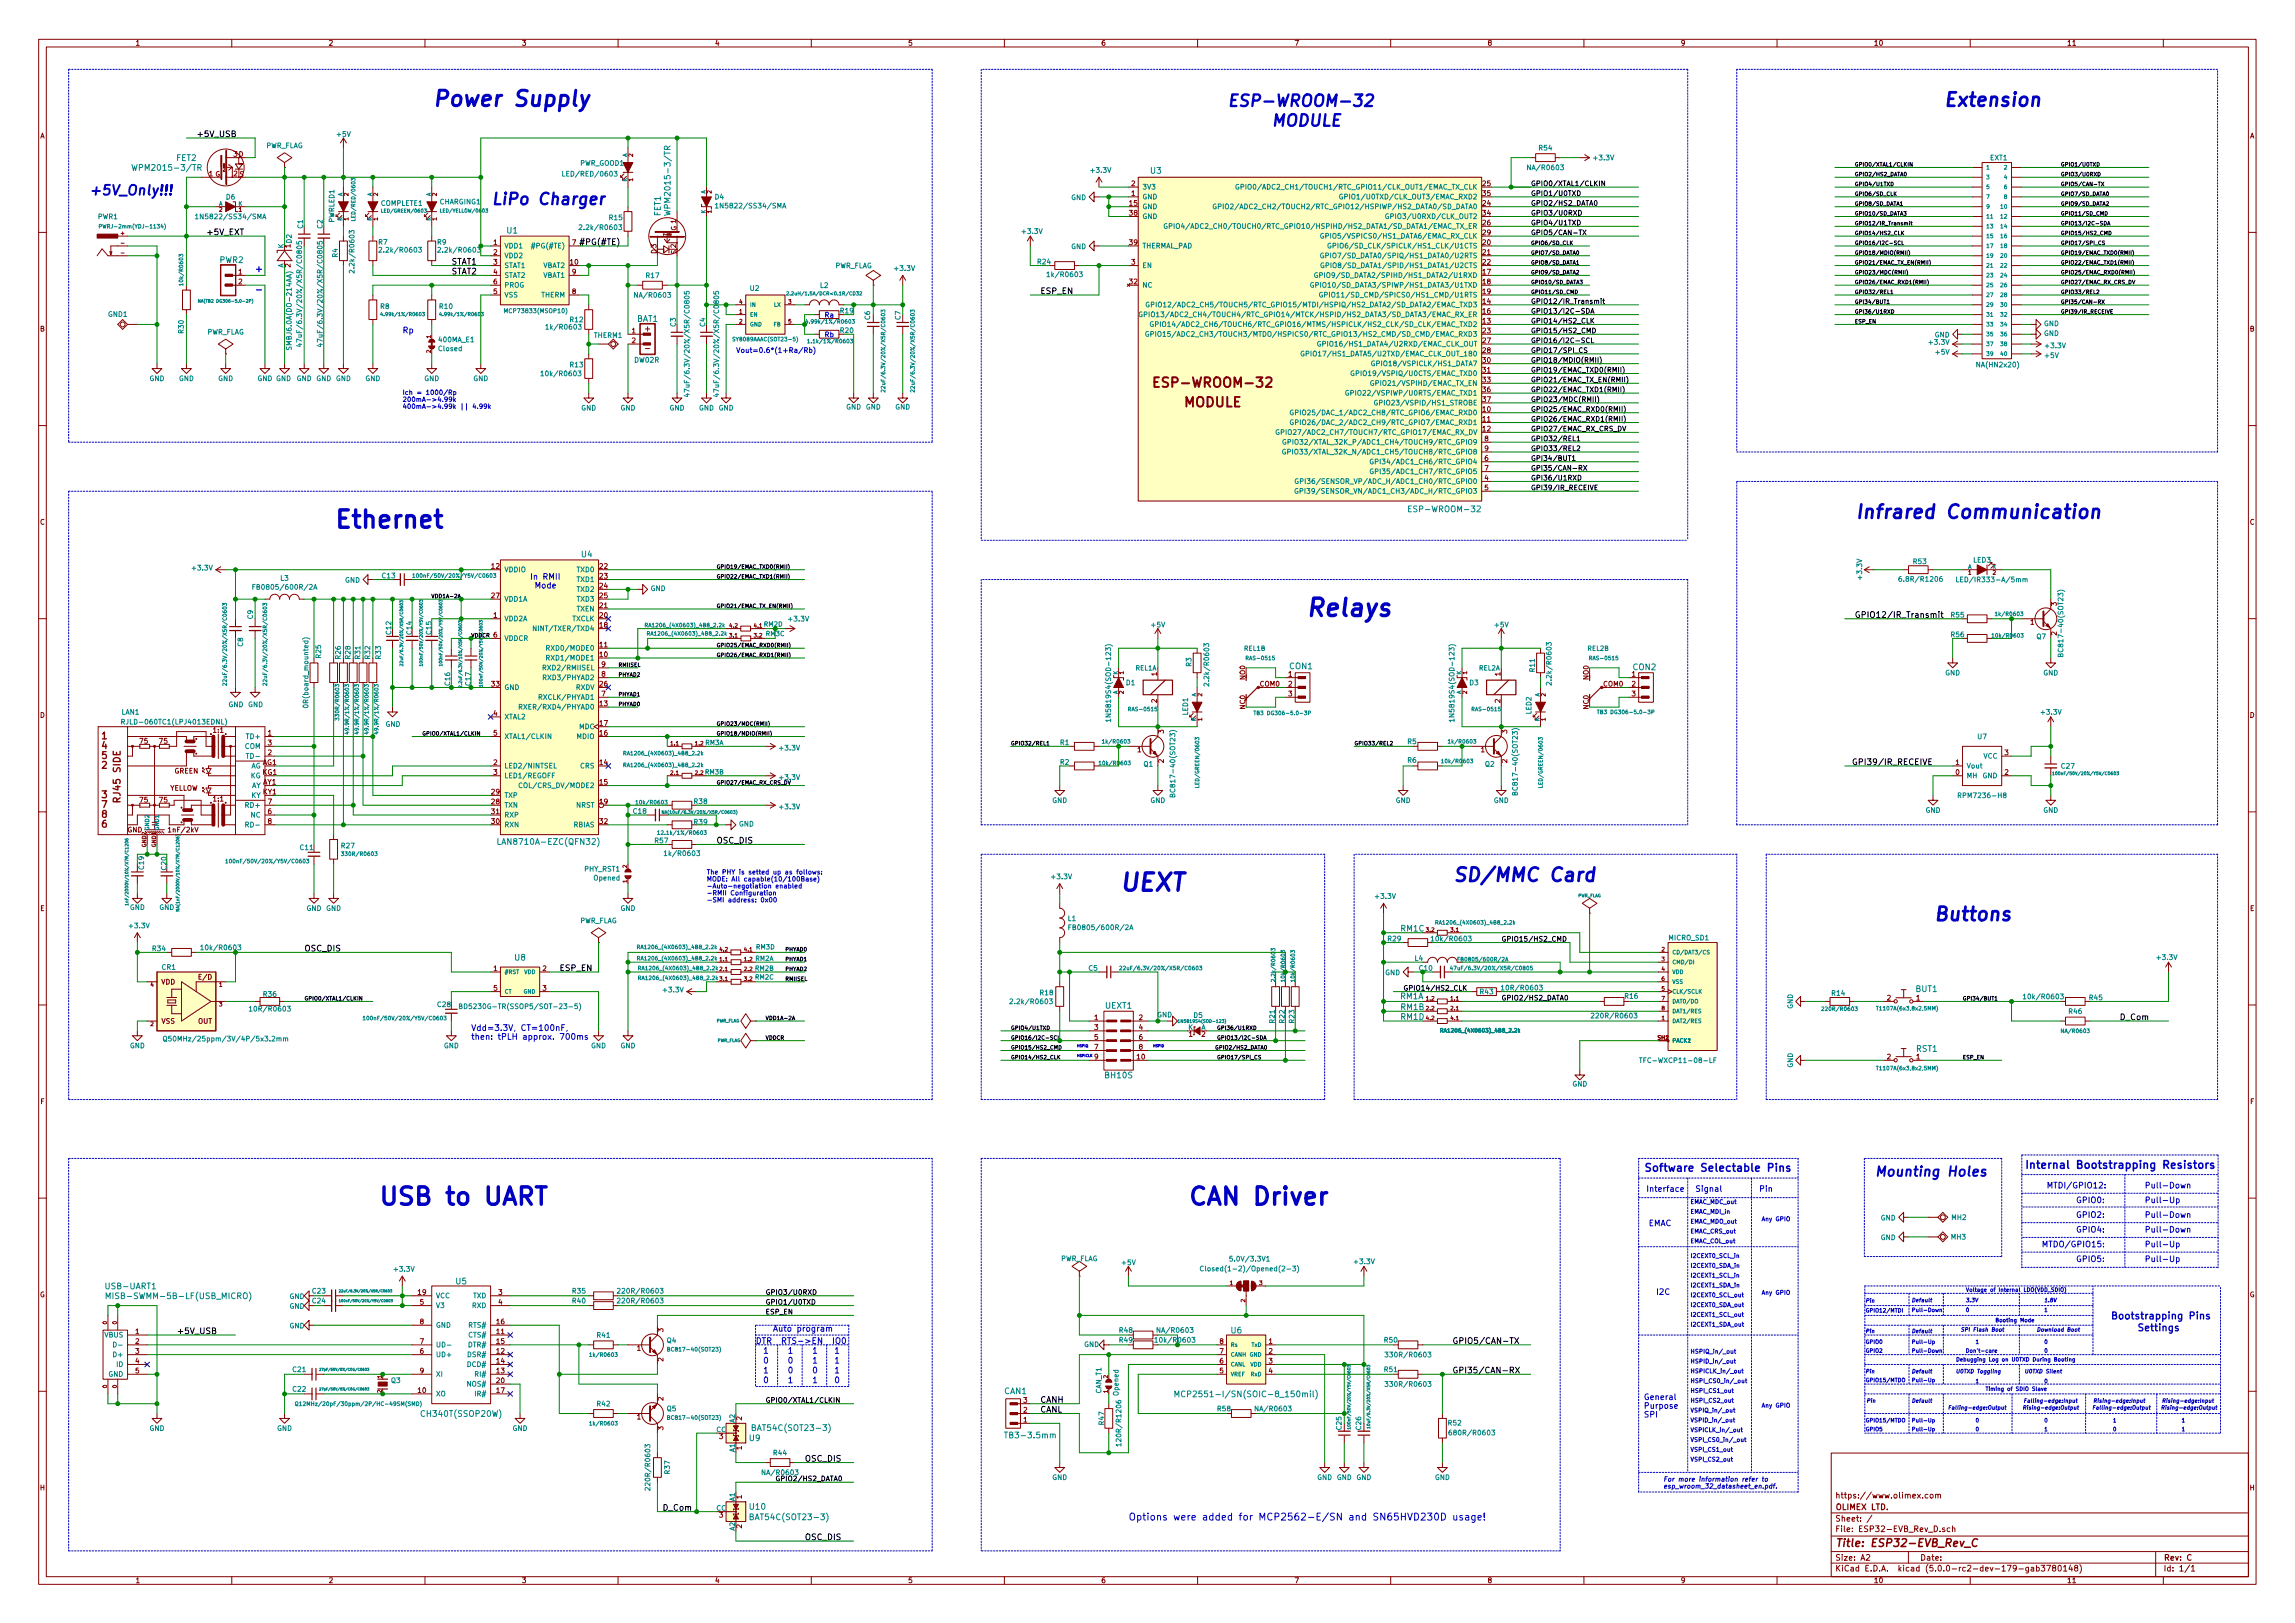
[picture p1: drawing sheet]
<svg xmlns="http://www.w3.org/2000/svg" width="594mm" height="420mm" viewBox="0 0 594 420" stroke-linecap="round" stroke-linejoin="round" font-family="sans-serif">
<defs><g id="words">
<g font-size="6.3" fill="#0000c2">
<text x="86.4" y="136.7">Ethernet</text>
<text x="337.8" y="159.6">Relays</text>
<text x="289.6" y="230.7">UEXT</text>
<text x="97.8" y="312">USB to UART</text>
<text x="307.3" y="312">CAN Driver</text>
</g>
<text font-size="5.6" fill="#0000c2" x="111.8" y="27.6">Power Supply</text>
<g font-size="4.9" fill="#0000c2">
<text x="502.9" y="27.6">Extension</text>
<text x="480.1" y="134.3">Infrared Communication</text>
<text x="375.9" y="228.2">SD/MMC Card</text>
<text x="500.4" y="238.4">Buttons</text>
</g>
<g font-size="4.2" fill="#0000c2">
<text x="317.5" y="27.6">ESP-WROOM-32</text>
<text x="323.3" y="32.7">MODULE</text>
<text x="127" y="53">LiPo Charger</text>
</g>
<g font-size="3.5" fill="#0000c2">
<text x="22.9" y="50.5">+5V_Only!!!</text>
<text x="485.1" y="304.5">Mounting Holes</text>
</g>
<g font-size="3.5" fill="#840000">
<text x="300.4" y="100.3">ESP-WROOM-32</text>
<text x="306.5" y="105.4">MODULE</text>
</g>
<g font-size="2.8" fill="#0000c2">
<text x="425.4" y="303.3">Software Selectable Pins</text>
<text x="524" y="302.6">Internal Bootstrapping Resistors</text>
</g>
<text font-size="2.8" fill="#840000" x="475" y="400.4">Title: ESP32-EVB_Rev_C</text>
<g font-size="2.5" fill="#840000">
<text x="26.4" y="191.4">1</text>
<text x="26.4" y="193.9">4</text>
<text x="26.4" y="196.5">5</text>
<text x="26.4" y="199">2</text>
<text x="26.4" y="206.6">3</text>
<text x="26.4" y="209.2">7</text>
<text x="31.2" y="207.3" transform="rotate(-90 31.2 207.3)">RJ45 SIDE</text>
<text x="26.4" y="214.2">6</text>
<text x="26.4" y="211.7">8</text>
</g>
<g font-size="2.5" fill="#0000c2">
<text x="546.2" y="341.5">Bootstrapping Pins</text>
<text x="549.7" y="344.6">Settings</text>
<text x="292.1" y="393.6">Options were added for MCP2562-E/SN and SN65HVD230D usage!</text>
</g>
<text font-size="2.4" fill="#0000c2" x="65.8" y="70.5">+</text>
<g font-size="2.1">
<text x="50.8" y="35.5">+5V_USB</text>
<text x="53.3" y="60.9">+5V_EXT</text>
<text x="149.9" y="63.4">#PG(#TE)</text>
<text x="116.8" y="68.5">STAT1</text>
<text x="116.8" y="71">STAT2</text>
<text x="269.2" y="76.1">ESP_EN</text>
<text x="480.1" y="159.9">GPIO12/IR_Transmit</text>
<text x="481.2" y="198">GPI39/IR_RECEIVE</text>
<text x="185.4" y="218.4">OSC_DIS</text>
<text x="78.7" y="246.3">OSC_DIS</text>
<text x="144.8" y="251.4">ESP_EN</text>
<text x="548.6" y="264.1">D_Com</text>
<text x="45.7" y="345.4">+5V_USB</text>
<text x="375.9" y="347.9">GPIO5/CAN-TX</text>
<text x="375.9" y="355.5">GPI35/CAN-RX</text>
<text x="269.2" y="363.1">CANH</text>
<text x="269.2" y="365.7">CANL</text>
<text x="208.3" y="378.4">OSC_DIS</text>
<text x="171.4" y="391.1">D_Com</text>
<text x="208.3" y="398.7">OSC_DIS</text>
</g>
<g font-size="2.1" fill="#008484">
<text x="45.7" y="41.6">FET2</text>
<text x="35.6" y="44.2">WPM2015-3/TR</text>
<text x="297.9" y="44.9">U3</text>
<text x="171" y="55.9" transform="rotate(-90 171 55.9)">FET1</text>
<text x="173.6" y="54.3" transform="rotate(-90 173.6 54.3)">WPM2015-3/TR</text>
<text x="131.2" y="60.4">U1</text>
<text x="56.9" y="68.1">PWR2</text>
<text x="164.9" y="83.3">BAT1</text>
<text x="365.6" y="132.6">ESP-WROOM-32</text>
<text x="150.5" y="144.3">U4</text>
<text x="333.8" y="173.2">CON1</text>
<text x="422.7" y="173.5">CON2</text>
<text x="130.1" y="218.7">LAN8710A-EZC(QFN32)</text>
<text x="362.6" y="241.1">RM1C</text>
<text x="133.3" y="248.7">U8</text>
<text x="495.9" y="256.8">BUT1</text>
<text x="286.2" y="261.1">UEXT1</text>
<text x="362.5" y="258.7">RM1A</text>
<text x="362.6" y="261.5">RM1B</text>
<text x="362.6" y="264">RM1D</text>
<text x="496.1" y="272.3">RST1</text>
<text x="286.2" y="279.1">BH10S</text>
<text x="27.7" y="333.7">USB-UART1</text>
<text x="118" y="332.5">U5</text>
<text x="29.3" y="336.3">MISB-SWMM-5B-LF(USB_MICRO)</text>
<text x="318.7" y="345.2">U6</text>
<text x="260" y="360.9">CAN1</text>
<text x="307.3" y="361.7">MCP2551-I/SN(SOIC-8_150mil)</text>
<text x="109.6" y="366.8">CH340T(SSOP20W)</text>
<text x="195.7" y="370.4">BAT54C(SOT23-3)</text>
<text x="194" y="373">U9</text>
<text x="261" y="372.3">TB3-3.5mm</text>
<text x="194.1" y="390.8">U10</text>
<text x="195.1" y="393.5">BAT54C(SOT23-3)</text>
</g>
<g font-size="2.1" fill="#0000c2">
<text x="104.1" y="86.3">Rp</text>
<text x="137.2" y="150.1">In RMII</text>
<text x="137.7" y="152.3">Mode</text>
<text x="121.9" y="266.9">Vdd=3.3V, CT=100nF,</text>
<text x="121.9" y="269.2">then: tPLH approx. 700ms</text>
<text x="426.1" y="308.5">Interface</text>
<text x="438.8" y="308.5">Signal</text>
<text x="455.3" y="308.5">Pin</text>
<text x="529.7" y="307.6">MTDI/GPIO12:</text>
<text x="537.3" y="311.4">GPIO0:</text>
<text x="555.1" y="307.6">Pull-Down</text>
<text x="555.1" y="311.4">Pull-Up</text>
<text x="426.7" y="317.4">EMAC</text>
<text x="537.3" y="315.3">GPIO2:</text>
<text x="555.1" y="315.3">Pull-Down</text>
<text x="528.4" y="322.9">MTDO/GPIO15:</text>
<text x="537.3" y="319.1">GPIO4:</text>
<text x="555.1" y="319.1">Pull-Down</text>
<text x="555.1" y="322.9">Pull-Up</text>
<text x="537.3" y="326.7">GPIO5:</text>
<text x="555.1" y="326.7">Pull-Up</text>
<text x="428.6" y="335.2">I2C</text>
<text x="195.6" y="347.9">DTR RTS-&gt;EN IO0</text>
<text x="200" y="344.7">Auto program</text>
<text x="197.5" y="350.4">1</text>
<text x="197.5" y="353">0</text>
<text x="203.8" y="350.4">1</text>
<text x="203.8" y="353">0</text>
<text x="210.2" y="350.4">1</text>
<text x="210.2" y="353">1</text>
<text x="215.9" y="350.4">1</text>
<text x="215.9" y="353">1</text>
<text x="197.5" y="355.5">1</text>
<text x="197.5" y="358.1">0</text>
<text x="203.8" y="355.5">0</text>
<text x="203.8" y="358.1">1</text>
<text x="210.2" y="355.5">0</text>
<text x="210.2" y="358.1">1</text>
<text x="215.9" y="355.5">1</text>
<text x="215.9" y="358.1">0</text>
<text x="425.4" y="362.4">General</text>
<text x="425.4" y="364.7">Purpose</text>
<text x="425.4" y="366.9">SPI</text>
</g>
<g font-size="2.1" fill="#840000">
<text x="167" y="85.8">+</text>
<text x="167.3" y="90.9">-</text>
<text x="475" y="387.9">https://www.olimex.com</text>
<text x="475" y="393.9">Sheet: /</text>
<text x="475" y="390.9">OLIMEX LTD.</text>
<text x="475" y="396.6">File: ESP32-EVB_Rev_D.sch</text>
<text x="475" y="406.8">KiCad E.D.A. kicad (5.0.0-rc2-dev-179-gab3780148)</text>
<text x="475" y="404">Size: A2</text>
<text x="497" y="404">Date:</text>
<text x="560" y="404">Rev: C</text>
<text x="560" y="406.8">Id: 1/1</text>
</g>
<g font-size="1.8" fill="#840000">
<text x="35" y="11.8">1</text>
<text x="85" y="11.8">2</text>
<text x="135" y="11.8">3</text>
<text x="185" y="11.8">4</text>
<text x="235" y="11.8">5</text>
<text x="285" y="11.8">6</text>
<text x="335" y="11.8">7</text>
<text x="385" y="11.8">8</text>
<text x="435" y="11.8">9</text>
<text x="485" y="11.8">10</text>
<text x="535" y="11.8">11</text>
<text x="10.4" y="35.8">A</text>
<text x="582.4" y="35.8">A</text>
<text x="60.5" y="40.6">3 D</text>
<text x="54.1" y="45.6">1 G</text>
<text x="60.5" y="45.6">2</text>
<text x="62" y="45.8">S</text>
<text x="292.4" y="53.3">15</text>
<text x="292.9" y="50.7">1</text>
<text x="292.9" y="48.2">2</text>
<text x="383.8" y="53.3">24</text>
<text x="383.8" y="48.2">25</text>
<text x="383.8" y="50.7">35</text>
<text x="175.1" y="59.8" transform="rotate(-90 175.1 59.8)">G 1</text>
<text x="292.4" y="55.8">38</text>
<text x="383.8" y="58.3">26</text>
<text x="383.8" y="55.8">34</text>
<text x="127.8" y="63.4">1</text>
<text x="127.8" y="66">2</text>
<text x="148.1" y="63.4">7</text>
<text x="170" y="65.8" transform="rotate(-90 170 65.8)">D 3</text>
<text x="175" y="64.2" transform="rotate(-90 175 64.2)">2</text>
<text x="175.1" y="65.9" transform="rotate(-90 175.1 65.9)">S</text>
<text x="292.4" y="63.4">39</text>
<text x="383.8" y="63.4">20</text>
<text x="383.8" y="66">21</text>
<text x="383.8" y="60.9">29</text>
<text x="61.7" y="71">1</text>
<text x="75.2" y="69.2" transform="rotate(-90 75.2 69.2)">2</text>
<text x="127.8" y="68.5">3</text>
<text x="127.8" y="71">4</text>
<text x="147.7" y="68.5">10</text>
<text x="148.1" y="71">9</text>
<text x="292.9" y="68.5">3</text>
<text x="383.8" y="71">17</text>
<text x="383.8" y="68.5">22</text>
<text x="61.7" y="73.6">2</text>
<text x="127.8" y="76.1">5</text>
<text x="127.8" y="73.6">6</text>
<text x="148.1" y="76.1">8</text>
<text x="292.4" y="73.6">32</text>
<text x="383.8" y="73.6">18</text>
<text x="383.8" y="76.1">19</text>
<text x="383.8" y="83.7">13</text>
<text x="383.8" y="78.7">14</text>
<text x="383.8" y="81.2">16</text>
<text x="10.4" y="85.8">B</text>
<text x="163.6" y="86.3">1</text>
<text x="163.6" y="88.8">2</text>
<text x="383.8" y="86.3">23</text>
<text x="383.8" y="88.8">27</text>
<text x="582.4" y="85.8">B</text>
<text x="383.8" y="91.4">28</text>
<text x="383.8" y="93.9">30</text>
<text x="383.8" y="96.4">31</text>
<text x="383.8" y="99">33</text>
<text x="383.8" y="101.5">36</text>
<text x="383.8" y="106.6">10</text>
<text x="383.8" y="104.1">37</text>
<text x="383.8" y="109.1">11</text>
<text x="383.8" y="111.7">12</text>
<text x="384.3" y="119.3">6</text>
<text x="384.3" y="114.2">8</text>
<text x="384.3" y="116.8">9</text>
<text x="384.3" y="124.4">4</text>
<text x="384.3" y="121.8">7</text>
<text x="384.3" y="126.9">5</text>
<text x="10.4" y="135.8">C</text>
<text x="582.4" y="135.8">C</text>
<text x="127.3" y="147.2">12</text>
<text x="155.3" y="147.2">22</text>
<text x="155.3" y="149.8">23</text>
<text x="127.3" y="154.9">27</text>
<text x="155.3" y="152.3">24</text>
<text x="155.3" y="154.9">25</text>
<text x="127.8" y="159.9">1</text>
<text x="155.3" y="159.9">20</text>
<text x="155.3" y="157.4">21</text>
<text x="525.6" y="161.7">1</text>
<text x="127.8" y="165">6</text>
<text x="155.3" y="167.6">11</text>
<text x="155.3" y="162.5">18</text>
<text x="532.4" y="164.5" transform="rotate(-90 532.4 164.5)">2</text>
<text x="155.3" y="170.1">10</text>
<text x="155.8" y="172.6">9</text>
<text x="127.3" y="177.7">33</text>
<text x="155.3" y="177.7">26</text>
<text x="155.8" y="175.2">8</text>
<text x="299.5" y="175" transform="rotate(-90 299.5 175)">1</text>
<text x="322.3" y="175.9" transform="rotate(-90 322.3 175.9)">NO0</text>
<text x="326.2" y="177.7">COM0</text>
<text x="333.5" y="175.2">1</text>
<text x="333.5" y="177.7">2</text>
<text x="388.4" y="175" transform="rotate(-90 388.4 175)">1</text>
<text x="411.2" y="175.9" transform="rotate(-90 411.2 175.9)">NO0</text>
<text x="415.1" y="177.7">COM0</text>
<text x="422.4" y="175.2">1</text>
<text x="422.4" y="177.7">2</text>
<text x="10.4" y="185.8">D</text>
<text x="127.8" y="185.3">4</text>
<text x="155.3" y="182.8">13</text>
<text x="155.8" y="180.3">7</text>
<text x="299.5" y="181.9" transform="rotate(-90 299.5 181.9)">2</text>
<text x="322.3" y="183.6" transform="rotate(-90 322.3 183.6)">NC0</text>
<text x="333.5" y="180.3">3</text>
<text x="388.4" y="181.9" transform="rotate(-90 388.4 181.9)">2</text>
<text x="411.2" y="183.6" transform="rotate(-90 411.2 183.6)">NC0</text>
<text x="422.4" y="180.3">3</text>
<text x="582.4" y="185.8">D</text>
<text x="55.2" y="189.7">1:1</text>
<text x="69.4" y="190.4">1</text>
<text x="127.8" y="190.4">5</text>
<text x="155.3" y="190.4">16</text>
<text x="155.3" y="187.9">17</text>
<text x="301.2" y="189.9" transform="rotate(-90 301.2 189.9)">3</text>
<text x="390.1" y="189.9" transform="rotate(-90 390.1 189.9)">3</text>
<text x="36.2" y="192.5">75</text>
<text x="41.3" y="192.5">75</text>
<text x="69.4" y="195.5">2</text>
<text x="69.4" y="193">3</text>
<text x="294.5" y="194.7">1</text>
<text x="301.2" y="197.5" transform="rotate(-90 301.2 197.5)">2</text>
<text x="383.4" y="194.7">1</text>
<text x="390.1" y="197.5" transform="rotate(-90 390.1 197.5)">2</text>
<text x="518.9" y="195.5">3</text>
<text x="45.1" y="200.2">GREEN</text>
<text x="68" y="198">AG1</text>
<text x="68" y="200.6">KG1</text>
<text x="68.1" y="203.1">AY1</text>
<text x="127.8" y="198">2</text>
<text x="127.8" y="200.6">3</text>
<text x="155.3" y="198">14</text>
<text x="155.3" y="203.1">15</text>
<text x="506.2" y="200.6">0</text>
<text x="506.2" y="198">1</text>
<text x="518.9" y="200.6">2</text>
<text x="36.2" y="207.7">75</text>
<text x="41.3" y="207.7">75</text>
<text x="43.8" y="204.7">YELLOW</text>
<text x="55.2" y="207.5">1:1</text>
<text x="68.1" y="205.7">KY1</text>
<text x="69.4" y="208.2">7</text>
<text x="127.3" y="208.2">28</text>
<text x="127.3" y="205.7">29</text>
<text x="155.3" y="208.2">19</text>
<text x="33" y="215.5">GND</text>
<text x="44" y="215.5">1nF/2kV</text>
<text x="69.4" y="210.7">6</text>
<text x="69.4" y="213.3">8</text>
<text x="127.3" y="213.3">30</text>
<text x="127.3" y="210.7">31</text>
<text x="155.3" y="213.3">32</text>
<text x="10.4" y="235.8">E</text>
<text x="582.4" y="235.8">E</text>
<text x="127.8" y="251.4">1</text>
<text x="140.5" y="251.4">2</text>
<text x="41.7" y="254.9">VDD</text>
<text x="51.6" y="253.6">E/D</text>
<text x="127.8" y="256.5">5</text>
<text x="140.5" y="256.5">3</text>
<text x="488.5" y="259">2</text>
<text x="496.1" y="259">1</text>
<text x="41.8" y="265">VSS</text>
<text x="51.2" y="265">OUT</text>
<text x="283.3" y="264.1">1</text>
<text x="283.3" y="266.6">3</text>
<text x="283.3" y="269.2">5</text>
<text x="294.8" y="264.1">2</text>
<text x="294.8" y="266.6">4</text>
<text x="294.8" y="269.2">6</text>
<text x="307.7" y="268.4">1</text>
<text x="311" y="268.4">2</text>
<text x="283.3" y="271.7">7</text>
<text x="283.3" y="274.2">9</text>
<text x="294.4" y="274.2">10</text>
<text x="294.8" y="271.7">8</text>
<text x="488.5" y="274.2">2</text>
<text x="496.1" y="274.2">1</text>
<text x="10.5" y="285.8">F</text>
<text x="582.5" y="285.8">F</text>
<text x="10.3" y="335.8">G</text>
<text x="108.3" y="335.2">19</text>
<text x="129.1" y="335.2">3</text>
<text x="582.3" y="335.8">G</text>
<text x="108.7" y="337.7">5</text>
<text x="129.1" y="337.7">4</text>
<text x="35.1" y="345.4">1</text>
<text x="35.1" y="347.9">2</text>
<text x="108.7" y="347.9">7</text>
<text x="108.7" y="342.8">8</text>
<text x="128.6" y="345.4">11</text>
<text x="128.6" y="347.9">15</text>
<text x="128.6" y="342.8">16</text>
<text x="171.7" y="344.8" transform="rotate(-90 171.7 344.8)">3</text>
<text x="315.7" y="347.9">8</text>
<text x="328.4" y="347.9">1</text>
<text x="35.1" y="350.4">3</text>
<text x="35.1" y="353">4</text>
<text x="108.7" y="350.4">6</text>
<text x="128.6" y="350.4">12</text>
<text x="128.6" y="353">14</text>
<text x="164.9" y="349.7">1</text>
<text x="171.7" y="352.4" transform="rotate(-90 171.7 352.4)">2</text>
<text x="315.7" y="353">6</text>
<text x="315.7" y="350.4">7</text>
<text x="328.4" y="350.4">2</text>
<text x="328.4" y="353">3</text>
<text x="35.1" y="355.5">5</text>
<text x="108.7" y="355.5">9</text>
<text x="128.6" y="355.5">13</text>
<text x="128.6" y="358.1">20</text>
<text x="315.7" y="355.5">5</text>
<text x="328.4" y="355.5">4</text>
<text x="108.3" y="360.6">10</text>
<text x="128.6" y="360.6">17</text>
<text x="171.7" y="362.6" transform="rotate(-90 171.7 362.6)">2</text>
<text x="264.9" y="365.7">2</text>
<text x="264.9" y="363.1">3</text>
<text x="164.9" y="367.5">1</text>
<text x="171.7" y="370.2" transform="rotate(-90 171.7 370.2)">3</text>
<text x="192" y="367.7" transform="rotate(-90 192 367.7)">2</text>
<text x="264.9" y="368.2">1</text>
<text x="186.2" y="372.5">3</text>
<text x="192" y="375.3" transform="rotate(-90 192 375.3)">1</text>
<text x="10.4" y="385.8">H</text>
<text x="192" y="388" transform="rotate(-90 192 388)">1</text>
<text x="582.4" y="385.8">H</text>
<text x="186.2" y="392.9">3</text>
<text x="192" y="395.6" transform="rotate(-90 192 395.6)">2</text>
<text x="35" y="409.8">1</text>
<text x="85" y="409.8">2</text>
<text x="135" y="409.8">3</text>
<text x="185" y="409.8">4</text>
<text x="235" y="409.8">5</text>
<text x="285" y="409.8">6</text>
<text x="335" y="409.8">7</text>
<text x="385" y="409.8">8</text>
<text x="435" y="409.8">9</text>
<text x="485" y="409.8">10</text>
<text x="535" y="409.8">11</text>
</g>
<g font-size="1.8" fill="#008484">
<text x="87.3" y="35.4">+5V</text>
<text x="68.7" y="38.3">PWR_FLAG</text>
<text x="398.4" y="39">R54</text>
<text x="412.7" y="41.5">+3.3V</text>
<text x="515.2" y="41.5">EXT1</text>
<text x="146.6" y="45.7">LED/RED/0603</text>
<text x="150.1" y="42.9">PWR_GOOD1</text>
<text x="282.5" y="44.7">+3.3V</text>
<text x="395.9" y="44">NA/R0603</text>
<text x="58.6" y="51.7">D6</text>
<text x="98.6" y="53.3">COMPLETE1</text>
<text x="113.8" y="52.9">CHARGING1</text>
<text x="185.1" y="51.6">D4</text>
<text x="186.5" y="53.9">1N5822/SS34/SMA</text>
<text x="277.3" y="51.8">GND</text>
<text x="295.7" y="51.6">GND</text>
<text x="295.7" y="49.1">3V3</text>
<text x="324.6" y="49.1">GPIO0/ADC2_CH1/TOUCH1/RTC_GPIO11/CLK_OUT1/EMAC_TX_CLK</text>
<text x="349.6" y="51.6">GPIO1/U0TXD/CLK_OUT3/EMAC_RXD2</text>
<text x="25.4" y="56.7">PWR1</text>
<text x="51.9" y="56.7">1N5822/SS34/SMA</text>
<text x="78.4" y="59.1" transform="rotate(-90 78.4 59.1)">C1</text>
<text x="83.5" y="59.1" transform="rotate(-90 83.5 59.1)">C2</text>
<text x="86.5" y="57.6" transform="rotate(-90 86.5 57.6)">PWRLED1</text>
<text x="150.9" y="59.5">2.2k/R0603</text>
<text x="157.8" y="57">R15</text>
<text x="295.7" y="54.1">GND</text>
<text x="295.7" y="56.7">GND</text>
<text x="307.8" y="59.2">GPIO4/ADC2_CH0/TOUCH0/RTC_GPIO10/HSPIHD/HS2_DATA1/SD_DATA1/EMAC_TX_ER</text>
<text x="319.9" y="54.1">GPIO2/ADC2_CH2/TOUCH2/RTC_GPIO12/HSPIWP/HS2_DATA0/SD_DATA0</text>
<text x="360.8" y="56.7">GPIO3/U0RXD/CLK_OUT2</text>
<text x="73.4" y="64.3" transform="rotate(-90 73.4 64.3)">K</text>
<text x="75.2" y="64.2" transform="rotate(-90 75.2 64.2)">1D2</text>
<text x="98" y="63.3">R7</text>
<text x="99" y="65.4">2.2k/R0603</text>
<text x="113.2" y="63.3">R9</text>
<text x="114.3" y="65.4">2.2k/R0603</text>
<text x="130.5" y="64.3">VDD1</text>
<text x="138.4" y="64.3">#PG(#TE)</text>
<text x="264.7" y="60.5">+3.3V</text>
<text x="277.3" y="64.5">GND</text>
<text x="295.7" y="64.3">THERMAL_PAD</text>
<text x="344.6" y="61.8">GPIO5/VSPICS0/HS1_DATA6/EMAC_RX_CLK</text>
<text x="347.7" y="64.3">GPIO6/SD_CLK/SPICLK/HS1_CLK/U1CTS</text>
<text x="73.4" y="69.4" transform="rotate(-90 73.4 69.4)">A</text>
<text x="87.4" y="66.6" transform="rotate(-90 87.4 66.6)">R4</text>
<text x="91.7" y="69.7" transform="rotate(-90 91.7 69.7)">2.2k/R0603</text>
<text x="130.5" y="66.8">VDD2</text>
<text x="130.5" y="69.4">STAT1</text>
<text x="130.5" y="71.9">STAT2</text>
<text x="140.6" y="69.4">VBAT2</text>
<text x="140.6" y="71.9">VBAT1</text>
<text x="167.3" y="72">R17</text>
<text x="216" y="69.4">PWR_FLAG</text>
<text x="231.7" y="70.1">+3.3V</text>
<text x="268.6" y="68.4">R24</text>
<text x="271.8" y="71.7">1k/R0603</text>
<text x="295.7" y="69.4">EN</text>
<text x="344.1" y="71.9">GPIO9/SD_DATA2/SPIHD/HS1_DATA2/U1RXD</text>
<text x="345.5" y="66.8">GPIO7/SD_DATA0/SPIQ/HS1_DATA0/U2RTS</text>
<text x="345.6" y="69.4">GPIO8/SD_DATA1/SPID/HS1_DATA1/U2CTS</text>
<text x="130.5" y="77">VSS</text>
<text x="130.5" y="74.5">PROG</text>
<text x="140.1" y="77">THERM</text>
<text x="164.8" y="77.1">NA/R0603</text>
<text x="194.2" y="75.3">U2</text>
<text x="212.3" y="74.5">L2</text>
<text x="295.7" y="74.5">NC</text>
<text x="343" y="74.5">GPIO10/SD_DATA3/SPIWP/HS1_DATA3/U1TXD</text>
<text x="346.2" y="77">GPIO11/SD_CMD/SPICS0/HS1_CMD/U1RTS</text>
<text x="28" y="82">GND1</text>
<text x="98.5" y="80">R8</text>
<text x="113.8" y="80">R10</text>
<text x="147.6" y="83.4">R12</text>
<text x="225.2" y="82.8" transform="rotate(-90 225.2 82.8)">C6</text>
<text x="233.1" y="82.8" transform="rotate(-90 233.1 82.8)">C7</text>
<text x="302.3" y="82.1">GPIO13/ADC2_CH4/TOUCH4/RTC_GPIO14/MTCK/HSPID/HS2_DATA3/SD_DATA3/EMAC_RX_ER</text>
<text x="304.4" y="79.5">GPIO12/ADC2_CH5/TOUCH5/RTC_GPIO15/MTDI/HSPIQ/HS2_DATA2/SD_DATA2/EMAC_TXD3</text>
<text x="47.5" y="86.2" transform="rotate(-90 47.5 86.2)">R30</text>
<text x="53.5" y="86.6">PWR_FLAG</text>
<text x="75.5" y="89.7" transform="rotate(-90 75.5 89.7)">SMBJ6.0A(DO-214AA)</text>
<text x="78.2" y="87.1" transform="rotate(-90 78.2 87.1)">47uF/6.3V/20%/X5R/C0805</text>
<text x="83.5" y="87.1" transform="rotate(-90 83.5 87.1)">47uF/6.3V/20%/X5R/C0805</text>
<text x="113.7" y="88.6">400MA_E1</text>
<text x="142" y="85.3">1k/R0603</text>
<text x="153.8" y="87.5">THERM1</text>
<text x="174.9" y="84.5" transform="rotate(-90 174.9 84.5)">C3</text>
<text x="182.5" y="84.5" transform="rotate(-90 182.5 84.5)">C4</text>
<text x="305" y="87.2">GPIO15/ADC2_CH3/TOUCH3/MTDO/HSPICS0/RTC_GPIO13/HS2_CMD/SD_CMD/EMAC_RXD3</text>
<text x="305.8" y="84.6">GPIO14/ADC2_CH6/TOUCH6/RTC_GPIO16/MTMS/HSPICLK/HS2_CLK/SD_CLK/EMAC_TXD2</text>
<text x="343.8" y="89.7">GPIO16/HS1_DATA4/U2RXD/EMAC_CLK_OUT</text>
<text x="499.5" y="89.2">+3.3V</text>
<text x="500.8" y="87.3">GND</text>
<text x="529.1" y="87">GND</text>
<text x="529.1" y="84.4">GND</text>
<text x="113.6" y="90.9">Closed</text>
<text x="147.6" y="95.1">R13</text>
<text x="164.3" y="93.8">DW02R</text>
<text x="340.1" y="92.2">GPIO17/HS1_DATA5/U2TXD/EMAC_CLK_OUT_180</text>
<text x="357.2" y="94.8">GPIO18/VSPICLK/HS1_DATA7</text>
<text x="501.1" y="91.8">+5V</text>
<text x="512" y="95.1">NA(HN2x20)</text>
<text x="529.4" y="92.7">+5V</text>
<text x="529.6" y="90.1">+3.3V</text>
<text x="38.7" y="98.6">GND</text>
<text x="46.3" y="98.6">GND</text>
<text x="56.5" y="98.6">GND</text>
<text x="66.6" y="98.6">GND GND</text>
<text x="76.8" y="98.6">GND GND GND</text>
<text x="94.6" y="98.6">GND</text>
<text x="109.8" y="98.6">GND</text>
<text x="122.5" y="98.6">GND</text>
<text x="140.9" y="97.4">10k/R0603</text>
<text x="178.5" y="100" transform="rotate(-90 178.5 100)">47uF/6.3V/20%/X5R/C0805</text>
<text x="186.1" y="100" transform="rotate(-90 186.1 100)">47uF/6.3V/20%/X5R/C0805</text>
<text x="352.7" y="97.3">GPIO19/VSPIQ/U0CTS/EMAC_TXD0</text>
<text x="356.7" y="99.9">GPIO21/VSPIHD/EMAC_TX_EN</text>
<text x="150.4" y="106.3">GND</text>
<text x="160.6" y="106.3">GND</text>
<text x="173.3" y="106.3">GND</text>
<text x="180.9" y="106.3">GND GND</text>
<text x="219" y="106">GND GND</text>
<text x="231.7" y="106">GND</text>
<text x="338.1" y="107.5">GPIO25/DAC_1/ADC2_CH8/RTC_GPIO6/EMAC_RXD0</text>
<text x="351.3" y="102.4">GPIO22/VSPIWP/U0RTS/EMAC_TXD1</text>
<text x="358" y="104.9">GPIO23/VSPID/HS1_STROBE</text>
<text x="334.5" y="112.6">GPIO27/ADC2_CH7/TOUCH7/RTC_GPIO17/EMAC_RX_DV</text>
<text x="338.1" y="110">GPIO26/DAC_2/ADC2_CH9/RTC_GPIO7/EMAC_RXD1</text>
<text x="336.4" y="117.6">GPIO33/XTAL_32K_N/ADC1_CH5/TOUCH8/RTC_GPIO8</text>
<text x="336.5" y="115.1">GPIO32/XTAL_32K_P/ADC1_CH4/TOUCH9/RTC_GPIO9</text>
<text x="339.3" y="125.3">GPI36/SENSOR_VP/ADC_H/ADC1_CH0/RTC_GPIO0</text>
<text x="357.2" y="120.2">GPI34/ADC1_CH6/RTC_GPIO4</text>
<text x="357.2" y="122.7">GPI35/ADC1_CH7/RTC_GPIO5</text>
<text x="339.2" y="127.8">GPI39/SENSOR_VN/ADC1_CH3/ADC_H/RTC_GPIO3</text>
<text x="49.9" y="147.7">+3.3V</text>
<text x="99" y="149.7">C13</text>
<text x="130.5" y="148.1">VDDIO</text>
<text x="149.5" y="148.1">TXD0</text>
<text x="482" y="149.8" transform="rotate(-90 482 149.8)">+3.3V</text>
<text x="495.3" y="146">R53</text>
<text x="510.8" y="145.6">LED3</text>
<text x="66.8" y="152.6">FB0805/600R/2A</text>
<text x="72.6" y="150.3">L3</text>
<text x="89.3" y="150.8">GND</text>
<text x="130.5" y="155.7">VDD1A</text>
<text x="149.5" y="150.7">TXD1</text>
<text x="149.5" y="153.2">TXD2</text>
<text x="149.5" y="155.7">TXD3</text>
<text x="168.4" y="153">GND</text>
<text x="492.5" y="150.6">6.8R/R1206</text>
<text x="508" y="150.7">LED/IR333-A/5mm</text>
<text x="65.5" y="160.2" transform="rotate(-90 65.5 160.2)">C9</text>
<text x="130.5" y="160.8">VDD2A</text>
<text x="148.1" y="160.8">TXCLK</text>
<text x="149.3" y="158.3">TXEN</text>
<text x="204.3" y="160.9">+3.3V</text>
<text x="505.1" y="159.9">R55</text>
<text x="532.4" y="156.9" transform="rotate(-90 532.4 156.9)">3</text>
<text x="62.9" y="167.4" transform="rotate(-90 62.9 167.4)">C8</text>
<text x="101.3" y="164.2" transform="rotate(-90 101.3 164.2)">C12</text>
<text x="106.6" y="164.2" transform="rotate(-90 106.6 164.2)">C14</text>
<text x="111.7" y="164.2" transform="rotate(-90 111.7 164.2)">C15</text>
<text x="130.5" y="165.9">VDDCR</text>
<text x="139.6" y="163.4">NINT/TXER/TXD4</text>
<text x="298.1" y="162.4">+5V</text>
<text x="387" y="162.4">+5V</text>
<text x="527.2" y="165.4">Q7</text>
<text x="83.1" y="170.3" transform="rotate(-90 83.1 170.3)">R25</text>
<text x="88.2" y="170.6" transform="rotate(-90 88.2 170.6)">R26</text>
<text x="90.7" y="170.6" transform="rotate(-90 90.7 170.6)">R28</text>
<text x="93.3" y="170.6" transform="rotate(-90 93.3 170.6)">R31</text>
<text x="95.8" y="170.6" transform="rotate(-90 95.8 170.6)">R32</text>
<text x="98.6" y="170.6" transform="rotate(-90 98.6 170.6)">R33</text>
<text x="141.6" y="173.5">RXD2/RMIISEL</text>
<text x="142.5" y="171">RXD1/MODE1</text>
<text x="142.5" y="168.4">RXD0/MODE0</text>
<text x="308.4" y="172.5" transform="rotate(-90 308.4 172.5)">R3</text>
<text x="397.3" y="173.9" transform="rotate(-90 397.3 173.9)">R11</text>
<text x="534.1" y="168.8" transform="rotate(-90 534.1 168.8)">BC817-40(SOT23)</text>
<text x="116.5" y="177.4" transform="rotate(-90 116.5 177.4)">C16</text>
<text x="121.8" y="177.4" transform="rotate(-90 121.8 177.4)">C17</text>
<text x="130.5" y="178.6">GND</text>
<text x="141.6" y="176.1">RXD3/PHYAD2</text>
<text x="149.1" y="178.6">RXDV</text>
<text x="291.5" y="177.4">D1</text>
<text x="313" y="176.7" transform="rotate(-90 313 176.7)">2.2k/R0603</text>
<text x="380.4" y="177.4">D3</text>
<text x="401.6" y="176.4" transform="rotate(-90 401.6 176.4)">2.2k/R0603</text>
<text x="503.5" y="174.8">GND</text>
<text x="528.9" y="174.8">GND</text>
<text x="31.5" y="185">LAN1</text>
<text x="59.1" y="183">GND GND</text>
<text x="79.8" y="182.5" transform="rotate(-90 79.8 182.5)">0R(board_mounted)</text>
<text x="136.2" y="183.7">RXER/RXD4/PHYAD0</text>
<text x="140.2" y="181.1">RXCLK/PHYAD1</text>
<text x="287.6" y="185.3" transform="rotate(-90 287.6 185.3)">1N5819S4(SOD-123)</text>
<text x="307.5" y="185.2" transform="rotate(-90 307.5 185.2)">LED1</text>
<text x="376.5" y="185.3" transform="rotate(-90 376.5 185.3)">1N5819S4(SOD-123)</text>
<text x="396.4" y="184.9" transform="rotate(-90 396.4 184.9)">LED2</text>
<text x="528.5" y="185">+3.3V</text>
<text x="32.8" y="187.5">RJLD-060TC1(LPJ4013EDNL)</text>
<text x="64.1" y="191.3">TD+</text>
<text x="99.8" y="188.1">GND</text>
<text x="130.5" y="186.2">XTAL2</text>
<text x="130.5" y="191.3">XTAL1/CLKIN</text>
<text x="149.4" y="191.3">MDIO</text>
<text x="149.9" y="188.8">MDC</text>
<text x="512" y="191.4">U7</text>
<text x="63.3" y="193.8">COM</text>
<text x="64.6" y="196.4">TD-</text>
<text x="202" y="194.3">+3.3V</text>
<text x="274.5" y="192.9">R1</text>
<text x="364.4" y="192.6">R5</text>
<text x="364.4" y="197.5">R6</text>
<text x="513.4" y="196.4">VCC</text>
<text x="64.8" y="198.9">AG</text>
<text x="64.8" y="201.5">KG</text>
<text x="130.5" y="198.9">LED2/NINTSEL</text>
<text x="130.5" y="201.5">LED1/REGOFF</text>
<text x="150.2" y="198.9">CRS</text>
<text x="202" y="201.9">+3.3V</text>
<text x="296.1" y="198.5">Q1</text>
<text x="384.5" y="198.5">Q2</text>
<text x="509" y="201.5">MH</text>
<text x="509" y="198.9">Vout</text>
<text x="513.2" y="201.5">GND</text>
<text x="533.7" y="199">C27</text>
<text x="63.9" y="209.1">RD+</text>
<text x="65" y="204">AY</text>
<text x="65" y="206.5">KY</text>
<text x="130.5" y="209.1">TXN</text>
<text x="130.5" y="206.5">TXP</text>
<text x="135.8" y="204">COL/CRS_DV/MODE2</text>
<text x="149.1" y="209.1">NRST</text>
<text x="179.7" y="208.1">R38</text>
<text x="202" y="209.5">+3.3V</text>
<text x="272.4" y="207.9">GND</text>
<text x="297.8" y="207.9">GND</text>
<text x="304.2" y="205.1" transform="rotate(-90 304.2 205.1)">BC817-40(SOT23)</text>
<text x="361.3" y="207.9">GND</text>
<text x="386.7" y="207.9">GND</text>
<text x="392.9" y="204.6" transform="rotate(-90 392.9 204.6)">BC817-40(SOT23)</text>
<text x="507.7" y="206.6">RPM7236-H8</text>
<text x="64.4" y="214.2">RD-</text>
<text x="64.9" y="211.6">NC</text>
<text x="130.5" y="214.2">RXN</text>
<text x="130.5" y="211.6">RXP</text>
<text x="148.5" y="214.2">RBIAS</text>
<text x="164" y="210.7">C18</text>
<text x="179.7" y="213.5">R39</text>
<text x="191.3" y="214">GND</text>
<text x="498.4" y="210.4">GND</text>
<text x="528.9" y="210.4">GND</text>
<text x="77.7" y="220.1">C11</text>
<text x="88.4" y="219.6">R27</text>
<text x="169.6" y="218.3">R57</text>
<text x="172.7" y="221.6">1k/R0603</text>
<text x="37.3" y="225" transform="rotate(-90 37.3 225)">C19</text>
<text x="43.1" y="225.2" transform="rotate(-90 43.1 225.2)">C20</text>
<text x="151.3" y="225.6">PHY_RST1</text>
<text x="153.8" y="227.9">Opened</text>
<text x="272.4" y="227.6">+3.3V</text>
<text x="356.2" y="232.7">+3.3V</text>
<text x="33.6" y="235.6">GND</text>
<text x="41.2" y="235.6">GND</text>
<text x="79.3" y="235.8">GND GND</text>
<text x="150" y="239">PWR_FLAG</text>
<text x="160.6" y="235.8">GND</text>
<text x="276.5" y="238.4">L1</text>
<text x="33.6" y="240.3">+3.3V</text>
<text x="52.8" y="246">10k/R0603</text>
<text x="278" y="240.8">FB0805/600R/2A</text>
<text x="359.3" y="243.7">R29</text>
<text x="371.3" y="243.7">10k/R0603</text>
<text x="432" y="243.4">MICRO_SD1</text>
<text x="39.5" y="246.2">R34</text>
<text x="41.9" y="251">CR1</text>
<text x="281.8" y="251.3">C5</text>
<text x="366.3" y="248.8">L4</text>
<text x="558.5" y="248.5">+3.3V</text>
<text x="171.8" y="256.9">+3.3V</text>
<text x="269.3" y="257.6">R18</text>
<text x="358.5" y="252.4">GND</text>
<text x="383.2" y="257.4">R43</text>
<text x="389.5" y="256.4">10R/R0603</text>
<text x="474.2" y="257.8">R14</text>
<text x="65.4" y="261.8">10R/R0603</text>
<text x="68.2" y="258">R36</text>
<text x="113.3" y="260.7">C28</text>
<text x="121.6" y="261.2">BD5230G-TR(SSOP5/SOT-23-5)</text>
<text x="262.4" y="259.9">2.2k/R0603</text>
<text x="299.5" y="263.4">GND</text>
<text x="309" y="263.5">D5</text>
<text x="412.9" y="263.6">220R/R0603</text>
<text x="420.6" y="258.5">R16</text>
<text x="464.1" y="261.2" transform="rotate(-90 464.1 261.2)">GND</text>
<text x="524.6" y="258.7">10k/R0603</text>
<text x="535.6" y="262.5">R46</text>
<text x="540.9" y="258.9">R45</text>
<text x="45.2" y="269.6">Q50MHz/25ppm/3V/4P/5x3.2mm</text>
<text x="307.6" y="266.6">K</text>
<text x="310.9" y="266.6">A</text>
<text x="330" y="264.8" transform="rotate(-90 330 264.8)">R21</text>
<text x="332.5" y="264.8" transform="rotate(-90 332.5 264.8)">R22</text>
<text x="335.1" y="264.8" transform="rotate(-90 335.1 264.8)">R23</text>
<text x="33.6" y="271.4">GND</text>
<text x="114.9" y="271.4">GND</text>
<text x="153" y="271.4">GND</text>
<text x="160.6" y="271.4">GND</text>
<text x="426" y="275.2">TFC-WXCP11-08-LF</text>
<text x="407" y="281.3">GND</text>
<text x="464.1" y="276.4" transform="rotate(-90 464.1 276.4)">GND</text>
<text x="486.8" y="315.9">GND</text>
<text x="505.2" y="315.8">MH2</text>
<text x="486.8" y="321">GND</text>
<text x="505.1" y="320.9">MH3</text>
<text x="102.2" y="329.2">+3.3V</text>
<text x="274.4" y="326.5">PWR_FLAG</text>
<text x="290.5" y="327.5">+5V</text>
<text x="313.3" y="329.1">Closed(1-2)/Opened(2-3)</text>
<text x="319.1" y="326.6">5.0V/3.3V1</text>
<text x="350.7" y="327.2">+3.3V</text>
<text x="148.2" y="334.9">R35</text>
<text x="160.8" y="334.9">220R/R0603</text>
<text x="74.9" y="336.3">GND</text>
<text x="74.9" y="338.8">GND</text>
<text x="112.8" y="336.1">VCC</text>
<text x="112.8" y="338.6">V3</text>
<text x="122.3" y="338.6">RXD</text>
<text x="122.5" y="336.1">TXD</text>
<text x="148.2" y="337.4">R40</text>
<text x="160.8" y="337.4">220R/R0603</text>
<text x="27.1" y="346.2">VBUS</text>
<text x="74.9" y="343.9">GND</text>
<text x="112.8" y="343.7">GND</text>
<text x="121.5" y="346.2">CTS#</text>
<text x="121.5" y="343.7">RTS#</text>
<text x="154.6" y="346.3">R41</text>
<text x="172.7" y="347.7">Q4</text>
<text x="289.8" y="347.6">R49</text>
<text x="289.8" y="345">R48</text>
<text x="299.8" y="347.6">10k/R0603</text>
<text x="300.1" y="345">NA/R0603</text>
<text x="358.4" y="347.6">R50</text>
<text x="29.7" y="351.3">D+</text>
<text x="30.2" y="353.9">ID</text>
<text x="112.8" y="351.3">UD+</text>
<text x="112.8" y="348.8">UD-</text>
<text x="121.2" y="353.9">DCD#</text>
<text x="121.3" y="351.3">DSR#</text>
<text x="121.4" y="348.8">DTR#</text>
<text x="280.6" y="348.7">GND</text>
<text x="359.5" y="351.4">330R/R0603</text>
<text x="28.1" y="356.4">GND</text>
<text x="75.8" y="355.2">C21</text>
<text x="101.3" y="358">Q3</text>
<text x="112.8" y="356.4">XI</text>
<text x="121.2" y="358.9">NOS#</text>
<text x="123.2" y="356.4">RI#</text>
<text x="358.4" y="355.2">R51</text>
<text x="359.5" y="359">330R/R0603</text>
<text x="75.8" y="360.3">C22</text>
<text x="112.8" y="361.5">XO</text>
<text x="123.2" y="361.5">IR#</text>
<text x="154.6" y="364.1">R42</text>
<text x="172.7" y="365.3">Q5</text>
<text x="285.1" y="360.8" transform="rotate(-90 285.1 360.8)">CAN_T1</text>
<text x="289.5" y="361.2" transform="rotate(-90 289.5 361.2)">Opened</text>
<text x="315.2" y="365.3">R58</text>
<text x="325.5" y="365.3">NA/R0603</text>
<text x="38.7" y="370.4">GND</text>
<text x="71.7" y="370.4">GND</text>
<text x="132.7" y="370.4">GND</text>
<text x="185.4" y="370.8">CC</text>
<text x="190.2" y="368.3" transform="rotate(-90 190.2 368.3)">A2</text>
<text x="285.8" y="368.8" transform="rotate(-90 285.8 368.8)">R47</text>
<text x="347.3" y="370.1" transform="rotate(-90 347.3 370.1)">C25</text>
<text x="352.3" y="370.1" transform="rotate(-90 352.3 370.1)">C26</text>
<text x="374.9" y="369">R52</text>
<text x="376" y="371.6">680R/R0603</text>
<text x="190.2" y="375.9" transform="rotate(-90 190.2 375.9)">A1</text>
<text x="200.3" y="376.8">R44</text>
<text x="290.2" y="373.4" transform="rotate(-90 290.2 373.4)">120R/R1206</text>
<text x="173.4" y="381.5" transform="rotate(-90 173.4 381.5)">R37</text>
<text x="197.8" y="381.9">NA/R0603</text>
<text x="272.4" y="383.1">GND</text>
<text x="340.9" y="383.1">GND GND GND</text>
<text x="371.4" y="383.1">GND</text>
<text x="168.3" y="384.9" transform="rotate(-90 168.3 384.9)">220R/R0603</text>
<text x="190.2" y="388.6" transform="rotate(-90 190.2 388.6)">A1</text>
<text x="185.4" y="391.1">CC</text>
<text x="190.2" y="396.3" transform="rotate(-90 190.2 396.3)">A2</text>
</g>
<g font-size="1.8">
<text x="396.2" y="50.7">GPIO1/U0TXD</text>
<text x="396.2" y="53.3">GPIO2/HS2_DATA0</text>
<text x="396.2" y="48.2">GPIO0/XTAL1/CLKIN</text>
<text x="396.2" y="55.8">GPIO3/U0RXD</text>
<text x="396.2" y="58.3">GPIO4/U1TXD</text>
<text x="396.2" y="60.9">GPIO5/CAN-TX</text>
<text x="396.2" y="81.2">GPIO13/I2C-SDA</text>
<text x="396.2" y="83.7">GPIO14/HS2_CLK</text>
<text x="396.2" y="78.7">GPIO12/IR_Transmit</text>
<text x="396.2" y="86.3">GPIO15/HS2_CMD</text>
<text x="396.2" y="88.8">GPIO16/I2C-SCL</text>
<text x="396.2" y="93.9">GPIO18/MDIO(RMII)</text>
<text x="396.2" y="91.4">GPIO17/SPI_CS</text>
<text x="396.2" y="96.4">GPIO19/EMAC_TXD0(RMII)</text>
<text x="396.2" y="101.5">GPIO22/EMAC_TXD1(RMII)</text>
<text x="396.2" y="99">GPIO21/EMAC_TX_EN(RMII)</text>
<text x="396.2" y="106.6">GPIO25/EMAC_RXD0(RMII)</text>
<text x="396.2" y="104.1">GPIO23/MDC(RMII)</text>
<text x="396.2" y="109.1">GPIO26/EMAC_RXD1(RMII)</text>
<text x="396.2" y="111.7">GPIO27/EMAC_RX_CRS_DV</text>
<text x="396.2" y="119.3">GPI34/BUT1</text>
<text x="396.2" y="114.2">GPIO32/REL1</text>
<text x="396.2" y="116.8">GPIO33/REL2</text>
<text x="396.2" y="121.8">GPI35/CAN-RX</text>
<text x="396.2" y="124.4">GPI36/U1RXD</text>
<text x="396.2" y="126.9">GPI39/IR_RECEIVE</text>
<text x="388.6" y="243.8">GPIO15/HS2_CMD</text>
<text x="363.2" y="256.5">GPIO14/HS2_CLK</text>
<text x="388.6" y="259">GPIO2/HS2_DATA0</text>
<text x="198.1" y="335.2">GPIO3/U0RXD</text>
<text x="198.1" y="337.7">GPIO1/U0TXD</text>
<text x="198.1" y="340.3">ESP_EN</text>
<text x="198.1" y="363.1">GPIO0/XTAL1/CLKIN</text>
<text x="200.7" y="383.5">GPIO2/HS2_DATA0</text>
</g>
<g font-size="1.8" fill="#0000c2">
<text x="213.4" y="82.2">Ra</text>
<text x="213.4" y="87.3">Rb</text>
<text x="190.5" y="91.4">Vout=0.6*(1+Ra/Rb)</text>
</g>
<g font-size="1.8" fill="#008400">
<text x="217.6" y="81.1">R19</text>
<text x="217.6" y="86.2">R20</text>
<text x="505.1" y="164.9">R56</text>
<text x="274.5" y="198">R2</text>
<text x="367.4" y="251.3">C10</text>
<text x="80.9" y="334.9">C23</text>
<text x="80.9" y="337.4">C24</text>
</g>
<g font-size="1.7" fill="#0000c2">
<text x="104.1" y="102.2">Ich = 1000/Rp</text>
<text x="104.1" y="104">200mA-&gt;4.99k</text>
<text x="104.1" y="105.8">400mA-&gt;4.99k || 4.99k</text>
<text x="182.9" y="226.4">The PHY is setted up as follows:</text>
<text x="182.9" y="228.2">MODE: All capable(10/100Base)</text>
<text x="182.9" y="230">-Auto-negotiation enabled</text>
<text x="182.9" y="231.8">-RMII Configuration</text>
<text x="182.9" y="233.6">-SMI address: 0x00</text>
<text x="430.5" y="383.6">For more information refer to</text>
<text x="430.5" y="385.4">esp_wroom_32_datasheet_en.pdf.</text>
</g>
<g font-size="1.7" fill="#008400">
<text x="197.8" y="162.2">RM2D</text>
<text x="198.3" y="164.7">RM3C</text>
</g>
<g font-size="1.7" fill="#008484">
<text x="293.9" y="173.5">REL1A</text>
<text x="322.1" y="168.5">REL1B</text>
<text x="382.8" y="173.5">REL2A</text>
<text x="411" y="168.5">REL2B</text>
<text x="182.6" y="192.9">RM3A</text>
<text x="182.6" y="200.5">RM3B</text>
<text x="195.8" y="245.8">RM3D</text>
<text x="195.5" y="248.7">RM2A</text>
<text x="195.5" y="251.3">RM2B</text>
<text x="195.5" y="253.6">RM2C</text>
</g>
<text font-size="1.5" fill="#008484" x="131.3" y="81">MCP73833(MSOP10)</text>
<g font-size="1.5" fill="#0000c2">
<text x="437.5" y="311.7">EMAC_MDC_out</text>
<text x="437.5" y="314.2">EMAC_MDI_in</text>
<text x="437.5" y="316.8">EMAC_MDO_out</text>
<text x="455.9" y="316.1">Any GPIO</text>
<text x="437.5" y="319.3">EMAC_CRS_out</text>
<text x="437.5" y="321.9">EMAC_COL_out</text>
<text x="437.5" y="325.7">I2CEXT0_SCL_in</text>
<text x="437.5" y="328.2">I2CEXT0_SDA_in</text>
<text x="437.5" y="330.8">I2CEXT1_SCL_in</text>
<text x="437.5" y="333.3">I2CEXT1_SDA_in</text>
<text x="437.5" y="335.8">I2CEXT0_SCL_out</text>
<text x="455.9" y="335.2">Any GPIO</text>
<text x="437.5" y="338.4">I2CEXT0_SDA_out</text>
<text x="437.5" y="340.9">I2CEXT1_SCL_out</text>
<text x="437.5" y="343.5">I2CEXT1_SDA_out</text>
<text x="437.5" y="350.4">HSPIQ_in/_out</text>
<text x="437.5" y="353">HSPID_in/_out</text>
<text x="437.5" y="355.5">HSPICLK_in/_out</text>
<text x="437.5" y="358.1">HSPI_CS0_in/_out</text>
<text x="437.5" y="360.6">HSPI_CS1_out</text>
<text x="437.5" y="363.1">HSPI_CS2_out</text>
<text x="437.5" y="365.7">VSPIQ_in/_out</text>
<text x="455.9" y="364.4">Any GPIO</text>
<text x="437.5" y="368.2">VSPID_in/_out</text>
<text x="437.5" y="370.8">VSPICLK_in/_out</text>
<text x="437.5" y="373.3">VSPI_CS0_in/_out</text>
<text x="437.5" y="375.8">VSPI_CS1_out</text>
<text x="437.5" y="378.4">VSPI_CS2_out</text>
</g>
<g font-size="1.4" fill="#008484">
<text x="162.3" y="40.7" transform="rotate(-90 162.3 40.7)">A</text>
<text x="162.3" y="47" transform="rotate(-90 162.3 47)">K</text>
<text x="514" y="43.9">1</text>
<text x="514" y="46.4">3</text>
<text x="518.9" y="43.9">2</text>
<text x="518.9" y="46.4">4</text>
<text x="56.6" y="53.3">A</text>
<text x="61.7" y="53.3">K</text>
<text x="88.6" y="50.8" transform="rotate(-90 88.6 50.8)">A</text>
<text x="96.3" y="50.8" transform="rotate(-90 96.3 50.8)">A</text>
<text x="111.5" y="50.8" transform="rotate(-90 111.5 50.8)">A</text>
<text x="182.6" y="50.2" transform="rotate(-90 182.6 50.2)">A</text>
<text x="514" y="48.9">5</text>
<text x="514" y="51.5">7</text>
<text x="518.9" y="48.9">6</text>
<text x="518.9" y="51.5">8</text>
<text x="26.9" y="59.1">PWRJ-2mm(YDJ-1134)</text>
<text x="88.6" y="57.2" transform="rotate(-90 88.6 57.2)">K</text>
<text x="92" y="56.4" transform="rotate(-90 92 56.4)">LED/RED/0603</text>
<text x="96.3" y="57.2" transform="rotate(-90 96.3 57.2)">K</text>
<text x="111.5" y="57.2" transform="rotate(-90 111.5 57.2)">K</text>
<text x="182.6" y="55.3" transform="rotate(-90 182.6 55.3)">K</text>
<text x="514" y="54">9</text>
<text x="514" y="56.6">11</text>
<text x="514" y="59.1">13</text>
<text x="518.2" y="54">10</text>
<text x="518.2" y="56.6">12</text>
<text x="518.2" y="59.1">14</text>
<text x="514" y="61.6">15</text>
<text x="514" y="64.2">17</text>
<text x="518.2" y="61.6">16</text>
<text x="518.2" y="64.2">18</text>
<text x="514" y="69.3">21</text>
<text x="514" y="71.8">23</text>
<text x="514" y="66.7">19</text>
<text x="518.2" y="66.7">20</text>
<text x="518.2" y="69.3">22</text>
<text x="518.2" y="71.8">24</text>
<text x="47.4" y="73.3" transform="rotate(-90 47.4 73.3)">10k/R0603</text>
<text x="514" y="74.3">25</text>
<text x="514" y="76.9">27</text>
<text x="518.2" y="74.3">26</text>
<text x="518.2" y="76.9">28</text>
<text x="194.1" y="82">EN</text>
<text x="194.1" y="79.4">IN</text>
<text x="200.4" y="79.4">LX</text>
<text x="209.8" y="83.8">4.99k/1%/R0603</text>
<text x="514" y="82">31</text>
<text x="514" y="79.4">29</text>
<text x="518.2" y="79.4">30</text>
<text x="518.2" y="82">32</text>
<text x="190.4" y="88.3">SY8089AAAC(SOT23-5)</text>
<text x="194.1" y="84.5">GND</text>
<text x="200.3" y="84.5">FB</text>
<text x="210.1" y="88.8">1.1k/1%/R0603</text>
<text x="514" y="84.5">33</text>
<text x="514" y="87">35</text>
<text x="514" y="89.6">37</text>
<text x="518.2" y="84.5">34</text>
<text x="518.2" y="87">36</text>
<text x="518.2" y="89.6">38</text>
<text x="514" y="92.1">39</text>
<text x="518.2" y="92.1">40</text>
<text x="229.1" y="99.4" transform="rotate(-90 229.1 99.4)">22uF/6.3V/20%/X5R/C0603</text>
<text x="236.8" y="99.4" transform="rotate(-90 236.8 99.4)">22uF/6.3V/20%/X5R/C0603</text>
<text x="108.9" y="149.5">100nF/50V/20%/Y5V/C0603</text>
<text x="509.4" y="147.2">A</text>
<text x="515.7" y="147.2">K</text>
<text x="517.1" y="159.5">1k/R0603</text>
<text x="168.1" y="162.4">RA1206_(4X0603)_4B8_2.2k</text>
<text x="168.7" y="164.5">RA1206_(4X0603)_4B8_2.2k</text>
<text x="516.3" y="165">10k/R0603</text>
<text x="323" y="170.9">RAS-0515</text>
<text x="411.9" y="170.9">RAS-0515</text>
<text x="58.7" y="175.4" transform="rotate(-90 58.7 175.4)">22uF/6.3V/20%/X5R/C0603</text>
<text x="69.1" y="175.4" transform="rotate(-90 69.1 175.4)">22uF/6.3V/20%/X5R/C0603</text>
<text x="289.3" y="179.7" transform="rotate(-90 289.3 179.7)">A</text>
<text x="289.3" y="174.7" transform="rotate(-90 289.3 174.7)">K</text>
<text x="378.2" y="179.7" transform="rotate(-90 378.2 179.7)">A</text>
<text x="378.2" y="174.7" transform="rotate(-90 378.2 174.7)">K</text>
<text x="87.8" y="185.7" transform="rotate(-90 87.8 185.7)">330R/R0603</text>
<text x="292.6" y="184.1">RAS-0515</text>
<text x="309.6" y="180.4" transform="rotate(-90 309.6 180.4)">A</text>
<text x="326" y="185.1">TB3 DG306-5.0-3P</text>
<text x="381.5" y="184.1">RAS-0515</text>
<text x="398.5" y="180.4" transform="rotate(-90 398.5 180.4)">A</text>
<text x="414.9" y="184.9">TB3 DG306-5.0-3P</text>
<text x="90.3" y="188.9" transform="rotate(-90 90.3 188.9)">49.9R/1%/R0603</text>
<text x="92.9" y="188.9" transform="rotate(-90 92.9 188.9)">49.9R/1%/R0603</text>
<text x="95.4" y="188.9" transform="rotate(-90 95.4 188.9)">49.9R/1%/R0603</text>
<text x="97.9" y="188.9" transform="rotate(-90 97.9 188.9)">49.9R/1%/R0603</text>
<text x="309.6" y="186.7" transform="rotate(-90 309.6 186.7)">K</text>
<text x="398.5" y="186.7" transform="rotate(-90 398.5 186.7)">K</text>
<text x="162.6" y="195.5">RA1206_(4X0603)_4B8_2.2k</text>
<text x="285.9" y="192.5">1k/R0603</text>
<text x="373.8" y="197.6">10k/R0603</text>
<text x="375.5" y="192.5">1k/R0603</text>
<text x="162.6" y="198.6">RA1206_(4X0603)_4B8_2.2k</text>
<text x="285.2" y="198.1">10k/R0603</text>
<text x="310.4" y="203.2" transform="rotate(-90 310.4 203.2)">LED/GREEN/0603</text>
<text x="399.3" y="203.2" transform="rotate(-90 399.3 203.2)">LED/GREEN/0603</text>
<text x="165.3" y="208.2">10k/R0603</text>
<text x="38.6" y="215.1" transform="rotate(-90 38.6 215.1)">GND2</text>
<text x="41.1" y="215.1" transform="rotate(-90 41.1 215.1)">GND1</text>
<text x="89.2" y="221.6">330R/R0603</text>
<text x="171.4" y="216.1">12.1k/1%/R0603</text>
<text x="60.5" y="223.5">100nF/50V/20%/Y5V/C0603</text>
<text x="372.8" y="239.3">RA1206_(4X0603)_4B8_2.2k</text>
<text x="166.1" y="245.7">RA1206_(4X0603)_4B8_2.2k</text>
<text x="166.1" y="248.6">RA1206_(4X0603)_4B8_2.2k</text>
<text x="166.4" y="251.1">RA1206_(4X0603)_4B8_2.2k</text>
<text x="291.9" y="251.1">22uF/6.3V/20%/X5R/C0603</text>
<text x="377.5" y="251.1">47uF/6.3V/20%/X5R/C0805</text>
<text x="378.4" y="248.9">FB0805/600R/2A</text>
<text x="432.8" y="247.1">CD/DAT3/CS</text>
<text x="432.8" y="249.6">CMD/DI</text>
<text x="130.6" y="252.1">#RST</text>
<text x="130.6" y="257.2">CT</text>
<text x="135.5" y="257.2">GND</text>
<text x="135.7" y="252.1">VDD</text>
<text x="166.4" y="253.7">RA1206_(4X0603)_4B8_2.2k</text>
<text x="330.1" y="253.4" transform="rotate(-90 330.1 253.4)">2.2k/R0603</text>
<text x="332.6" y="253.5" transform="rotate(-90 332.6 253.5)">10k/R0603</text>
<text x="335.2" y="253.5" transform="rotate(-90 335.2 253.5)">10k/R0603</text>
<text x="432.8" y="252.1">VDD</text>
<text x="432.8" y="257.2">CLK/SCLK</text>
<text x="432.8" y="254.7">VSS</text>
<text x="432.8" y="259.8">DAT0/DO</text>
<text x="432.8" y="262.3">DAT1/RES</text>
<text x="472.3" y="261.7">220R/R0603</text>
<text x="486.6" y="261.6">T1107A(6x3,8x2,5MM)</text>
<text x="96.1" y="264.1">100nF/50V/20%/Y5V/C0603</text>
<text x="374" y="267.3">RA1206_(4X0603)_4B8_2.2k</text>
<text x="432.8" y="264.8">DAT2/RES</text>
<text x="432.8" y="269.9">PACK1</text>
<text x="534" y="267.4">NA/R0603</text>
<text x="486.6" y="277.1">T1107A(6x3,8x2,5MM)</text>
<text x="153.2" y="351.2">1k/R0603</text>
<text x="173.8" y="349.9">BC817-40(SOT23)</text>
<text x="318.5" y="353.7">CANL</text>
<text x="318.5" y="351.2">CANH GND</text>
<text x="318.5" y="348.7">Rs</text>
<text x="323.6" y="353.7">VDD</text>
<text x="324" y="348.7">TxD</text>
<text x="318.5" y="356.3">VREF</text>
<text x="323.8" y="356.3">RxD</text>
<text x="79.3" y="363.9">Q12MHz/20pF/30ppm/2P/HC-49SM(SMD)</text>
<text x="153.2" y="369">1k/R0603</text>
<text x="173.8" y="367.5">BC817-40(SOT23)</text>
</g>
<g font-size="1.4" fill="#840000">
<text x="163.8" y="40.6" transform="rotate(-90 163.8 40.6)">2</text>
<text x="163.8" y="46.9" transform="rotate(-90 163.8 46.9)">1</text>
<text x="90.2" y="50.7" transform="rotate(-90 90.2 50.7)">2</text>
<text x="97.8" y="50.7" transform="rotate(-90 97.8 50.7)">2</text>
<text x="113" y="50.7" transform="rotate(-90 113 50.7)">2</text>
<text x="184.1" y="50.1" transform="rotate(-90 184.1 50.1)">2</text>
<text x="56.8" y="54.8">2</text>
<text x="61.8" y="54.8">1</text>
<text x="90.2" y="57.1" transform="rotate(-90 90.2 57.1)">1</text>
<text x="97.8" y="57.1" transform="rotate(-90 97.8 57.1)">1</text>
<text x="113" y="57.1" transform="rotate(-90 113 57.1)">1</text>
<text x="184.1" y="55.2" transform="rotate(-90 184.1 55.2)">1</text>
<text x="31.3" y="60.9">+</text>
<text x="31.5" y="66">-</text>
<text x="31.5" y="63.4">-</text>
<text x="191.4" y="81.2">1</text>
<text x="191.4" y="83.7">2</text>
<text x="191.4" y="78.7">4</text>
<text x="204.1" y="78.7">3</text>
<text x="204.1" y="83.7">5</text>
<text x="111.5" y="87.5" transform="rotate(-90 111.5 87.5)">1</text>
<text x="111.5" y="91.4" transform="rotate(-90 111.5 91.4)">2</text>
<text x="509.5" y="148.8">1</text>
<text x="515.9" y="148.8">2</text>
<text x="188.9" y="162.5">4.2</text>
<text x="188.9" y="165">3.1</text>
<text x="195.2" y="162.5">4.1</text>
<text x="195.2" y="165">3.2</text>
<text x="290.8" y="179.6" transform="rotate(-90 290.8 179.6)">2</text>
<text x="290.8" y="174.5" transform="rotate(-90 290.8 174.5)">1</text>
<text x="379.7" y="179.6" transform="rotate(-90 379.7 179.6)">2</text>
<text x="379.7" y="174.5" transform="rotate(-90 379.7 174.5)">1</text>
<text x="311.1" y="180.3" transform="rotate(-90 311.1 180.3)">2</text>
<text x="400" y="180.3" transform="rotate(-90 400 180.3)">2</text>
<text x="311.1" y="186.6" transform="rotate(-90 311.1 186.6)">1</text>
<text x="400" y="186.6" transform="rotate(-90 400 186.6)">1</text>
<text x="173.7" y="193">1.1</text>
<text x="180" y="193">1.2</text>
<text x="173.7" y="200.6">2.1</text>
<text x="180" y="200.6">2.2</text>
<text x="37.8" y="219.3" transform="rotate(-90 37.8 219.3)">GND2</text>
<text x="40.4" y="219.3" transform="rotate(-90 40.4 219.3)">GND1</text>
<text x="162.3" y="224.7" transform="rotate(-90 162.3 224.7)">2</text>
<text x="162.3" y="228.5" transform="rotate(-90 162.3 228.5)">1</text>
<text x="369.2" y="241.2">3.2</text>
<text x="375.6" y="241.2">3.1</text>
<text x="186.4" y="248.8">1.1</text>
<text x="186.4" y="251.4">2.1</text>
<text x="186.4" y="246.3">4.2</text>
<text x="192.7" y="248.8">1.2</text>
<text x="192.7" y="251.4">2.2</text>
<text x="192.7" y="246.3">4.1</text>
<text x="430.1" y="246.3">2</text>
<text x="430.1" y="248.8">3</text>
<text x="430.1" y="251.4">4</text>
<text x="39" y="255.4">4</text>
<text x="56.8" y="255.4">1</text>
<text x="186.4" y="253.9">3.1</text>
<text x="192.7" y="253.9">3.2</text>
<text x="430.1" y="256.5">5</text>
<text x="430.1" y="253.9">6</text>
<text x="56.8" y="260.5">3</text>
<text x="369.2" y="259">1.2</text>
<text x="369.2" y="261.5">2.2</text>
<text x="375.6" y="259">1.1</text>
<text x="375.6" y="261.5">2.1</text>
<text x="430.1" y="259">7</text>
<text x="430.1" y="261.5">8</text>
<text x="39" y="265.6">2</text>
<text x="369.2" y="264.1">4.2</text>
<text x="375.6" y="264.1">4.1</text>
<text x="429.2" y="269.2">SH1</text>
<text x="430.1" y="264.1">1</text>
<text x="318.4" y="332.7">1</text>
<text x="326" y="332.7">3</text>
<text x="322.3" y="337.1" transform="rotate(-90 322.3 337.1)">2</text>
<text x="27.7" y="342.8" transform="rotate(-90 27.7 342.8)">0</text>
<text x="30.2" y="342.8" transform="rotate(-90 30.2 342.8)">0</text>
<text x="27.7" y="359.3" transform="rotate(-90 27.7 359.3)">0</text>
<text x="30.2" y="359.3" transform="rotate(-90 30.2 359.3)">0</text>
<text x="98.8" y="356.8" transform="rotate(-90 98.8 356.8)">1</text>
<text x="286.8" y="356.8" transform="rotate(-90 286.8 356.8)">2</text>
<text x="98.8" y="360.6" transform="rotate(-90 98.8 360.6)">2</text>
<text x="286.8" y="360.6" transform="rotate(-90 286.8 360.6)">1</text>
</g>
<g font-size="1.4">
<text x="480.1" y="43.1">GPIO0/XTAL1/CLKIN</text>
<text x="480.1" y="45.6">GPIO2/HS2_DATA0</text>
<text x="533.4" y="43.1">GPIO1/U0TXD</text>
<text x="533.4" y="45.6">GPIO3/U0RXD</text>
<text x="480.1" y="48.2">GPIO4/U1TXD</text>
<text x="480.1" y="50.7">GPIO6/SD_CLK</text>
<text x="480.1" y="53.3">GPIO8/SD_DATA1</text>
<text x="533.4" y="48.2">GPIO5/CAN-TX</text>
<text x="533.4" y="50.7">GPIO7/SD_DATA0</text>
<text x="533.4" y="53.3">GPIO9/SD_DATA2</text>
<text x="480.1" y="55.8">GPIO10/SD_DATA3</text>
<text x="480.1" y="58.3">GPIO12/IR_Transmit</text>
<text x="533.4" y="55.8">GPIO11/SD_CMD</text>
<text x="533.4" y="58.3">GPIO13/I2C-SDA</text>
<text x="396.2" y="66">GPIO7/SD_DATA0</text>
<text x="396.2" y="63.4">GPIO6/SD_CLK</text>
<text x="480.1" y="60.9">GPIO14/HS2_CLK</text>
<text x="480.1" y="63.4">GPIO16/I2C-SCL</text>
<text x="480.1" y="66">GPIO18/MDIO(RMII)</text>
<text x="533.4" y="60.9">GPIO15/HS2_CMD</text>
<text x="533.4" y="63.4">GPIO17/SPI_CS</text>
<text x="533.4" y="66">GPIO19/EMAC_TXD0(RMII)</text>
<text x="396.2" y="71">GPIO9/SD_DATA2</text>
<text x="396.2" y="68.5">GPIO8/SD_DATA1</text>
<text x="480.1" y="68.5">GPIO21/EMAC_TX_EN(RMII)</text>
<text x="480.1" y="71">GPIO23/MDC(RMII)</text>
<text x="533.4" y="68.5">GPIO22/EMAC_TXD1(RMII)</text>
<text x="533.4" y="71">GPIO25/EMAC_RXD0(RMII)</text>
<text x="396.2" y="73.6">GPIO10/SD_DATA3</text>
<text x="396.2" y="76.1">GPIO11/SD_CMD</text>
<text x="480.1" y="73.6">GPIO26/EMAC_RXD1(RMII)</text>
<text x="480.1" y="76.1">GPIO32/REL1</text>
<text x="533.4" y="73.6">GPIO27/EMAC_RX_CRS_DV</text>
<text x="533.4" y="76.1">GPIO33/REL2</text>
<text x="480.1" y="78.7">GPI34/BUT1</text>
<text x="480.1" y="81.2">GPI36/U1RXD</text>
<text x="480.1" y="83.7">ESP_EN</text>
<text x="533.4" y="78.7">GPI35/CAN-RX</text>
<text x="533.4" y="81.2">GPI39/IR_RECEIVE</text>
<text x="185.4" y="147.2">GPIO19/EMAC_TXD0(RMII)</text>
<text x="185.4" y="149.8">GPIO22/EMAC_TXD1(RMII)</text>
<text x="112.5" y="154.9">VDD1A-2A</text>
<text x="185.4" y="157.4">GPIO21/EMAC_TX_EN(RMII)</text>
<text x="121.9" y="165">VDDCR</text>
<text x="185.4" y="167.6">GPIO25/EMAC_RXD0(RMII)</text>
<text x="160" y="172.6">RMIISEL</text>
<text x="185.4" y="170.1">GPIO26/EMAC_RXD1(RMII)</text>
<text x="160" y="175.2">PHYAD2</text>
<text x="160" y="180.3">PHYAD1</text>
<text x="160" y="182.8">PHYAD0</text>
<text x="109.2" y="190.4">GPIO0/XTAL1/CLKIN</text>
<text x="185.4" y="190.4">GPIO18/MDIO(RMII)</text>
<text x="185.4" y="187.9">GPIO23/MDC(RMII)</text>
<text x="261.6" y="193">GPIO32/REL1</text>
<text x="350.5" y="193">GPIO33/REL2</text>
<text x="185.4" y="203.1">GPIO27/EMAC_RX_CRS_DV</text>
<text x="203.2" y="251.4">PHYAD2</text>
<text x="203.2" y="248.8">PHYAD1</text>
<text x="203.2" y="246.3">PHYAD0</text>
<text x="203.2" y="253.9">RMIISEL</text>
<text x="78.7" y="259">GPIO0/XTAL1/CLKIN</text>
<text x="508" y="259">GPI34/BUT1</text>
<text x="198.1" y="264.1">VDD1A-2A</text>
<text x="198.1" y="269.2">VDDCR</text>
<text x="261.6" y="266.6">GPIO4/U1TXD</text>
<text x="261.6" y="269.2">GPIO16/I2C-SCL</text>
<text x="315" y="266.6">GPI36/U1RXD</text>
<text x="315" y="269.2">GPIO13/I2C-SDA</text>
<text x="261.6" y="271.7">GPIO15/HS2_CMD</text>
<text x="261.6" y="274.2">GPIO14/HS2_CLK</text>
<text x="314.5" y="271.7">GPIO2/HS2_DATA0</text>
<text x="315" y="274.2">GPIO17/SPI_CS</text>
<text x="508" y="274.2">ESP_EN</text>
</g>
<g font-size="1.4" fill="#0000c2">
<text x="508.8" y="334.4">Voltage of Internal LDO(VDD_SDIO)</text>
<text x="482.9" y="337.2">Pin</text>
<text x="482.9" y="339.8">GPIO12/MTDI</text>
<text x="494.8" y="337.1">Default</text>
<text x="494.8" y="339.6">Pull-Down</text>
<text x="508.8" y="337.1">3.3V</text>
<text x="508.8" y="339.6">0</text>
<text x="529.1" y="337.1">1.8V</text>
<text x="529.1" y="339.6">1</text>
<text x="482.9" y="345.1">Pin</text>
<text x="482.9" y="347.9">GPIO0</text>
<text x="494.8" y="345.1">Default</text>
<text x="494.8" y="347.9">Pull-Up</text>
<text x="507.5" y="344.7">SPI Flash Boot</text>
<text x="511.3" y="347.9">1</text>
<text x="516.4" y="342.3">Booting Mode</text>
<text x="527.2" y="344.7">Download Boot</text>
<text x="529.1" y="347.9">0</text>
<text x="482.9" y="350.2">GPIO2</text>
<text x="494.8" y="350.2">Pull-Down</text>
<text x="506.2" y="352.4">Debugging Log on U0TXD During Booting</text>
<text x="508.8" y="350.2">Don't-care</text>
<text x="529.1" y="350.2">0</text>
<text x="482.9" y="355.5">Pin</text>
<text x="482.9" y="357.8">GPIO15/MTDO</text>
<text x="494.8" y="355.5">Default</text>
<text x="494.8" y="357.8">Pull-Up</text>
<text x="506.2" y="355.5">U0TXD Toggling</text>
<text x="511.3" y="358.1">1</text>
<text x="524" y="355.5">U0TXD Silent</text>
<text x="529.1" y="358.1">0</text>
<text x="483.1" y="363.1">Pin</text>
<text x="494.8" y="363.1">Default</text>
<text x="504.2" y="364.9">Falling-edge:Output</text>
<text x="513.8" y="360.1">Timing of SDIO Slave</text>
<text x="523.5" y="364.9">Rising-edge:Output</text>
<text x="523.7" y="363.1">Falling-edge:Input</text>
<text x="541.5" y="364.9">Falling-edge:Output</text>
<text x="541.8" y="363.1">Rising-edge:Input</text>
<text x="559.3" y="364.9">Rising-edge:Output</text>
<text x="559.6" y="363.1">Rising-edge:Input</text>
<text x="482.9" y="370.5">GPIO5</text>
<text x="482.9" y="368.2">GPIO15/MTDO</text>
<text x="494.8" y="368.2">Pull-Up</text>
<text x="494.8" y="370.5">Pull-Up</text>
<text x="511.3" y="368.2">0</text>
<text x="511.3" y="370.5">0</text>
<text x="529.1" y="368.2">0</text>
<text x="529.1" y="370.5">1</text>
<text x="546.9" y="368.2">1</text>
<text x="546.9" y="370.5">0</text>
<text x="564.6" y="368.2">1</text>
<text x="564.6" y="370.5">1</text>
</g>
<g font-size="1.2" fill="#008484">
<text x="99.4" y="55">LED/GREEN/0603</text>
<text x="114.5" y="55">LED/YELLOW/0603</text>
<text x="205.3" y="76.4">2.2uH/1.5A/DCR&lt;0.1R/CD32</text>
<text x="99.6" y="81.8">4.99k/1%/R0603</text>
<text x="114.9" y="81.8">4.99k/1%/R0603</text>
</g>
<g font-size="1.1" fill="#008484">
<text x="52.6" y="78.3">NA(TB2 DG306-5.0-2P)</text>
<text x="104.3" y="170.7" transform="rotate(-90 104.3 170.7)">22uF/6.3V/20%/X5R/C0603</text>
<text x="109.4" y="170.8" transform="rotate(-90 109.4 170.8)">100nF/50V/20%/Y5V/C0603</text>
<text x="114.5" y="170.8" transform="rotate(-90 114.5 170.8)">100nF/50V/20%/Y5V/C0603</text>
<text x="119.6" y="176.3" transform="rotate(-90 119.6 176.3)">2.2uF/6.3V/10%/X5R/C0603</text>
<text x="124.9" y="176.1" transform="rotate(-90 124.9 176.1)">100nF/50V/20%/Y5V/C0603</text>
<text x="533" y="200.6">100nF/50V/20%/Y5V/C0603</text>
<text x="173.2" y="210.7">NA(10uF/6.3V/20%/X5R/C0603)</text>
<text x="33.2" y="232.7" transform="rotate(-90 33.2 232.7)">1nF/2000V/10%/X7R/C1206</text>
<text x="408.4" y="232.2">PWR_FLAG</text>
<text x="46.4" y="234.1" transform="rotate(-90 46.4 234.1)">NA(1nF/2000V/10%/X7R/C1206)</text>
<text x="185.4" y="264.7">PWR_FLAG</text>
<text x="185.6" y="269.7">PWR_FLAG</text>
<text x="305.9" y="264.8">1N5819S4(SOD-123)</text>
<text x="349.6" y="368.4" transform="rotate(-90 349.6 368.4)">100nF/50V/20%/Y5V/C0603</text>
<text x="354.7" y="368.2" transform="rotate(-90 354.7 368.2)">10uF/6.3V/20%/X5R/C0603</text>
</g>
<g font-size=".9" fill="#0000c2">
<text x="278.8" y="273.6">HSPICLK</text>
<text x="278.8" y="271.1">HSPIQ</text>
<text x="298.4" y="271.1">HSPID</text>
</g>
<g font-size=".9" fill="#008484">
<text x="89.1" y="334.5">22uF/6.3V/20%/X5R/C0603</text>
<text x="89.1" y="337.1">100nF/50V/20%/Y5V/C0603</text>
<text x="83.9" y="354.9">27pF/50V/5%/C0G/C0603</text>
<text x="83.9" y="359.9">27pF/50V/5%/C0G/C0603</text>
</g>
<g font-size=".6" fill="#840000">
<text x="58.2" y="44.3" transform="rotate(-90 58.2 44.3)">P-MOS</text>
<text x="171.8" y="61">P-MOS</text>
</g>
</g></defs>
<g fill="none" stroke="#840000" stroke-width=".26">
<path d="M10 10.2h574v400h-574zM12 12.2h570v396h-570zM60 10.2v2M110 10.2v2M160 10.2v2M210 10.2v2M260 10.2v2M310 10.2v2M360 10.2v2M410 10.2v2M460 10.2v2M510 10.2v2"/>
<path d="M536.5 11.8h.8M560 10.2v2M58.6 38.9l.1 8.9h-.2v-8.9l.1 8.7M88.9 35.7l-.8 1.3M88.9 35.7v2.6M88.9 35.7l.8 1.3M162.6 38.3v3.8M397.5 39.8h5.1v2h-5.1zM52.1 45.9h5M55.9 53.5h2.5M57.4 40.3v6.1h-.2v-6.2h.2l-.1 6.1M58.4 45.9h5.1"/>
<path d="M58.4 40.8h5.1M58.7 43.3h1.4v2.6M59.3 42.7l.8 .6-.9 .7M60.3 52.2h.7v2.6h.6M60.9 43.8h1.9M61 53.5h2.5M61.8 40.8v1.6h.9h-1.8l.9 1.4 1-1.3M73.7 42.1l1.9-1.3-1.9-1.3-1.9 1.3 1.9 1.3v1.2M73.7 43.3h.1M78.7 58.6v1.9M83.8 58.6v1.9M87.6 54.8h2.6"/>
<path d="M87.9 55.2l-.9 .8h.5M88.9 48.4v3.8M88.9 54.8v3.8M94.6 55.5v.5M95.2 54.8h2.6M95.5 55.2l-.9 .8h.5M96.5 48.4v3.8M96.5 54.8v3.8M109.9 55.5v.5M110.5 54.8h2.5M110.7 55.2l-.8 .8h.5M111.8 48.4v3.8"/>
<path d="M111.8 54.8v3.8M160.7 45.4v.5M161.3 44.6h2.5M161.5 54.8h2.1v5.1h-2.1zM161.5 45l-.8 .9h.5M162.6 44.6v3.8M162.6 53.5v1.3M162.6 59.9v1.2M175.3 54.8v5.1M181.6 52.9v.6h2.5v.6M182.9 48.4v2.6M182.9 53.5v2.5"/>
<path d="M283.2 51v-1.3l-1.3 1.3 1.3 1.2v-1.2h1.3M284.5 45.9l-.8 1.3M284.5 45.9v2.5M284.5 45.9l.7 1.3M292.1 48.4h2.5M292.1 51h2.5M294.6 45.9h88.9v83.8h-88.9zM396.2 40.8h1.3M402.6 40.8h1.3M408.9 40.8h2.6M410.2 40l1.3 .8M411.5 40.8l-1.3 .8"/>
<path d="M510.5 43.3h2.5M510.5 45.9h2.5M510.5 48.4h2.5M510.5 51h2.5M510.5 53.5h2.5M510.5 56h2.5M510.5 58.6h2.5M513.1 42.1h7.6v50.8h-7.6zM520.8 43.3h2.4M520.8 45.9h2.4M520.8 48.4h2.4M520.8 51h2.4"/>
<path d="M520.8 53.5h2.4M520.8 56h2.4M520.8 58.6h2.4M10 60.2h2M25.1 66.2l1.3-1.8 1.5 1.8h5.1M28.4 65.2h.6l-.3 .8zM30.5 61.1h2.5M33 63.7h-4.3v2.3M47.2 75.1h2.1v5.1h-2.1zM48.3 73.8v1.3M57.1 68.5h4v8.1h-4zM57.2 68.6h3.8v7.8h-3.8z"/>
<path d="M58.3 73.5h1.9v.6h-1.9zM58.3 71h1.9v.5h-1.9zM58.3 73.6h1.8v.4h-1.8zM58.3 73.7h1.7v.2h-1.7zM58.3 73.8l1.7 .1zM58.3 71.1h1.8v.3h-1.8zM58.4 71.2l1.6 .1zM58.4 71.2h1.7v.2h-1.7zM60.2 73.8h3.3M60.2 71.3h3.3M73.7 67.5v1.2zM73.7 63.7v1.2z"/>
<path d="M73.7 64.9l1.9 2.6h-3.8zM75.6 64.8h-3.8v.6M78.7 61.6v2.1M83.8 61.6v2.1M87.9 62.4h2v5.1h-2zM88.9 61.1v1.3M88.9 67.5v1.2M95.5 62.4h2v5.1h-2zM95.5 77.6h2v5.1h-2zM96.5 61.1v1.3M96.5 67.5v1.2M96.5 76.4v1.2"/>
<path d="M110.7 62.4h2.1v5.1h-2.1zM110.7 77.6h2.1v5.1h-2.1zM111.8 61.1v1.3M111.8 67.5v1.2M111.8 76.4v1.2M127 66.2h2.5M127 63.7h2.5M127 73.8h2.5M127 71.3h2.5M127 68.7h2.5M127 76.4h2.5M129.5 61.1h17.8v17.8h-17.8z"/>
<path d="M147.4 63.7h2.5M147.4 71.3h2.5M147.4 76.4h2.5M152.4 78.9v1.3M165.1 73.8h1.3M166.4 72.8h5v2h-5zM170.2 61.1v5.1M170.2 64.5h1.6v.9v-1.8l1.3 .9-1.3 1M171.4 73.8h1.3M172 62l.6 .8M172.7 61.4v1.5h2.5M173.2 63.6v1.9"/>
<path d="M173.4 61.9l-.7 .9M175.3 61.1v5.1M175.7 60l-6.1 .1v-.2h6.2v.2h-6.2M177 61.3l-8.7-.1h8.8v.2h-8.8M190.5 78.9h2.5M193 76.4h10.2v10.1h-10.2zM203.2 78.9h2.5M208.3 78.9h1.2a1.27 1.27 0 0 1 1.3-1.3 1.27 1.27 0 0 1 1.3 1.3 1.27 1.27 0 0 1 1.3-1.3 1.27 1.27 0 0 1 1.2 1.3 1.27 1.27 0 0 1 1.3-1.3 1.27 1.27 0 0 1 1.3 1.3h1.2M226.1 72.6l1.9-1.3-1.9-1.3-1.9 1.3 1.9 1.3v1.2M226.1 73.8h.1M233.7 71.3v2.5M233.7 71.3l-.8 1.3"/>
<path d="M233.7 71.3l.7 1.3M266.7 61.1l-.8 1.3M266.7 61.1v2.6M266.7 61.1l.8 1.3M271.8 68.7h1.2M273 67.7h5.1v2.1h-5.1zM278.1 68.7h1.3M283.2 63.7v-1.3l-1.3 1.3 1.3 1.2v-1.2h1.3M291.8 73.5l.6 .6M292.1 68.7h2.5M292.4 73.5l-.6 .6M510.5 66.2h2.5"/>
<path d="M510.5 63.7h2.5M510.5 61.1h2.5M510.5 78.9h2.5M510.5 73.8h2.5M510.5 71.3h2.5M510.5 68.7h2.5M510.5 76.4h2.5M520.8 66.2h2.4M520.8 63.7h2.4M520.8 61.1h2.4M520.8 78.9h2.4M520.8 73.8h2.4"/>
<path d="M520.8 71.3h2.4M520.8 68.7h2.4M520.8 76.4h2.4M582 60.2h2M31.7 82.7l1.3 1.3-1.3 1.3-1.2-1.3zM33 84h2.6M40.6 94.1v1.3h1.3l-1.3 1.3-1.2-1.3h1.2M48.3 94.1v1.3h1.2l-1.2 1.3-1.3-1.3h1.3M48.3 80.2v1.2M58.4 90.3l1.9-1.2-1.9-1.3-1.9 1.3 1.9 1.2v1.3M58.4 91.6h.1M58.4 94.1v1.3h1.3l-1.3 1.3-1.3-1.3h1.3"/>
<path d="M68.6 94.1v1.3h1.2l-1.2 1.3-1.3-1.3h1.3M73.7 94.1v1.3h1.2l-1.2 1.3-1.3-1.3h1.3M78.7 94.1v1.3h1.3l-1.3 1.3-1.2-1.3h1.2M83.8 94.1v1.3h1.3l-1.3 1.3-1.3-1.3h1.3M88.9 94.1v1.3h1.3l-1.3 1.3-1.3-1.3h1.3M96.5 94.1v1.3h1.3l-1.3 1.3-1.3-1.3h1.3M96.5 82.7v1.3M111 89.6l1.5 .1-.3 .5-.6 .1-.5-.3zM111.1 88.1l.8-.3 .5 .3 .1 .5h-1.5zM111.1 88.3h1.3M111.1 88.4h1.4M111.1 89.7h1.4"/>
<path d="M111.1 89.8h1.3M111.3 88.1h1M111.3 88.2h1M111.3 90h1M111.4 90.1h.9M111.4 90.2h.7M111.5 87.9h.6M111.8 94.1v1.3h1.2l-1.2 1.3-1.3-1.3h1.3M111.8 82.7v1.3M111.8 86.5v1.3M124.5 94.1v1.3h1.2l-1.2 1.3-1.3-1.3h1.3M151.4 80.2h2v5.1h-2z"/>
<path d="M151.4 92.9h2v5.1h-2zM152.4 85.3v1.2M152.4 91.6v1.3M152.4 98v1.2M154.9 89.1h2.6M157.5 89.1l1.2-1.3 1.3 1.3-1.3 1.2zM162.6 86.5h3M162.6 89.1h3M165.6 83.7h4v8.1h-4zM165.7 83.9h3.8v7.8h-3.8zM165.7 86.5h.8M165.7 89.1h.8"/>
<path d="M166.5 88.8h1.9v.5h-1.9zM166.5 86.2h1.9v.6h-1.9zM166.6 86.3h1.8v.4h-1.8zM166.6 86.4h1.7v.2h-1.7zM166.6 88.9h1.8v.3h-1.8zM166.7 86.5l1.6 .1zM166.7 88.9h1.7v.2h-1.7zM166.7 89l1.7 .1zM175.3 84v1.9M175.3 87v2.1M182.9 84v1.9M182.9 87v2.1"/>
<path d="M190.5 84h2.5M190.5 81.4h2.5M203.2 84h2.5M210.8 81.4h1.3M210.8 86.5h1.3M212.1 80.4h5.1v2.1h-5.1zM212.1 85.5h5.1v2h-5.1zM226.1 81.4v2M226.1 84.5v2M233.7 81.4v2M233.7 84.5v2M505.5 89.1h2.5"/>
<path d="M505.5 91.6h2.5M505.5 89.1l1.2 .7M505.5 91.6l1.2 .8M506.7 86.5v-1.2l-1.2 1.2 1.2 1.3v-1.3h1.3M506.7 88.3l-1.2 .8M506.7 90.8l-1.2 .8M510.5 84h2.5M510.5 81.4h2.5M510.5 86.5h2.5M510.5 89.1h2.5M510.5 91.6h2.5M520.8 84h2.4"/>
<path d="M520.8 81.4h2.4M520.8 86.5h2.4M520.8 89.1h2.4M520.8 91.6h2.4M525.8 86.5h1.2v-1.2l1.3 1.2-1.3 1.3v-1.3M525.8 84h1.2v-1.3l1.3 1.3-1.3 1.3v-1.3M525.8 89.1h2.5M525.8 91.6h2.5M527 88.3l1.3 .8M527 90.8l1.3 .8M528.3 89.1l-1.3 .7M528.3 91.6l-1.3 .8"/>
<path d="M10 110.2h2M152.4 101.8v1.2h1.3l-1.3 1.3-1.3-1.3h1.3M162.6 101.8v1.2h1.2l-1.2 1.3-1.3-1.3h1.3M175.3 101.8v1.2h1.2l-1.2 1.3-1.3-1.3h1.3M182.9 101.8v1.2h1.2l-1.2 1.3-1.3-1.3h1.3M188 101.8v1.2h1.2l-1.2 1.3-1.3-1.3h1.3M221 101.8v1.2h1.2l-1.2 1.3-1.3-1.3h1.3M226.1 101.8v1.2h1.2l-1.2 1.3-1.3-1.3h1.3M233.7 101.8v1.2h1.2l-1.2 1.3-1.3-1.3h1.3M383.5 119.5h2.6M383.5 114.5h2.6M383.5 117h2.6"/>
<path d="M582 110.2h2M383.5 124.6h2.6M383.5 127.2h2.6M383.5 122.1h2.6M55.9 147.5l1.2 .8M55.9 147.5h2.5M57.1 146.7l-1.2 .8M68.6 155.1h1.2a1.27 1.27 0 0 1 1.3-1.3 1.27 1.27 0 0 1 1.3 1.3 1.27 1.27 0 0 1 1.3-1.3 1.27 1.27 0 0 1 1.2 1.3 1.27 1.27 0 0 1 1.3-1.3 1.27 1.27 0 0 1 1.3 1.3h1.2M95.2 150v-1.2l-1.2 1.2 1.2 1.3v-1.3h1.3M101.6 150h2M104.8 150h1.9M129.5 144.9h25.4v71.2h-25.4z"/>
<path d="M165.1 152.6h1.3v-1.3l1.2 1.3-1.2 1.2v-1.2M482.6 147.5h2.5M482.6 147.5l1.3 .8M483.9 146.7l-1.3 .8M492.8 147.5h1.2M494 146.5h5.1v2h-5.1zM499.1 147.5h1.3M508 147.5h3.8M509.3 159.2h5v2h-5zM514.3 147.5h3.9M514.3 146.2v2.6M515.6 146.1v-.5l-.9 .9"/>
<path d="M530.9 155.1v2.5l-1.9 2M10 160.2h2M61 178v1.2h1.2l-1.2 1.3-1.3-1.3h1.3M61 160.2v1.9M61 163.2v2.1M66 178v1.2h1.3l-1.3 1.3-1.2-1.3h1.2M66 160.2v1.9M66 163.2v2.1M80.3 171.6h2v5.1h-2zM81.3 170.3v1.3M81.3 176.7v1.3M85.3 171.6h2.1v5.1h-2.1z"/>
<path d="M86.4 170.3v1.3M86.4 176.7v1.3M87.9 171.6h2v5.1h-2zM88.9 170.3v1.3M88.9 176.7v1.3M90.4 171.6h2.1v5.1h-2.1zM91.4 170.3v1.3M91.4 176.7v1.3M93 171.6h2v5.1h-2zM94 170.3v1.3M94 176.7v1.3M95.5 171.6h2v5.1h-2z"/>
<path d="M96.5 170.3v1.3M96.5 176.7v1.3M101.6 165.8v2M106.7 165.8v2M111.8 165.8v2M116.8 167.8v1.9M116.8 170.9v2M121.9 167.8v1.9M121.9 170.9v2M127 160.2h2.5M127 165.3h2.5M155 175.4h2.5"/>
<path d="M155 172.9h2.5M188 165.3h3.8M188 162.7h3.8M191.7 162.1h2.6v1.3h-2.6zM191.8 164.6h2.5v1.3h-2.5zM194.3 165.3h3.8M194.3 162.7h3.8M203.2 162.7h2.5M204.5 162l1.2 .7M205.7 162.7l-1.2 .8M288.3 174.8v.6h2.5v.7M289.6 172.9v2.5"/>
<path d="M289.6 178v2.5M299.7 162.7v2.6M299.7 172.9v3.2M299.7 179.8v3.2M299.7 162.7l-.7 1.3M299.7 162.7l.8 1.3M308.9 169.1h2v5.1h-2zM309.9 167.8v1.3M309.9 174.2v1.2M309.9 178v3.8M327.2 178h3M332.7 178h3.3"/>
<path d="M332.7 175.4h3.3M335.3 174.2h3.8v7.6h-3.8zM336 177.7h1.9v.5h-1.9zM336 175.1h1.9v.6h-1.9zM336.1 175.2h1.8v.4h-1.8zM336.1 177.8h1.8v.3h-1.8zM336.1 175.3h1.7v.2h-1.7zM336.2 175.4l1.7 .1zM336.2 177.9l1.7 .1zM336.2 177.8h1.7v.2h-1.7zM377.2 174.8v.6h2.5v.7M378.5 172.9v2.5"/>
<path d="M378.5 178v2.5M388.6 162.7v2.6M388.6 172.9v3.2M388.6 179.8v3.2M388.6 162.7l-.7 1.3M388.6 162.7l.8 1.3M397.8 169.1h2v5.1h-2zM398.8 167.8v1.3M398.8 174.2v1.2M398.8 178v3.8M416.1 178h3M421.6 178h3.3"/>
<path d="M421.6 175.4h3.3M424.2 174.2h3.8v7.6h-3.8zM424.9 177.7h1.9v.5h-1.9zM424.9 175.1h1.9v.6h-1.9zM425 175.2h1.8v.4h-1.8zM425 177.8h1.8v.3h-1.8zM425 175.3h1.7v.2h-1.7zM425.1 175.4l1.7 .1zM425.1 177.9l1.7 .1zM425.1 177.8h1.7v.2h-1.7zM505.5 170.3v1.3h1.2l-1.2 1.3-1.3-1.3h1.3M508 160.2h1.3"/>
<path d="M508 165.3h1.3M509.3 164.3h5v2h-5zM514.3 160.2h1.3M514.3 165.3h1.3M523.2 160.2h5.8M529 160.8l1.9 1.9v2.6M530.9 170.3v1.3h1.2l-1.2 1.3-1.3-1.3h1.3M582 160.2h2M25.4 188.1h43.2v28h-43.2zM33 193.2h3.2M33 190.7h15.3v1.2M33 188.1v28"/>
<path d="M34.3 193.2v2.5h-1.3M36.2 192.7v1h2.5v-1M38.7 193.2h2.6M40 193.2v19.7M41.3 192.7v1h2.5v-1M43.8 193.2h1.9v-3.8h7.6v3.8h1.9M47.6 193.2h3.2M48.3 194.5v3.8h-15.3M50.2 194.5v1.2h5M52.5 199.6l.5 .5M52.5 198.8l.5 .5M52.5 198.8v.3"/>
<path d="M52.5 199.6v.2M52.5 199.6h.2M52.5 198.8h.2M53.3 198.9h1.3l-.6 1.3zM55.2 190.7h-5v1.2M56.5 190v6.4M57.8 193.2h3.2M57.8 190.7h3.2M57.8 195.7h3.2M59.7 193.2v17.8h-1.9M61 198.3h-7v.6M61 188.1v28"/>
<path d="M61 197h7.6M68.6 193.2h2.5M68.6 190.7h2.5M68.6 195.7h2.5M101.6 183v1.3h1.3l-1.3 1.3-1.3-1.3h1.3M127 198.3h2.5M127 185.6h2.5M127 190.7h2.5M155 187.5l-1.3 .6 1.3 .7M155 180.5h2.5M172.7 193.2h3.8M176.6 192.6h2.5v1.2h-2.5z"/>
<path d="M179.1 193.2h3.8M198.1 193.2h2.6M199.4 192.4l1.3 .8M200.7 193.2l-1.3 .8M276.9 193.2h1.2M276.9 198.3h1.2M278.1 192.2h5.1v2h-5.1zM278.1 197.3h5.1v2h-5.1zM283.2 193.2h1.3M283.2 198.3h1.3M292.1 193.2h5.7M297.8 193.8l1.9 1.9v2.6"/>
<path d="M299.7 188.1v2.6l-1.9 1.9M308.6 184.3h2.5M308.9 184.7l-.9 .9h.5M309.9 184.3v3.8M332.7 180.5h3.3M336 180.2h1.9v.6h-1.9zM336.1 180.3h1.8v.4h-1.8zM336.2 180.5l1.7 .1zM336.2 180.4h1.7v.2h-1.7zM365.8 198.3h1.2M367 192.2h5.1v2h-5.1zM367 197.3h5.1v2h-5.1z"/>
<path d="M372.1 193.2h1.3M372.1 198.3h1.3M381 193.2h5.7M386.7 193.8l1.9 1.9v2.6M388.6 188.1v2.6l-1.9 1.9M396.9 185.1v.5M397.5 184.3h2.5M397.8 184.7l-.9 .9h.5M398.8 184.3v3.8M421.6 180.5h3.3M424.9 180.2h1.9v.6h-1.9zM425 180.3h1.8v.4h-1.8z"/>
<path d="M425.1 180.5l1.7 .1zM425.1 180.4h1.7v.2h-1.7zM505.5 198.3h2.5M508 193.2h10.2v10.2h-10.2zM518.2 195.7h2.5M530.9 185.6v2.5M530.9 195.7v2M530.9 198.8v2M530.9 185.6l-.8 1.3M530.9 185.6l.7 1.3M10 210.2h2M33 208.4h3.2"/>
<path d="M33 205.9h14.6v3.8M34.3 208.4v2.6h-1.3M36.2 207.9v1.1h2.5v-1.1M37.5 214.8h5M38.1 216.1v2.5M38.2 215.2l.5 .5M38.7 208.4h2.6M38.7 215.2l.5 .5M39.4 213.5h.6M39.4 212.9h1.2M40.6 216.1v2.5M40.8 215.2l.5 .5"/>
<path d="M41.3 207.9v1.1h2.5v-1.1M41.3 215.2l.5 .5M41.9 215.2l.5 .5M43.8 208.4h1.3v-1.2h7v3.8h3.1M47 211h3.2M47.6 212.3v1.2h-3.8v-2.5h-8.2v2.5h-2.6M49.5 212.3v1.2h5.7M52.5 204.6l.5 .5M52.5 203.9l.5 .5M52.5 204.6h.2M52.5 203.9v.2M52.5 204.6v.3"/>
<path d="M52.5 203.9h.2M53.3 205.3h1.3M53.3 204h1.3l-.6 1.3zM53.3 200.2h1.3M54 200.2v.6h7M54 205.3v.6h7M55.2 208.4h-5.7v1.3M56.5 207.8v6.4M57.8 208.4h3.2M57.8 213.5h3.2M61 207.2h7.6M61 203.4h-7v.6"/>
<path d="M68.6 208.4h2.5M68.6 213.5h2.5M68.6 211h2.5M81.3 218.6v1.9M85.3 217.3h2.1v5.1h-2.1zM86.4 216.1v1.2M127 200.8h2.5M167.6 211h2.1M170.8 211h1.9M172.7 200.8h3.8M172.7 208.4h1.3M172.7 213.5h1.3"/>
<path d="M172.7 218.6h1.3M174 207.4h5.1v2.1h-5.1zM174 212.5h5.1v2h-5.1zM174 217.6h5.1v2h-5.1zM176.6 200.2h2.5v1.3h-2.5zM179.1 200.8h3.8M179.1 208.4h1.2M179.1 213.5h1.2M179.1 218.6h1.2M188 213.5h1.2v-1.2l1.3 1.2-1.3 1.3v-1.3M198.1 200.8h2.6M198.1 208.4h2.6"/>
<path d="M199.4 200.1l1.3 .7M199.4 207.7l1.3 .7M200.7 200.8l-1.3 .8M200.7 208.4l-1.3 .8M274.3 203.4v1.2h1.3l-1.3 1.3-1.3-1.3h1.3M299.7 203.4v1.2h1.3l-1.3 1.3-1.3-1.3h1.3M363.2 203.4v1.2h1.3l-1.3 1.3-1.3-1.3h1.3M388.6 203.4v1.2h1.3l-1.3 1.3-1.3-1.3h1.3M500.4 205.9v1.3h-1.3l1.3 1.2 1.2-1.2h-1.2M505.5 200.8h2.5M518.2 200.8h2.5M530.9 205.9v1.3h-1.3l1.3 1.2 1.2-1.2h-1.2"/>
<path d="M582 210.2h2M35.6 231.3v1.3h1.2l-1.2 1.2-1.3-1.2h1.3M35.6 223.7v1.9M35.6 226.7v2.1M43.2 231.3v1.3h1.2l-1.2 1.2-1.3-1.2h1.3M43.2 226.7v2.1M81.3 231.3v1.3h1.2l-1.2 1.2-1.3-1.2h1.3M81.3 221.7v2M86.4 231.3v1.3h1.2l-1.2 1.2-1.3-1.2h1.3M86.4 222.4v1.3M161.8 226.7l1.5 .2-.3 .5-.6 .1-.5-.3zM161.9 225.3l.8-.3 .5 .3 .1 .4h-1.5z"/>
<path d="M161.9 227h1.3M161.9 226.9h1.4M161.9 225.6h1.4M161.9 225.5h1.3M162.1 227.2h1M162.1 227.1h1M162.1 225.3h1M162.2 225.2h.9M162.2 225.1h.7M162.3 227.4h.6M162.6 231.3v1.3h1.2l-1.2 1.2-1.3-1.2h1.3M162.6 227.5v1.3"/>
<path d="M274.3 233.8v1.3a1.27 1.27 0 0 1 1.3 1.3 1.27 1.27 0 0 1-1.3 1.3 1.27 1.27 0 0 1 1.3 1.2 1.27 1.27 0 0 1-1.3 1.3 1.27 1.27 0 0 1 1.3 1.3 1.27 1.27 0 0 1-1.3 1.2v1.3M274.3 228.8v2.5M274.3 228.8l-.7 1.2M274.3 228.8l.8 1.2M358.1 233.8l-.7 1.3M358.1 233.8v2.6M358.1 233.8l.8 1.3M411.5 235.1l1.9-1.3-1.9-1.2-1.9 1.2 1.9 1.3v1.3M411.5 236.4h.1M35.6 241.5l-.8 1.2M35.6 241.5v2.5M35.6 241.5l.7 1.2"/>
<path d="M38.1 254.2h2.5M40.6 251.6h15.3v15.3h-15.3zM43.2 258.2h2.5M43.2 246.5h1.2M43.4 258.9h2.1v.7h-2.1zM44.4 245.5h5.1v2.1h-5.1zM47 256.1h-2.6v2.1M47 254.2l7.6 5-7.6 5.1zM49.5 246.5h1.3M54.6 259.2h3.8M58.4 254.2h-7.6v2.5M66 259.2h1.3"/>
<path d="M67.3 258.2h5.1v2.1h-5.1zM72.4 259.2h1.3M127 251.6h2.5M127 256.7h2.5M129.5 250.4h10.2v7.6h-10.2zM139.7 251.6h2.5M139.7 256.7h2.5M154.9 242.7l1.9-1.2-1.9-1.3-1.9 1.3 1.9 1.2v1.3M154.9 244h.1M177.8 256.7l1.3 .8M177.8 256.7h2.5M179.1 255.9l-1.3 .8"/>
<path d="M185.4 251.6h3.8M185.4 254.2h3.8M185.4 246.5h3.8M185.4 249.1h3.8M189.2 245.9h2.5v1.3h-2.5zM189.3 248.5h2.5v1.2h-2.5zM189.3 251h2.5v1.3h-2.5zM189.3 253.5h2.5v1.3h-2.5zM191.8 251.6h3.8M191.8 254.2h3.8M191.8 246.5h3.8M191.8 249.1h3.8"/>
<path d="M273.3 255.4h2v5.1h-2zM274.3 254.2v1.2M284.5 251.6h2M287.7 251.6h1.9M329.2 255.4h2v5.1h-2zM330.2 254.2v1.2M331.7 255.4h2.1v5.1h-2.1zM332.7 254.2v1.2M334.3 255.4h2v5.1h-2zM335.3 254.2v1.2M363.2 244h1.3M364.5 243h5.1v2h-5.1z"/>
<path d="M364.5 251.6v-1.2l-1.3 1.2 1.3 1.3v-1.3h1.3M368.3 249.1h1.3a1.27 1.27 0 0 1 1.2-1.3 1.27 1.27 0 0 1 1.3 1.3 1.27 1.27 0 0 1 1.3-1.3 1.27 1.27 0 0 1 1.2 1.3 1.27 1.27 0 0 1 1.3-1.3 1.27 1.27 0 0 1 1.3 1.3h1.3M368.3 259.2h3.8M368.3 241.5h3.8M369.6 244h1.2M370.8 251.6h2.1M372.1 258.6h2.5v1.3h-2.5zM372.1 240.8h2.5v1.3h-2.5zM374 251.6h1.9M374.6 259.2h3.9M374.6 241.5h3.9M381 256.7h1.3"/>
<path d="M382.3 255.7h5v2h-5zM387.3 256.7h1.3M414 259.2h1.3M415.3 258.2h5.1v2.1h-5.1zM420.4 259.2h1.2M429.3 259.2h2.5M429.3 251.6h2.5M429.3 254.2h2.5M429.3 246.5h2.5M429.3 256.7h2.5M429.3 249.1h2.5M431.8 244h12.7v27.9h-12.7z"/>
<path d="M431.8 256.2l1 .5-1 .5M466.1 259.2v-1.2l-1.3 1.2 1.3 1.3v-1.3h1.3M472.4 259.2h1.3M473.7 258.2h5.1v2.1h-5.1zM478.8 259.2h1.3M487.7 259.2h2.6M490.8 258.3h4M492.2 256.2h1.2M492.8 256.3v1.9M495.2 259.2h2.6M533.4 259.2h1.3M534.7 258.2h5v2.1h-5z"/>
<path d="M539.7 259.2h1.3M561.3 249.1l.8 1.3M561.3 249.1v2.5M561.3 249.1l-.7 1.3M10 260.2h2M35.6 266.9v1.2h1.2l-1.2 1.3-1.3-1.3h1.3M38.1 264.3h2.5M43.2 260.3h2.5M44.4 260.3v2.1h2.6M116.8 266.9v1.2h1.3l-1.3 1.3-1.2-1.3h1.2M116.8 262.3v2M154.9 266.9v1.2h1.3l-1.3 1.3-1.2-1.3h1.2"/>
<path d="M162.6 266.9v1.2h1.2l-1.2 1.3-1.3-1.3h1.3M194.3 264.3l-1.3-1.9-1.2 1.9 1.2 1.9 1.3-1.9h1.3M194.3 269.4l-1.3-1.9-1.2 1.9 1.2 1.9 1.3-1.9h1.3M195.6 264.3h.1M195.6 269.4h.1M274.3 260.5v1.3M281.9 274.5h3.7M281.9 271.9h3.7M281.9 269.4h3.7M281.9 266.9h3.7M281.9 264.3h3.7M285.7 261.8h7.7v15.2h-7.7z"/>
<path d="M285.7 274.5h.8M285.7 271.9h.8M285.7 269.4h.8M285.7 266.9h.8M285.7 264.3h.8M286.4 274.3h2.6v.4h-2.6zM286.4 271.7h2.6v.5h-2.6zM286.5 269.2h2.5v.4h-2.5zM286.5 266.6h2.6v.5h-2.6zM286.5 264.1h2.6v.4h-2.6zM286.5 274.4h2.5v.2l-2.4 .1-.1-.2h2.3h-2.2M286.5 269.3h2.5v.2l-2.4 .1-.1-.2h2.3h-2.2"/>
<path d="M286.6 271.9h2.4v.2h-2.4v-.2h2.3l-2.3 .1M286.6 266.7h2.4v.3h-2.4v-.2h2.3h-2.3M286.6 264.2h2.5v.2h-2.5v-.1h2.3h-2.3M290.1 271.7h2.5v.5h-2.5zM290.1 269.2h2.5v.4h-2.5zM290.1 266.6h2.6v.5h-2.6zM290.1 274.3h2.6v.4h-2.6zM290.1 264.1h2.6v.4h-2.6zM290.1 269.3h2.5v.2l-2.5 .1v-.2h2.3h-2.3M290.1 271.8h2.5v.3h-2.4l-.1-.2h2.4h-2.3M290.1 266.7h2.5v.3h-2.4l-.1-.2h2.4h-2.3M290.2 274.4h2.4v.2h-2.4v-.2h2.3l-2.3 .1"/>
<path d="M290.2 264.2h2.5v.2h-2.4l-.1-.1h2.4h-2.3M292.6 274.5h.8M292.6 271.9h.8M292.6 269.4h.8M292.6 266.9h.8M292.6 264.3h.8M293.5 274.5h3.7M293.5 271.9h3.7M293.5 269.4h3.7M293.5 266.9h3.7M293.5 264.3h3.7M302.3 264.3h1.2v-1.2l1.3 1.2-1.3 1.3v-1.3"/>
<path d="M309.1 265.9v2h-.2M330.2 260.5v1.3M332.7 260.5v1.3M335.3 260.5v1.3M368.3 264.3h3.8M368.3 261.8h3.8M372.1 261.2h2.5v1.2h-2.5zM372.1 263.7h2.5v1.3h-2.5zM374.6 264.3h3.9M374.6 261.8h3.9M408.9 277v1.3h1.3l-1.3 1.3-1.2-1.3h1.2M429.3 269.4h2.5"/>
<path d="M429.3 264.3h2.5M429.3 261.8h2.5M466.1 274.5v-1.3l-1.3 1.3 1.3 1.3v-1.3h1.3M487.7 274.5h2.6M490.8 273.5h4M492.2 271.4h1.2M492.8 271.5v2M495.2 274.5h2.6M533.4 264.3h1.3M534.7 263.3h5v2h-5zM539.7 264.3h1.3M582 260.2h2"/>
<path d="M10 310.2h2M492.8 315.1v-1.2l-1.3 1.2 1.3 1.3v-1.3h1.2M499.1 315.1h2.5M502.9 313.9l1.3 1.2-1.3 1.3-1.3-1.3zM502.9 318.9l1.3 1.3-1.3 1.3-1.3-1.3zM582 310.2h2M80 335.4v-1.2l-1.3 1.2 1.3 1.3v-1.3h1.3M80 338v-1.3l-1.3 1.3 1.3 1.3v-1.3h1.3M83.8 335.4h2.1M83.8 338h2.1M87 335.4h1.9M87 338h1.9"/>
<path d="M104.1 330.4l-.7 1.2M104.1 330.4v2.5M104.1 330.4l.8 1.2M106.7 335.4h5.1M106.7 338h5.1M111.8 332.9h15.2v30.5h-15.2zM127 335.4h5.1M127 338h5.1M152.4 335.4h1.3M152.4 338h1.3M153.7 334.4h5v2.1h-5zM153.7 337h5v2h-5z"/>
<path d="M158.7 335.4h1.3M158.7 338h1.3M279.4 329.1l1.9-1.3-1.9-1.2-1.9 1.2 1.9 1.3v1.3M279.4 330.4h.1M292.1 327.8l.8 1.3M292.1 327.8v2.6M292.1 327.8l-.8 1.3M317.5 332.9h2.5M321.2 331.8v2.3M321.9 331.6h1.3v2.6h-1.3zM322.6 334.2v3.8M324 331.8v2.3"/>
<path d="M325.1 332.9h2.6M353.1 327.8v2.6M353.1 327.8l-.8 1.3M353.1 327.8l.7 1.3M492.8 320.2v-1.3l-1.3 1.3 1.3 1.3v-1.3h1.2M499.1 320.2h2.5M26.7 344.3h6.3v12.7h-6.3zM27.9 340.5v3.8M27.9 357v3.8M30.5 340.5v3.8M30.5 357v3.8M33 345.6h5.1"/>
<path d="M33 350.7h5.1M33 355.8h5.1M33 353.2h5.1M33 348.1h5.1M78.7 355.8h2.1M80 343.1v-1.3l-1.3 1.3 1.3 1.2v-1.2h1.3M81.9 355.8h1.9M99.1 355.8v1.2M106.7 350.7h5.1M106.7 355.8h5.1M106.7 348.1h5.1M106.7 343.1h5.1"/>
<path d="M127 345.6h5.1M127 350.7h5.1M127 355.8h5.1M127 353.2h5.1M127 348.1h5.1M127 343.1h5.1M127 358.3h5.1M152.4 348.1h1.3M153.7 347.1h5v2.1h-5zM158.7 348.1h1.3M162.6 348.1h5.7M168.3 348.8l1.9 1.9v2.5"/>
<path d="M170.2 343.1v2.5l-1.9 1.9M285.7 348.1v1.3l-1.2-1.3 1.2-1.2v1.2h1.3M286.3 358.8l1.5 .1-.3 .6-.6 .1-.5-.4zM286.3 358.9h1.4M286.3 357.7h1.4M286.4 357.4l.7-.4 .6 .4 .1 .4h-1.5zM286.4 359.1h1.3M286.4 357.5h1.3M286.5 359.3h1M286.5 359.2h1M286.5 357.4h1M286.5 357.3h.9"/>
<path d="M286.6 359.5h.7M286.6 357.2h.8M287 359.6v1.2M293.4 347.1h5v2.1h-5zM293.4 344.6h5v2h-5zM298.4 345.6h1.3M298.4 348.1h1.3M315 350.7h2.5M315 355.8h2.5M315 353.2h2.5M315 348.1h2.5M317.5 345.6h10.2v12.7h-10.2z"/>
<path d="M327.7 350.7h2.5M327.7 355.8h2.5M327.7 353.2h2.5M327.7 348.1h2.5M360.7 355.8h1.2M361.9 347.1h5.1v2.1h-5.1zM361.9 354.8h5.1v2h-5.1zM367 355.8h1.3M367 348.1h1.3M10 360.2h2M40.6 365.9v1.3h1.3l-1.3 1.3-1.2-1.3h1.2M73.7 365.9v1.3h1.2l-1.2 1.3-1.3-1.3h1.3"/>
<path d="M78.7 360.8h2.1M81.9 360.8h1.9M106.7 360.8h5.1M127 360.8h5.1M134.6 365.9v1.3h1.3l-1.3 1.3-1.3-1.3h1.3M152.4 365.9h1.3M153.7 364.9h5v2h-5zM158.7 365.9h1.3M162.6 365.9h5.7M168.3 366.6l1.9 1.9v2.5M169.2 377.4h2v5h-2zM170.2 360.8v2.6l-1.9 1.9"/>
<path d="M170.2 376.1v1.3M188 368.5h5v5h-5zM188 371h2.5M189.9 370.1v.3h1.2v.2M189.9 371.4v.2h1.2v.3M190.5 368.5v5M198.1 378.6h1.3M199.4 377.6h5.1v2h-5.1zM204.5 378.6h1.2M260.3 362.1h3.9v7.6h-3.9zM261.5 363.1h1.9v.6h-1.9zM261.5 365.7h1.9v.5h-1.9z"/>
<path d="M261.5 368.2h1.9v.6h-1.9zM261.5 363.2h1.8v.4h-1.8zM261.5 365.8h1.8v.3h-1.8zM261.5 363.3h1.7v.2h-1.7zM261.5 365.9h1.7v.2h-1.7zM261.5 363.3l1.7 .1zM261.5 365.9l1.7 .1zM261.5 368.3h1.8v.4h-1.8zM261.6 368.4l1.6 .1zM261.6 368.4h1.7v.2h-1.7zM263.4 365.9h3.3M263.4 363.4h3.3"/>
<path d="M263.4 368.5h3.3M274.3 378.6v1.3h1.3l-1.3 1.3-1.3-1.3h1.3M286 364.7h2v5h-2zM287 363.4v1.3M287 369.7v1.3M318.8 364.9h5v2h-5zM323.8 365.9h1.3M342.9 378.6v1.3h1.3l-1.3 1.3-1.3-1.3h1.3M348 378.6v1.3h1.2l-1.2 1.3-1.3-1.3h1.3M348 368.5v2M348 371.6v1.9M353.1 378.6v1.3h1.2l-1.2 1.3-1.3-1.3h1.3"/>
<path d="M353.1 368.5v2M353.1 371.6v1.9M372.4 367.2h2v5.1h-2zM373.4 378.6v1.3h1.2l-1.2 1.3-1.3-1.3h1.3M373.4 365.9v1.3M373.4 372.3v1.2M474 376.2h108v32h-108zM582 360.2h2M170.2 382.4v1.3M188 388.8h5v5.1h-5zM188 391.3h2.5M190.5 388.8v5.1"/>
<path d="M191.1 390.4v.3h-1.2v.2M191.1 391.7v.3h-1.2v.2M474 397.7h108M474 391.7h108M484.6 392.2l-1.3 2M497.7 387.7v.1M499.1 386.9l-.5-.1-.3 .3 .1 .6h.7M499.7 387h.6v.7h-.6zM501 387l.6-.1 .1 .9M501 386.8v1M501.7 387l.2-.2 .4 .1v.9M503.4 395.6l-.4-.1-.2 .2 .1 .3 .5 .1v.3h-.6"/>
<path d="M504.7 395.6l-.4-.1-.3 .3 .1 .6h.6M505.4 395.6h.6v.9M505.4 395v1.5M60 408.2v2M110 408.2v2M160 408.2v2M210 408.2v2M260 408.2v2M310 408.2v2M360 408.2v2M410 408.2v2M460 408.2v2"/>
<path d="M474 404.7h108M474 401.7h108M483.1 402.6l.6-.2 .3 .5-.9 1h.9M494 401.7v3M510 408.2v2M525.1 405.7v1.3l-.3 .2h-.3M525.1 405.8l-.4-.1-.3 .3 .1 .6h.6M525.8 405.8h.6v.9M526.4 406.1l-.7 .3 .3 .3 .4-.1M527.2 405.8l.4-.1 .3 .3-.1 .6h-.6M527.2 405.2v1.5M528.4 405.2h.9l-.5 .6 .4 .1v.7h-.8"/>
<path d="M529.8 405.2h1l-.7 1.5M531.6 405.9l-.3-.3 .1-.2 .6-.1v.5l-.4 .1-.3 .3 .1 .4 .2 .1 .6-.3-.3-.5M532.9 405.4l.2-.2a.81 .81 0 0 1 .5 .8 .81 .81 0 0 1-.5 .7l-.4-.5zM534.2 405.7l.4-.5v1.5M534.2 406.7h.8M535.9 405.1l-.3 1.1h.9M536.3 405.7v1M536.5 409.7h.8M537.3 405.9l-.3-.3 .1-.2 .6-.1 .1 .4-.5 .2-.3 .3 .3 .5h.3l.3-.3-.3-.5M538.4 405a1.79 1.79 0 0 1 0 2.3M558 401.7v6.5M560 408.2v2"/>
<path d="M566.8 405.1l-1.2 2M567.3 405.7l.4-.5v1.5M567.3 406.7h.8"/>
<circle cx="58.4" cy="43.3" r="4.8"/>
<circle cx="172.7" cy="61.1" r="4.8"/>
<circle cx="31.7" cy="84" r=".63"/>
<circle cx="158.7" cy="89.1" r=".63"/>
<circle cx="325.7" cy="178" r=".3"/>
<circle cx="414.6" cy="178" r=".3"/>
<circle cx="529.6" cy="160.2" r="2.82"/>
<circle cx="34.3" cy="193.2" r=".25"/>
<circle cx="40" cy="193.2" r=".25"/>
<circle cx="59.7" cy="193.2" r=".25"/>
<circle cx="298.4" cy="193.2" r="2.82"/>
<circle cx="387.3" cy="193.2" r="2.82"/>
<circle cx="34.3" cy="208.4" r=".25"/>
<circle cx="40" cy="208.4" r=".25"/>
<circle cx="155.6" cy="208.4" r=".63"/>
<circle cx="490.7" cy="259.2" r=".43"/>
<circle cx="494.8" cy="259.2" r=".43"/>
<circle cx="490.7" cy="274.5" r=".43"/>
<circle cx="494.8" cy="274.5" r=".43"/>
<circle cx="502.9" cy="315.1" r=".63"/>
<circle cx="502.9" cy="320.2" r=".63"/>
<circle cx="168.9" cy="348.1" r="2.82"/>
<circle cx="168.9" cy="365.9" r="2.82"/>
<circle cx="190.5" cy="371" r=".13"/>
<circle cx="190.5" cy="391.3" r=".13"/>
</g>
<path d="M511.9 398.5a.96 .96 0 0 0-1.3 .6 .96 .96 0 0 0 .7 1.2l.4-.1M508.5 400.5h1.5" fill="none" stroke="#840000" stroke-width=".41"/>
<g fill="#840000" stroke="#840000" stroke-width=".26">
<path d="M25.1 60.6h5.4v1h-5.4z"/>
<path d="M87.6 52.2h2.6l-1.3 2.6z"/>
<path d="M387.3 195l.6-.5 .5 1z"/>
<path d="M378.5 175.4l1.2 2.6h-2.5z"/>
<path d="M397.5 181.8h2.5l-1.2 2.5z"/>
<path d="M298.4 195l.6-.5 .5 1z"/>
<path d="M289.6 175.4l1.2 2.6h-2.5z"/>
<path d="M308.6 181.8h2.5l-1.2 2.5z"/>
<path d="M181.6 51h2.5l-1.2 2.5z"/>
<path d="M95.2 52.2h2.6l-1.3 2.6z"/>
<path d="M110.5 52.2h2.5l-1.2 2.6z"/>
<path d="M161.3 42.1h2.5l-1.2 2.5z"/>
<path d="M309.1 266.9l1.5-1v2z"/>
<path d="M58.4 52.2l2.6 1.3-2.6 1.3z"/>
<path d="M168.9 349.9l.5-.5 .5 1z"/>
<path d="M168.9 364.2l1-.6-.5 1.1z"/>
<path d="M324 331.6a1.27 1.27 0 0 1 1.1 1.3 1.27 1.27 0 0 1-1.1 1.3z"/>
<path d="M320.4 332l.8-.4v2.6a1.28 1.28 0 0 1-1.1-.9 1.28 1.28 0 0 1 .3-1.3z"/>
<path d="M321.9 331.6h1.3v2.6h-1.3z"/>
<path d="M529.6 162l.5-.5 .5 1z"/>
<path d="M511.8 146.2l2.5 1.3-2.5 1.3z"/>
<path d="M190.5 371.6l.6 1.3h-1.2z"/>
<path d="M189.9 369.1h1.2l-.6 1.3z"/>
<path d="M189.9 389.4h1.2l-.6 1.3z"/>
<path d="M190.5 392l.6 1.2h-1.2z"/>
<circle cx="58.4" cy="207.8" r=".13"/>
<circle cx="58.4" cy="190" r=".13"/>
<circle cx="54.6" cy="207.8" r=".13"/>
<circle cx="54.6" cy="190" r=".13"/>
<circle cx="50.8" cy="195.1" r=".13"/>
<circle cx="50.8" cy="191.3" r=".13"/>
<circle cx="47" cy="212.9" r=".13"/>
<circle cx="47" cy="209.1" r=".13"/>
</g>
<g fill="none" stroke="#008484" stroke-width=".26">
<path d="M172.7 38.7v-.7l-.6-.1-.1 .8h1.5M173.5 37.8l-.8 .5M25.7 58.6h.5v-.4l-.5-.1v1M34.2 42.6l.3 1.5 .3-1.1 .3 1.1 .4-1.5M41.9 58l-.2 .7h.6M42.1 58.4v.7M42.5 58a1.06 1.06 0 0 1 0 1.5M50.6 55.7l.4-.3v1.3M50.6 56.7h.7M51.2 43.4l.7-.1 .1-.6-.8-.1v1.5M51.6 43.4l.5 .7M68 56.7l.4-1.3 .4 1.3"/>
<path d="M68.1 56.3h.6M90.9 46.7v-.6l.4 .3 .2-.3 .3 .1v.5M91.9 56.6v.5h-1M98.8 54.1v.9h.4M109.8 54.1h.6l-.3 .3 .3 .2-.1 .3h-.5M114 54.1v.9h.4M125.7 54.1h.5l-.2 .3 .2 .1v.4h-.5M145.6 44.3v1.3h.7M149.9 58.3l.5-.1 .2 .3-.8 1h.8M159 44.3h.7l-.4 .5 .4 .1v.6h-.7M160.1 58.2h.8l-.4 .5 .4 .1v.5h-.8M172 54.4l1.5 .4-1.1 .3 1.1 .3-1.5 .3"/>
<path d="M185.2 53l.3-.4v1.3M185.2 53.9h.7M202.6 53.9l.4-1.3 .4 1.3M202.7 53.5h.6M302.1 58a.57 .57 0 0 0-.8 .5 .57 .57 0 0 0 .8 .5v-.4h-.2M302.7 58.5h.6v-.5l-.6-.1v1.2M303.9 57.9v1.2M304.5 58.1l.3-.2 .5 .2v.6l-.1 .4-.7-.1zM306.1 57.8l-.3 .9h.8M306.4 58.3v.8M308 57.8l-1.1 1.7M314.8 52.9a.57 .57 0 0 0-.8 .6 .57 .57 0 0 0 .8 .4v-.4h-.2"/>
<path d="M315.4 53.5l.6-.1v-.5l-.6-.1v1.3M316.6 52.8v1.3M317.2 53l.3-.2 .5 .2v.6l-.1 .4-.7-.1zM318.5 52.9l.5-.1 .2 .4-.8 .9h.8M320.6 47.8a.57 .57 0 0 0-.7 .6 .57 .57 0 0 0 .8 .5v-.4h-.3M321.2 48.4l.6-.1 .1-.5-.7-.1v1.3M322.5 47.7v1.3M323.1 47.9l.2-.2 .5 .2 .1 .7-.2 .3-.6-.1zM347.5 50.3a.57 .57 0 0 0-.7 .6 .57 .57 0 0 0 .7 .5v-.4h-.2M348.1 50.9h.6v-.5l-.6-.1v1.2M359.4 55.4a.57 .57 0 0 0-.7 .6 .57 .57 0 0 0 .8 .5v-.4h-.3M360 56l.6-.1 .1-.4-.7-.2v1.3"/>
<path d="M396.1 42.7v1.3l-.7-1.3v1.3M403.9 42.7h.8l-.4 .5 .4 .1v.5h-.8M515.3 56.5h.5M46.4 66.4v-.6l.3 .4 .2-.4 .3 .1v.5M47.3 73.7h-.9l.2 .2M47.3 73.4v.5M51.8 77.5v.8l-.4-.8v.8M52.1 78.3l.2-.8 .3 .8M52.1 78.1h.4M64.5 77.9h.4v-.3l-.4-.1v.8M65.2 77.4l.3 .5-.3 .7M74 70.8a1.4 1.4 0 0 1 1.9 0"/>
<path d="M75.4 71l-1.3 .5 1.3 .4M76.8 62.5v.6l.6 .1v-.6l.6-.1v.7M76.9 63.8a.62 .62 0 0 1 .7-.2 .62 .62 0 0 1 .4 .6 .62 .62 0 0 1-.7 .3 .62 .62 0 0 1-.4-.7zM82.1 62.5v.6l.7 .1-.1-.6 .6-.1v.7M82.3 63.8a.61 .61 0 0 1 .7-.2 .61 .61 0 0 1 .4 .6 .62 .62 0 0 1-.8 .3 .62 .62 0 0 1-.4-.7zM90.4 60.4v-.7l.5 .4 .1-.4h.5v.7M91.7 69.9v.8l-.9-.8-.4 .3 .1 .5M98.1 64.2l.5-.2 .2 .4-.8 .9h.8M108.3 64h.8l-.4 .5 .3 .1v.6h-.7M113.3 64.2l.5-.2 .2 .4-.7 .9h.7M123.5 64h.8l-.4 .5 .4 .1v.6h-.8M137.5 63.9h.9"/>
<path d="M137.6 63.4h.9M138 62.8l-.4 1.7M146.5 79.7a1.25 1.25 0 0 1 0 1.7M165 75.7v1.3l-.7-1.3v1.3M172.8 75.7h.8l-.4 .5 .3 .1v.6h-.7M177.1 75.5v.6h.6v-.6h.6v.6M177.2 76.8a.62 .62 0 0 1 .7-.3 .62 .62 0 0 1 .5 .7 .62 .62 0 0 1-.8 .2 .62 .62 0 0 1-.4-.6zM184.8 75.5v.6h.6l-.1-.6h.6v.6M184.9 76.8a.61 .61 0 0 1 .7-.2 .61 .61 0 0 1 .4 .6 .62 .62 0 0 1-.7 .2 .62 .62 0 0 1-.5-.6zM203.6 75.6l.4-.1 .1 .3-.5 .6h.5M204.5 76.3v.1M204.9 75.6l.3-.1 .2 .3-.5 .6h.5"/>
<path d="M221.7 75.5h.5l-.3 .4 .3 .1v.3h-.5M222.6 75.6l.3-.1 .2 .3-.6 .6h.6M271 70.7l.3-.3v1.2M271 71.6h.7M279.4 70.4h.8l-.4 .5 .3 .1v.6l-.7-.1M297.4 78.3a.57 .57 0 0 0-.7 .5 .57 .57 0 0 0 .8 .5v-.4h-.3M298 78.9l.6-.1 .1-.5-.7-.1v1.3M299.3 78.2v1.3M299.9 78.4l.2-.2 .5 .2v.9l-.2 .2-.5-.2zM301.2 78.6l.3-.4v1.3M301.2 79.5h.7M302.4 78.3l.4-.1 .3 .4-.8 .9h.8"/>
<path d="M304.5 78.1l-1 1.7M340 73.2a.56 .56 0 0 0-.7 .6 .56 .56 0 0 0 .7 .5v-.4h-.2M340.6 73.8l.6-.1v-.5l-.6-.1v1.3M341 70.7a.57 .57 0 0 0-.7 .5 .57 .57 0 0 0 .8 .5v-.4h-.3M341.6 71.2l.7-.1v-.4l-.7-.1v1.2M341.9 73.1v1.3M342.3 75.7a.57 .57 0 0 0-.8 .6 .57 .57 0 0 0 .8 .5v-.4h-.2M342.6 73.2l.4-.1 .2 .2 .1 .7-.3 .4-.5-.2-.1-.7zM342.6 65.6a.57 .57 0 0 0-.8 .6 .57 .57 0 0 0 .8 .4v-.4h-.2M342.6 60.5a.57 .57 0 0 0-.8 .6 .57 .57 0 0 0 .8 .5v-.4h-.2M342.6 68.1a.57 .57 0 0 0-.7 .6 .57 .57 0 0 0 .8 .5v-.4h-.2M342.9 76.3l.7-.1v-.4l-.7-.1v1.2"/>
<path d="M342.9 70.6v1.2M343.2 66.2l.6-.1v-.5l-.6-.1v1.3M343.2 61.1l.6-.1v-.5l-.6-.1v1.3M343.3 68.7l.6-.1v-.4l-.6-.2v1.3M343.5 70.8l.2-.2 .5 .2 .1 .6-.2 .4-.6-.1zM344.1 75.7v1.2M344.4 63a.57 .57 0 0 0-.7 .6 .57 .57 0 0 0 .8 .5v-.4h-.2M344.4 65.5v1.3M344.5 68v1.3M344.8 75.8l.2-.1 .5 .1v.7l-.1 .4-.6-.1zM345.1 63.6h.6v-.5l-.6-.1v1.2M346.3 63v1.2"/>
<path d="M346.9 63.1l.3-.1 .4 .1 .1 .7-.2 .4-.6-.1zM515.3 69.2h.5M74.2 89.8l.1 .7a.54 .54 0 0 0 .6-.6h.5v.6M77.2 89.1h.9M77.6 88.9v.8l-.8-.2M78.1 88.3l-1.3-.6v.9M82.6 89.1h.8M83 88.9v.8l-.9-.2M83.4 88.3l-1.3-.6v.9M98.8 80.8l-.3 .7h.6M99 81.2v.6M109.3 80.9h.6l-.3 .3 .3 .2-.1 .3h-.5"/>
<path d="M114 80.8l-.2 .7h.5M114.2 81.2v.6M124.6 80.9h.5l-.3 .3 .3 .2-.1 .3h-.4M130.6 81v-1.1l.3 .8 .4-.8v1.1M140 96.4l.4-.4v1.3M140 97.3h.7M141.3 84.3l.3-.3v1.2M141.3 85.2h.7M149.6 96h.8l-.4 .5 .3 .1v.6h-.7M149.7 84h.7l-.4 .4 .4 .2-.1 .6-.6-.1M190.2 87.3h-.3l-.2 .2 .5 .4v.3h-.5M206.2 87.2l.3 .6-.3 .9"/>
<path d="M208.8 82.7l-.2 .7h.6M209 88.1l.3-.3v1M209 83v.7M209 88.8h.6M220.1 87.8h.6l-.3 .4 .3 .2v.3h-.6M220.6 82.7h.6l-.3 .4 .3 .1v.4h-.6M228.1 80.8v-.6l.4 .4 .2-.4 .3 .1v.5M228.1 81.3h.1a.46 .46 0 0 1 .5-.2 .46 .46 0 0 1 .3 .5 .47 .47 0 0 1-.6 .2 .47 .47 0 0 1-.3-.5zM229.1 100v.6l-.7-.6-.3 .2 .1 .4M235.7 80.8v-.6l.4 .4 .2-.4 .4 .1-.1 .5M235.8 81.3a.46 .46 0 0 1 .6-.2 .46 .46 0 0 1 .3 .5h-.1a.47 .47 0 0 1-.5 .2 .47 .47 0 0 1-.3-.5zM236.7 100v.6l-.7-.6-.3 .2 .1 .4"/>
<path d="M295.6 80.8a.57 .57 0 0 0-.7 .6 .57 .57 0 0 0 .8 .5v-.4h-.3M296.2 81.4l.6-.1v-.4l-.6-.2v1.3M297.3 85.9a.57 .57 0 0 0-.7 .6 .57 .57 0 0 0 .8 .5v-.4h-.3M297.5 80.7v1.3M297.9 86.5l.6-.1 .1-.5-.7-.1v1.3M298.1 80.9l.2-.2 .5 .2 .1 .7-.2 .4-.6-.2zM298.5 83.4a.57 .57 0 0 0-.7 .5 .57 .57 0 0 0 .8 .5v-.4h-.3M299.1 83.9l.7-.1v-.4l-.7-.1v1.2M299.2 85.8v1.3M299.3 81.1l.4-.4v1.3M299.3 82h.8M299.8 86l.2-.2 .5 .2 .1 .7-.2 .3-.6-.1z"/>
<path d="M300.4 83.3v1.2M300.5 80.7h.8l-.4 .5 .3 .1v.7l-.7-.1M301 83.5l.2-.2 .5 .2 .1 .6-.2 .4-.6-.1zM301 86.2l.4-.4v1.3M301 87.1h.8M302.2 83.6l.4-.3v1.2M302.2 84.5h.8M302.7 80.7l-1 1.6M302.9 85.8h-.6l-.1 .6h.7v.6h-.7M303.8 83.2l-.3 .9h.7M304.1 83.7v.8M304.4 85.8l-1.1 1.6"/>
<path d="M305.6 83.2l-1.1 1.7M337.5 91a.57 .57 0 0 0-.7 .6 .57 .57 0 0 0 .8 .4v-.4h-.3M338.1 91.6l.6-.1 .1-.5-.7-.1v1.3M339.4 90.9v1.3M341.8 88.4a.57 .57 0 0 0-.7 .6 .57 .57 0 0 0 .8 .5v-.4h-.3M342.4 89l.7-.1v-.4l-.7-.1v1.2M350.4 96.1a.57 .57 0 0 0-.7 .5 .57 .57 0 0 0 .8 .5v-.4h-.2M351.1 96.6h.6v-.5l-.6-.1v1.2M355.5 98.6a.57 .57 0 0 0-.7 .6 .57 .57 0 0 0 .8 .5v-.4h-.3M355.8 93.5a.57 .57 0 0 0-.8 .6 .57 .57 0 0 0 .8 .5v-.4h-.2M356.4 94.1l.6-.1v-.4l-.6-.2v1.3M515.3 81.9h.5"/>
<path d="M177.6 102.1h.8M178 101.9v.8l-.9-.3M178.4 101.2l-1.3-.5v.8M185.2 102.1h.8M185.6 101.9v.8l-.9-.3M186 101.2l-1.2-.5v.8M229.1 100.9v.6l-.7-.6-.3 .2 .1 .4M236.7 100.9v.6l-.7-.6-.3 .2 .1 .4M331 111.3a.57 .57 0 0 0-.7 .6 .57 .57 0 0 0 .8 .5v-.4h-.2M331.6 111.9l.7-.1v-.5l-.7-.1v1.3M332.7 116.4a.57 .57 0 0 0-.7 .6 .57 .57 0 0 0 .8 .4v-.4h-.3M332.8 113.8a.57 .57 0 0 0-.8 .6 .57 .57 0 0 0 .8 .5v-.4h-.2"/>
<path d="M332.9 111.2v1.3M333.3 117l.6-.1 .1-.5-.7-.1v1.3M333.4 114.4l.7-.1v-.4l-.7-.1v1.2M333.5 111.4l.3-.2 .4 .2 .1 .7-.2 .3-.6-.1zM334.6 116.3v1.3M334.7 113.8v1.2M334.7 106.2a.57 .57 0 0 0-.7 .6 .57 .57 0 0 0 .8 .5v-.4h-.3M334.7 108.8a.57 .57 0 0 0-.7 .5 .57 .57 0 0 0 .8 .5v-.4h-.3M335.2 116.5l.3-.2 .4 .2 .1 .6-.2 .4-.6-.1zM335.3 113.9l.2-.1 .5 .1v.7l-.1 .4-.6-.1zM335.3 106.8l.6-.1 .1-.4-.7-.2v1.3M335.3 109.3h.6l.1-.5-.7-.1v1.2"/>
<path d="M336.6 106.1v1.3M336.6 108.7v1.2M337.3 106.2l.4-.1 .2 .2 .1 .7-.3 .4-.5-.2-.1-.6zM337.3 108.8l.4-.1 .2 .2 .1 .6-.3 .4-.5-.1-.1-.7zM349 101.1a.57 .57 0 0 0-.7 .6 .57 .57 0 0 0 .8 .5v-.4h-.2M349.7 101.7h.6v-.5l-.6-.1v1.2M355.4 118.9a.57 .57 0 0 0-.7 .6 .57 .57 0 0 0 .8 .5v-.4h-.3M356 119.5l.6-.1 .1-.4-.7-.2v1.3M356.5 103.7a.56 .56 0 0 0-.7 .5 .56 .56 0 0 0 .7 .5v-.4h-.2M357.1 104.3l.6-.1 .1-.5-.7-.1v1.3M335.9 126.5a.57 .57 0 0 0-.7 .6 .57 .57 0 0 0 .8 .5v-.4h-.3M336 124a.57 .57 0 0 0-.8 .6 .57 .57 0 0 0 .8 .5v-.4h-.2"/>
<path d="M336.5 127.1l.7-.1v-.4l-.7-.1v1.2M336.6 124.6l.6-.1 .1-.5-.7-.1v1.3M337.8 126.5v1.2M337.9 123.9v1.3M338.3 126.5h.8l-.4 .4 .3 .2v.6l-.7-.1M338.4 123.9h.7l-.4 .5 .4 .1v.5l-.2 .2-.5-.1M355.4 121.5a.57 .57 0 0 0-.7 .5 .57 .57 0 0 0 .8 .5v-.4h-.3M356 122h.6l.1-.5-.7-.1v1.2M364.6 131.7h.5M365.4 131h-.8v1.5h.8M382.3 131.1l.6-.1 .3 .4-.9 1.1h.9M57.7 156.8v-.6l.3 .3 .2-.3 .4 .1-.1 .5"/>
<path d="M57.7 157.2h.1a.46 .46 0 0 1 .5-.1 .46 .46 0 0 1 .3 .4l-.1 .1a.47 .47 0 0 1-.5 .1 .47 .47 0 0 1-.3-.5zM65.4 151.9h.4M66 151.3h-.6v1.3M68.1 156.8v-.6l.4 .3 .1-.3 .4 .1v.5M68.1 157.2h.1a.46 .46 0 0 1 .5-.1 .46 .46 0 0 1 .3 .4v.1a.47 .47 0 0 1-.6 .1 .47 .47 0 0 1-.3-.5zM81.2 152.6l.4-1.3 .4 1.3M81.3 152.2h.6M103.5 156v-.5l.3 .2 .1-.2h.3v.5M103.6 156.3a.46 .46 0 0 1 .7 .2l-.1 .1a.42 .42 0 0 1-.7-.2zM106.8 148.8l.3-.3v1M106.8 149.5h.6M107.9 148.6l.1-.1a.45 .45 0 0 1 .4 .5 .45 .45 0 0 1-.5 .4z"/>
<path d="M108.6 155.8v-.5l.3 .3v-.3h.4v.5M108.6 156.1a.45 .45 0 0 1 .8 .2l-.7 .2zM113.7 155.8v-.5l.2 .3 .1-.3h.4v.5M113.7 156.1a.45 .45 0 0 1 .8 .2l-.7 .2zM126.9 148.6l.2-.1a.45 .45 0 0 1 .3 .5 .45 .45 0 0 1-.5 .4zM127.7 148.5h.6l-.3 .4 .3 .2v.3h-.6M492.2 149.2l-.5 .2-.2 .4 .1 .6 .6 .1v-.7l-.4-.1-.3 .3M502.7 149.2h-.3a.79 .79 0 0 0-.1 1.3l.4-.1v-.5l-.4-.2-.2 .3M506.5 149.4v1.2h.6M507.5 150h.4M508.1 149.4h-.6v1.2h.6M516.5 158.7l.3-.3v1"/>
<path d="M516.5 159.4h.5M523 158.4h.6l-.3 .4 .3 .2v.3h-.6M523.6 149.9h.5l.1 .7M523.6 149.8v.8M524.2 150l.5-.1v.7M532.6 153.2a1.4 1.4 0 0 1 1.9 0M58.6 176.9v.6l-.7-.6-.2 .2 .1 .3M58.6 175.9v.6l-.7-.6-.2 .2 .1 .4M69.1 176.9v.6l-.7-.6-.3 .2 .1 .3M69.1 175.9v.6l-.7-.6-.3 .2 .1 .4M78.3 165.5a1.47 1.47 0 0 1 1.9 0M78.5 166h1.2"/>
<path d="M78.9 166v.3l.2 .3 .6-.2v-.4M86.7 177.8v-.6l.4 .3 .1-.3h.4v.6M89.3 177.8v-.6l.4 .3 .1-.3 .4 .1v.5M91.8 177.8v-.6l.4 .3 .2-.3 .3 .1v.5M94.4 177.8v-.6l.3 .3 .2-.3 .3 .1v.5M96.9 177.8v-.6l.4 .3 .2-.3 .3 .1v.5M104.3 171.9v.5l-.6-.5-.2 .1 .1 .4M104.3 171.2v.5l-.6-.5-.2 .1 .1 .3M108.6 171.3a.43 .43 0 0 1 .8 .2l-.1 .1a.41 .41 0 0 1-.4 .1 .41 .41 0 0 1-.3-.3zM109.4 172.2h-.8l.2 .2M109.4 171.9v.5M113.7 171.3a.43 .43 0 0 1 .8 .2l-.1 .1a.41 .41 0 0 1-.4 .1 .41 .41 0 0 1-.3-.3z"/>
<path d="M114.5 172.2h-.8l.2 .2M114.5 171.9v.5M118.7 161.2v-.5l.3 .3 .2-.3h.3v.5M118.8 161.5a.43 .43 0 0 1 .7 .2v.1a.41 .41 0 0 1-.5 .2 .41 .41 0 0 1-.3-.4zM119.5 177.2h.1M119.5 177.5v.5l-.6-.5-.1 .1v.4M119.5 176.4v.5l-.6-.5-.1 .1v.4M124.1 161.1v-.5l.3 .3v-.2h.4v.4M124.1 176.6a.43 .43 0 0 1 .8 .2l-.1 .1a.41 .41 0 0 1-.4 .1 .41 .41 0 0 1-.3-.3zM124.1 161.5a.45 .45 0 0 1 .8 .2l-.7 .1zM124.9 177.5h-.8l.2 .2M124.9 177.3v.4"/>
<path d="M138.8 162v1.3l-.8-1.3v1.3M140.6 172.8l.6-.1v-.4l-.6-.1v1.2M140.6 175.4l.6-.1 .1-.5-.7-.1v1.3M140.9 172.8l.4 .6M140.9 175.4l.5 .6M141.5 170.3l.7-.1v-.4l-.7-.2v1.3M141.5 167.8l.7-.1v-.5l-.7-.1v1.3M141.8 170.3l.4 .6M141.8 167.8l.4 .6M167 161.9l.5-.1 .1-.4-.6-.1v1M167.3 161.9l.3 .4M167.6 164h.4l.1-.4-.5-.1v1"/>
<path d="M167.8 164l.3 .5M186.2 161.4l.3-.1 .2 .3-.6 .7h.6M186.7 163.6l.3-.1 .2 .3-.6 .7h.6M187.1 161.3v1M187.2 161.9l.3 .4M187.5 161.7l-.4 .3M187.7 163.5v1M187.8 164.1l.2 .4M188 163.8l-.3 .4M286.1 167.3a1.47 1.47 0 0 1 1.9 0M286.2 168.5v-.8l.5 .4 .1-.4h.6v.8M311.6 167.4v-.8l.5 .4 .1-.4h.6v.8"/>
<path d="M312.9 176.9v.8l-.9-.8-.4 .2 .2 .5M322.6 170.4l.4-.1 .1-.4-.5-.1v1M329.9 169.8h-.5v.5h.4l.1 .4-.2 .1-.3-.1M375 167.3a1.47 1.47 0 0 1 1.9 0M375.1 168.5v-.8l.5 .4 .1-.4h.6v.8M400.3 167.1v-.8l.5 .5 .1-.4h.5v.7M401.5 176.6v.8l-.9-.8-.3 .3 .1 .4M411.5 170.4l.4-.1 .1-.4-.5-.1v1M418.8 169.8h-.5v.5h.4l.1 .4-.2 .1-.3-.1M515.6 164.3l.3-.3v1M515.6 165h.6M523.1 164h.6l-.3 .4 .3 .2-.1 .3h-.5"/>
<path d="M533.3 169.5l.3-.3 .4 .3v.5h-1.3l.2-.6h.4v.6M31.5 186.9l.6-.1 .1-.5-.7-.1v1.3M31.8 186.9l.4 .6M57.4 186.2v1.3h.6M58.3 186a1.47 1.47 0 0 1 0 2M63.7 195h.8M78.5 182.6a.74 .74 0 0 1 1.2 .3 .72 .72 0 0 1-1.2-.1zM86.7 186.5v-.6l.4 .3 .2-.3h.3v.6M89.6 189.6h.7M89.9 189.4v.6l-.7-.2M92.2 189.6h.6M92.5 189.4v.6l-.7-.2"/>
<path d="M94.7 189.6h.7M95 189.4v.6l-.7-.2M97.2 189.6h.7M97.6 189.4v.6l-.7-.2M134.4 183l.6-.1 .1-.4-.7-.2v1.3M134.7 183l.4 .6M135.6 182.3l.8 1.3M136.4 182.3l-.8 1.3M139.5 180.5l.7-.1v-.5l-.7-.1v1.3M142.6 190v1.2l-.7-1.2v1.2M143.5 197.6v1.2h.5M161.5 195h.5v-.4l-.5-.1v1"/>
<path d="M161.5 198.1l.5-.1v-.4l-.5-.1v1M161.7 195l.4 .5M161.7 198.1l.4 .4M180.6 194.6l.3-.1 .3 .3-.7 .7h.7M180.6 197.6l.3-.1 .3 .3-.7 .7h.7M181.6 194.5v1M181.6 197.5v1M181.7 195.1l.2 .4M181.7 198.1l.2 .4M181.9 194.8l-.3 .4M181.9 197.9l-.3 .3M284.5 197.3l.3-.3v1"/>
<path d="M284.5 198h.5M285.3 191.7l.3-.3v1M285.3 192.4h.6M287.5 186.5h-1.3l.4 .4M287.5 186.1v.8M291.9 191.4h.6l-.3 .4 .3 .2v.3h-.6M292 197h.6l-.3 .4 .3 .2-.1 .4-.5-.1M292.2 183.6l.4-.1 .1-.3-.5-.2v1M299.4 183h-.4l-.1 .5h.5l.1 .4-.2 .1-.4-.1M302.7 189.5a1.4 1.4 0 0 1 1.9 0M309.4 191.5v-.6l.4 .4 .1-.4 .4 .1v.5M324.5 184.1h.6"/>
<path d="M324.8 184.1v1M325.4 184.5h.5v-.3l-.5-.1v1h.4l.2-.4-.2-.2M337.6 184.1h.7l-.4 .3 .3 .1v.5h-.6M338.7 184.6l.5-.1v-.3l-.5-.1v1M373.1 196.8l.3-.3v1M373.1 197.5h.6M374.9 191.7l.3-.3v1M374.9 192.4h.5M376.4 186.5h-1.3l.4 .4M376.4 186.1v.8M380.6 196.5h.6l-.3 .4 .3 .2v.4l-.6-.1M381.1 183.6l.4-.1 .1-.3-.5-.2v1"/>
<path d="M381.4 191.4h.6l-.3 .4 .3 .2v.3h-.6M388.3 183h-.4l-.1 .5h.5l.1 .4-.2 .1-.4-.1M391.3 189a1.4 1.4 0 0 1 2 0M398.3 191.5v-.6l.4 .4 .1-.4 .4 .1v.5M413.4 183.8h.6M413.7 183.8v1M414.3 184.3l.5-.1v-.3l-.5-.1v1h.4l.2-.3-.2-.2M426.5 183.8h.7l-.4 .4 .3 .1v.4h-.6M427.6 184.3h.5v-.4l-.5-.1v1M532.1 199.9h.3a.43 .43 0 0 1-.1 .7l-.2-.3zM547.3 199.9l.1-.1a.36 .36 0 0 1 .3 .4 .36 .36 0 0 1-.4 .3zM547.9 199.8h.5l-.2 .3 .2 .1v.3h-.5"/>
<path d="M32.4 217.2v.2l.6 .1 .1-.4-.4 .1 .1 .3M32.4 217.9a.43 .43 0 0 1 .8 .2l-.1 .1a.41 .41 0 0 1-.4 .1 .41 .41 0 0 1-.3-.3zM45.5 216.3l.5-.2 .7 .2M45.6 216.7l.2 .3h.4l.1-.4h-.4l.1 .4M45.6 217.4a.45 .45 0 0 1 .8 .2l-.1 .1a.42 .42 0 0 1-.7-.2zM63.6 213.5l.6-.1 .1-.5-.7-.1v1.3M128.9 217.1v1.5h.7M135.1 202.8a.56 .56 0 0 0-.8 .5 .56 .56 0 0 0 .8 .5M143 200.7h.4M143.6 200.1h-.6v1.3M154.6 216.9a1.78 1.78 0 0 1 0 2.3M164.6 207.5l.3-.3v1"/>
<path d="M164.6 208.2h.6M170.2 215.3l.3-.2v.9M170.2 216h.6M171.9 209.8v.8l-.5-.8v.8M172.1 207.2h.6l-.3 .4 .3 .1-.1 .4h-.5M172.1 210.6l.3-.8 .2 .8M172.2 210.4h.4M182.2 215.1h.6l-.3 .3 .3 .2v.4l-.6-.1M189.2 209.9h.3a.43 .43 0 0 1-.2 .7l-.2-.3zM189.8 209.8h.5l-.3 .3 .3 .2-.1 .3h-.4M190.6 209.7l.2 .6-.2 .6M303.5 205.9l.2-.3 .4 .2v.5h-1.2l.1-.6h.4l.1 .6"/>
<path d="M310.4 203.4v.5h-1M392.1 205.4l.3-.4 .4 .3v.5h-1.3l.1-.6h.5v.6M399.3 203.4v.5h-1M506.9 205.9l.7-.1v-.4l-.7-.2v1.3M507.2 205.9l.4 .6M518.8 205.8l-.2-.3 .4-.3 .3 .3-.1 .2-.6 .3 .2 .5 .5-.2-.3-.5M531.3 200l.2-.2v.8M531.3 200.6h.5M32.6 233.6h.6M33.2 234.2h-.8l.2 .2M33.2 233.2l-.5 .1v.3M45.6 235.4h.8l-.8 .5h.8"/>
<path d="M46.2 234.7v.4M46.4 234.6l-.8 .3 .8 .2M58.4 222.7l.3-.3v1M58.4 223.4h.6M59.5 222.5l.1-.1a.45 .45 0 0 1 .4 .5 .45 .45 0 0 1-.5 .4zM78.5 222.5l.2-.1a.45 .45 0 0 1 .3 .5 .45 .45 0 0 1-.5 .4zM79.3 222.4h.6l-.3 .4 .3 .2v.3h-.6M88.3 220.5h.7l-.4 .4 .4 .2-.1 .3h-.6M97 220.5h.6l-.3 .4 .3 .2v.3h-.6M171.9 220.6l.4-.4v1.3M171.9 221.5h.7M180.3 220.2h.8l-.4 .5 .4 .1v.6h-.8"/>
<path d="M277.3 239.4h-.6v1.3M371.7 238.8h.4l.1-.4-.5-.1v1M371.9 238.8l.3 .5M390.8 238.4l.3-.1 .2 .3-.6 .7h.6M391.8 238.3v1M391.8 238.9l.3 .4M392.1 238.6l-.3 .4M51.9 245l.4-.4v1.3M51.9 245.9h.8M61.5 244.6h.8l-.4 .5 .4 .1-.1 .6h-.7M120.2 259.9a.64 .64 0 0 1 .7 .6 .64 .64 0 0 1-.7 .6zM149.5 259.9h-.7v.6l.6-.1 .1 .6h-.7"/>
<path d="M149.9 259.7a1.47 1.47 0 0 1 0 1.9M165 245.2l.5-.1v-.4l-.5-.1v1M165 248.1l.5-.1 .1-.3-.6-.1v1M165.3 245.2l.3 .4M165.3 250.6h.5v-.4l-.5-.1v1M165.3 253.2l.5-.1v-.4l-.5-.1v1M165.3 248.1l.3 .5M165.5 250.6l.4 .5M165.5 253.2l.4 .4M184.1 244.7l.4-.1 .2 .3-.6 .7h.6M184.1 247.7l.4-.1 .2 .2-.6 .8h.6M184.4 250.2l.4-.1 .2 .3-.6 .7h.6"/>
<path d="M184.4 252.7l.4-.1 .2 .3-.6 .7h.6M185.1 244.6v1M185.1 247.6v1M185.2 245.3l.3 .3M185.2 248.2l.3 .4M185.4 250.1v1M185.4 252.6v1M185.5 250.7l.3 .4M185.5 253.3l.3 .3M185.5 245l-.4 .4M185.5 247.9l-.4 .4M185.8 250.4l-.4 .4"/>
<path d="M185.8 253l-.4 .4M261.4 258.7l.5-.1 .2 .3-.8 1h.8M271.6 258.6h.8l-.4 .5 .4 .1v.5h-.8M276.7 240h.4M289.8 250.2l.4-.1 .2 .3-.6 .7h.6M290.8 250.2l.4-.1 .1 .3-.6 .7h.6M292.4 240.7l.5-1.3 .4 1.3M292.6 240.3h.6M309.7 250.2l.1-.1a.48 .48 0 0 1 .4 .5 .48 .48 0 0 1-.5 .4zM310.5 250.1h.6l-.3 .4 .3 .2-.1 .3h-.5M329.1 246.1v-.6l.3 .4 .1-.3h.4v.5M330 253.5v.6l-.7-.6-.2 .2 .1 .4"/>
<path d="M331.6 246.7v-.7l.4 .4 .2-.4 .3 .1v.6M332.6 253.9h-1l.3 .2M332.6 253.6v.5M334.1 246.7v-.7l.4 .4 .2-.4 .3 .1v.6M335.1 253.9h-1l.3 .2M335.1 253.6v.5M370.5 242.7l.3-.4v1.3M370.5 243.6h.7M375.7 250.1l-.3 .7h.6M375.9 250.4v.7M376.3 250.1h.7l-.4 1M377.4 248.3h.3"/>
<path d="M377.9 247.8h-.5v1M380.1 242.3h.7l-.4 .5 .4 .1-.1 .7-.6-.1M388.6 255.4l.4-.4v1.3M388.6 256.3h.8M389.7 248.8l.3-1 .3 1M389.8 248.5h.4M395.3 250.2l.1-.1a.48 .48 0 0 1 .4 .5 .48 .48 0 0 1-.5 .4zM396.6 250.1h-.4l-.1 .5 .5-.1 .1 .4-.2 .2-.4-.1M398.5 255h.8l-.5 .5 .4 .1v.6h-.7M438.4 248.5v1M438.8 258.8h.6l.1 .6-.3 .3-.4-.1zM440 256.6l.4 .6"/>
<path d="M440.4 256.2l-.5 .5M442.5 246l-.6 .1a.42 .42 0 0 0 .5 .5v.4h-.5M523.7 257.7l.4-.4v1.3M523.7 258.6h.7M533.3 257.3h.8l-.4 .5 .4 .1-.1 .6h-.7M42.3 268.4l.3-.2 .5 .2v.7l-.1 .4-.7-.2zM42.5 269.2l.7 .4M44.3 268.2h-.6l-.1 .7h.7v.5h-.7M64.5 260.8l.4-.3v1.3M64.5 261.8h.8M71.7 268.8l.5-.1v.8M71.7 268.7v.8"/>
<path d="M72.2 268.9l.5-.2 .1 .8M73.4 268.8l.5-.1v.8M73.4 268.7v.8M73.9 268.9l.5-.2 .1 .8M74.4 260.5h.8l-.5 .5 .4 .1v.5h-.7M94 263.3l.3-.2v.9M94 264h.5M95.1 263.1h.1a.45 .45 0 0 1 .3 .5 .45 .45 0 0 1-.5 .3l-.1-.5zM114.1 263.1h.1a.45 .45 0 0 1 .4 .5 .45 .45 0 0 1-.5 .3zM114.9 263.1h.6l-.3 .3 .3 .2-.1 .3h-.5M118.9 260.5l.6-.1v-.4l-.6-.1v1.2h.5l.2-.4-.3-.2M147.3 260.6h.9"/>
<path d="M304.9 264.2l.3-.3v.8M304.9 264.7h.5M316.3 263.9h.5l-.2 .3 .2 .1v.4h-.5M317.1 263.8l.2 .6-.2 .6M372.9 266.8l.5-.1 .1-.4-.6-.1v1M373.2 266.8l.3 .4M392 266.3l.4-.1 .2 .3-.6 .7h.6M393 266.2v1M393.1 266.8l.3 .4M393.4 266.6l-.4 .3M411.9 262.4l.5-.1 .2 .3-.8 .9h.8M423 262.3h.7l-.4 .5 .4 .1v.4l-.2 .2-.5-.1"/>
<path d="M424.4 273.8h.7M424.7 273.8v1.3M440.3 263.8h-.5a.42 .42 0 0 0 .4 .6v.3h-.5M440.3 261.3h-.5a.42 .42 0 0 0 .4 .5v.4h-.5M442.6 273.8v1.3h.6M443.6 274.4h.5M444.2 273.8h-.6v1.3M471.6 260.7l.3-.1 .2 .3-.6 .7h.6M480.2 260.6h.6l-.3 .4 .3 .2-.1 .3h-.5M485.7 260.5h.5M485.7 276h.5M486 260.5v1"/>
<path d="M486 276v1M501.3 260.4a1.14 1.14 0 0 1 0 1.5M501.3 275.9a1.14 1.14 0 0 1 0 1.5M534.2 266.4v1l-.6-1v1M540.2 266.4h.6l-.3 .3 .3 .1v.5h-.6M27.5 336.2v-1.5l.5 1.1 .5-1.1v1.5M39.4 333.7h.9M63 334.9l.3-.2a.53 .53 0 0 1 .7 .5v.5a.51 .51 0 0 1-.5 .5 .51 .51 0 0 1-.5-.5zM64.5 334.5a1.78 1.78 0 0 1 0 2.3M87.8 333.9h.2l.1 .2-.3 .4h.3M87.8 336.6l.2-.2v.6M87.8 337h.3"/>
<path d="M88.4 333.9l.3 .2-.3 .4h.3M88.4 336.5h.3v.5l-.3-.1zM100.5 333.9l.3 .1-.1 .5-.2-.1zM100.7 336.4l.3 .2-.2 .4-.2-.1zM101 333.9h.4l-.2 .2 .2 .1v.3l-.4-.1M101.2 336.4h.4l-.2 .2 .2 .2-.1 .2h-.3M159.8 333.6l.5-.1 .2 .4-.8 .9h.8M159.8 336.2l.5-.1 .2 .3-.8 .9h.8M170.9 333.5h.8l-.5 .5 .4 .1 .1 .5-.3 .2-.5-.1M170.9 336.1h.8l-.5 .4 .4 .2 .1 .4-.3 .2-.5-.1M311.5 327.9a.56 .56 0 0 0-.8 .5 .56 .56 0 0 0 .8 .5M312 327.8v1l.2 .2"/>
<path d="M312.8 328.2h.3l.2 .2-.1 .6h-.3l-.3-.2zM319 325.2h-.6l-.1 .6 .5-.1 .2 .6-.2 .2-.5-.1M327.9 325.6l.3-.4v1.3M327.9 326.5h.7M333.1 328.5h1M334.6 327.8h.8l-.5 .4 .4 .2 .1 .4-.3 .2-.5-.1M335.8 327.6a1.4 1.4 0 0 1 0 1.9M29.4 347.4a.64 .64 0 0 1 .7 .7 .64 .64 0 0 1-.7 .6zM30.7 348.2h.9M82.7 354.2l.4 .2-.4 .4h.4M82.7 359.3l.4 .2-.4 .4h.4M83.3 354.2h.4l-.3 .6"/>
<path d="M83.3 359.3h.4l-.3 .6M94.6 359.3l.2 .1-.1 .5-.2-.1zM94.6 354.2l.3 .2-.2 .4-.2-.1zM95.1 354.2h.4l-.3 .2 .3 .1v.3h-.4M95.1 359.3h.4l-.3 .2 .3 .1v.2h-.4M115.7 348.2h1M152.6 350.5l.3-.3v1M152.6 351.2h.6M159.2 350.2h.6l-.3 .4 .3 .1-.1 .4h-.5M172.8 349.3l.4-.1 .1-.3-.5-.1v1h.4l.2-.4-.3-.1M186.3 348.6v.1a1.18 1.18 0 0 1 0 1.5M298.9 346.6l.4-.4v1.3"/>
<path d="M298.9 347.5h.7M300.3 343.7v1.2l-.8-1.2v1.2M308.1 343.7h.7l-.4 .5 .4 .1v.5h-.7M308.5 346.2h.8l-.4 .5 .4 .1-.1 .6h-.7M340.6 359.9a1.78 1.78 0 0 1 0 2.3M348.8 353.9v-.5l.3 .3v-.2h.4v.4M348.8 354.2l.4-.1 .3 .3-.4 .2-.3-.1zM353.8 353.9v-.5l.4 .3 .1-.3 .3 .1-.1 .4M353.9 354.2a.37 .37 0 0 1 .4-.1 .37 .37 0 0 1 .3 .4h-.1a.4 .4 0 0 1-.7-.2zM358.5 350h.8l-.4 .5 .3 .1 .1 .5-.3 .2-.5-.1M358.5 357.6h.8l-.4 .5 .3 .2 .1 .4-.3 .2-.5-.1M369.6 350h.8l-.4 .5 .3 .1 .1 .5-.2 .2-.6-.1"/>
<path d="M369.6 357.6h.8l-.4 .5 .3 .2 .1 .4-.2 .2-.6-.1M76.5 363h.6v.5l-.2 .4-.4-.2zM76.6 363.6l.6 .4M77.5 363.2l.3-.3v1M77.5 363.9h.6M78.5 363l.4-.1 .2 .3-.7 .7h.7M106.7 363.9v-1l.3 .7 .4-.7v1M107.8 362.9a.51 .51 0 0 1 .6 .5 .51 .51 0 0 1-.6 .5zM108.8 362.7l.2 .3a1.15 1.15 0 0 1-.2 1.3M152.6 368.2l.3-.2v1M152.6 369h.6M159.2 368h.6l-.3 .3 .3 .2-.1 .4h-.5"/>
<path d="M167 374.7v-.7l.5 .4 .1-.4h.4l.2 .2-.1 .5M172.8 366.9h.4l.1-.4h-.5v1h.4l.2-.4-.3-.2M186.3 366.3v.1a1.18 1.18 0 0 1 0 1.5M194.7 369.5l.8-.1v-.4l-.8-.2v1.5h.6l.3-.5-.4-.3M214.5 368.6a1.78 1.78 0 0 1 0 2.3M260 370.7h.9M272.5 371.4l.2-.2 .4 .1 .1 1M288.9 362.7v.2a.79 .79 0 0 0 1.3 .1l-.1-.3-.5-.2-.2 .3 .2 .5M290.2 374h-1.3l.4 .4M290.2 373.7v.7M304.1 361.6v-1.5l.5 1.1 .6-1.1v1.5M306.8 360.2a.68 .68 0 0 0-1 .6 .68 .68 0 0 0 1 .7"/>
<path d="M325.7 364v1.3l-.8-1.3v1.3M333.5 364h.7l-.4 .5 .4 .1v.5h-.7M337.8 360.8l.2-.2 .4 .1 .1 .9M339.2 360.1v.1M339.2 360.6v1M339.9 360.1v1.3l.2 .2M348.8 368.9a.38 .38 0 0 1 .5-.1 .38 .38 0 0 1 .2 .3l-.7 .1zM349.5 369.8h-.7l.2 .2M349.5 369.5v.5M353.9 368.7a.37 .37 0 0 1 .4-.1 .37 .37 0 0 1 .3 .4h-.1a.4 .4 0 0 1-.7-.2zM354.6 369.6h-.8l.3 .2M354.6 369.4v.4"/>
<path d="M375.7 370.2l-.5 .1-.1 .5 .1 .6h.5v-.6l-.4-.1-.2 .3M386.1 370.2h.8l-.4 .5 .3 .1 .1 .5-.2 .2-.6-.1M168.2 385.1v.8l-.9-.8-.3 .2 .1 .5M194.2 392.6l.7-.1v-.5l-.7-.1v1.5h.5l.3-.5-.3-.3M198 380.5v1.3l-.7-1.3v1.3M205.8 380.5h.8l-.4 .5 .4 .1v.6h-.8M213.9 391.7a1.78 1.78 0 0 1 0 2.3"/>
</g>
<g fill="none" stroke="#840000" stroke-width=".33">
<path d="M77.2 61.6h3.1M82.3 61.6h3M173.7 87h3.1M181.4 87h3M224.5 84.5h3.1M232.2 84.5h3M103.6 148.5v3.1M59.4 163.2h3.1M64.5 163.2h3.1M100.1 165.8h3M105.2 165.8h3M110.2 165.8h3.1"/>
<path d="M115.3 170.9h3.1M120.4 170.9h3M529.3 198.8h3.1M169.7 209.5v3M34 226.7h3.1M41.7 226.7h3M79.8 221.7h3M286.5 250.1v3.1M372.9 250.1v3.1M115.3 262.3h3.1M85.9 333.9v5.6M80.8 354.2v3.1"/>
<path d="M80.8 359.3v3.1M346.5 370.5h3M351.5 370.5h3.1"/>
</g>
<g fill="none" stroke="#840000" stroke-width=".3">
<path d="M77.2 60.6h3.1M82.3 60.6h3M173.7 86h3.1M181.4 86h3M224.5 83.5h3.1M232.2 83.5h3M104.6 148.5v3.1M59.4 162.2h3.1M64.5 162.2h3.1M100.1 164.8h3M105.2 164.8h3M110.2 164.8h3.1"/>
<path d="M115.3 169.8h3.1M120.4 169.8h3M295.9 176.1h7.6v3.7h-7.6zM301.6 176.1l-3.8 3.7M325.5 178l-3.3 3.3M384.8 176.1h7.6v3.7h-7.6zM390.5 176.1l-3.8 3.7M414.4 178l-3.3 3.3M529.3 197.8h3.1M170.7 209.5v3M34 225.7h3.1M41.7 225.7h3"/>
<path d="M79.8 220.6h3M287.5 250.1v3.1M373.9 250.1v3.1M115.3 261.3h3.1M86.9 333.9v5.6M81.8 354.2v3.1M81.8 359.3v3.1M97.8 357h2.5M97.8 359.6h2.5M346.5 371.5h3M351.5 371.5h3.1"/>
</g>
<g fill="#ffffc2" stroke="#ffffc2" stroke-width=".26">
<path d="M193 76.4h10.2v10.1h-10.2z"/>
<path d="M129.5 61.1h17.8v17.8h-17.8z"/>
<path d="M129.5 144.9h25.4v71.2h-25.4z"/>
<path d="M40.6 251.6h15.3v15.3h-15.3z"/>
<path d="M40.6 251.6h15.3z"/>
<path d="M431.8 244h12.7v27.9h-12.7z"/>
<path d="M317.5 345.6h10.2v12.7h-10.2z"/>
<path d="M294.6 45.9h88.9v83.8h-88.9z"/>
<path d="M129.5 250.4h10.2v7.6h-10.2z"/>
<path d="M188 368.5h5v5h-5z"/>
<path d="M188 388.8h5v5.1h-5z"/>
</g>
<g fill="none" stroke="#0000c2" stroke-width=".26">
<path d="M207.8 89.9l-1.1 1.7M208.3 90.7l.6-.1v-.5l-.6-.1v1.3M208.6 90.7l.4 .6M209.6 90v1.2h.5v-.7h-.5M210.6 89.8a1.54 1.54 0 0 1 0 2M115.8 103.3l-.2 .2-.4-.1v-.5l.4-.1 .2 .2-.1 .7-.5 .3M115.8 100.9l-1 1.5M116.3 101.6l.5-.1 .1-.4-.6-.1v1.2M116.5 101.6l.4 .6M116.9 103.3l-.2 .2-.3-.1-.1-.5 .4-.1 .2 .2v.7l-.5 .3M117.4 101.4h.4l.2 .2-.1 .5h-.5M117.4 101.4v1.2"/>
<path d="M117.4 102.8v1.2M117.6 103.5l.3 .5M117.9 103.2l-.5 .4M122.7 104.5l-.2 .9h.7M123 105v.8M123.6 105.7v.1M124.8 105.1l-.2 .2-.3-.1-.1-.5 .4-.1 .2 .2v.7l-.5 .3M126 105.1l-.2 .2-.4-.1-.1-.5 .5-.1 .2 .2-.2 .9-.4 .1M126.5 104.6v1.2M126.6 105.3l.3 .5M126.9 105l-.4 .4M143.1 151.7l.7-.1-.1-.3-.4-.1-.2 .3 .1 .7h.5"/>
<path d="M144.7 148.5v1.5M197.9 230.5v1.1l.3 .1M198.1 232.7l.7 .8M198.6 230.9v.8M198.8 232.7l-.7 .8M199.1 231h.6v.6h-.6zM199.3 232.5l.1-.2a.59 .59 0 0 1 .4 .6 .59 .59 0 0 1-.5 .6l-.2-.4zM200.2 231h.5v.7M200.2 230.9v.8M200.4 232.5l.2-.2a.58 .58 0 0 1 .4 .6 .58 .58 0 0 1-.5 .6l-.2-.4zM202 229.2h.4l.1 .7M203.1 229.2h.4l.1 .7"/>
<path d="M203.6 229.4l-.6 .2 .2 .3h.4M204.1 229.2l.4-.1 .2 .3-.1 .5h-.5M204.1 228.7v1.2M205.2 228.7v1.1l.2 .1M205.8 229.5l.6-.1-.1-.2-.5 .1v.6h.5M207 225.6h.6v.6h-.6zM207.4 229.2l-.4-.1-.2 .3 .1 .5h.5M207.4 228.7v1.2M207.5 227.5l.5-.1 .1-.4-.6-.1v1.2h.4l.3-.4-.3-.2M208.1 225.1v1.1l.2 .1M208.7 227.4h.4l.1 .7M208.8 225.1v1.1l.1 .1"/>
<path d="M209.2 227.6l-.6 .2 .2 .3h.4M209.4 225.6h.5l-.1 .7-.4-.1zM210.2 227.4l-.3-.1-.2 .2 .5 .3v.3h-.5M210.3 225.5l.3 .8 .2-.6 .2 .6 .3-.8M210.7 227.7l.6-.1-.1-.2-.4-.1-.1 .2v.6h.5M211.7 226.8a1.38 1.38 0 0 1 0 1.8M212.1 225.6l-.3-.1-.1 .2 .4 .3v.3h-.4M212.7 226.2v.1M212.7 225.6v.1M144 265.9h.6l.1 .9M144 265.8v1M145.4 266h.5"/>
<path d="M146.2 265.3h-.8v1.5M146.7 267.7l.2-.1a.81 .81 0 0 1 .5 .7 .81 .81 0 0 1-.5 .8l-.4-.6zM146.8 266.7l-.1 .3M148.1 267.7l.2-.1a.81 .81 0 0 1 .6 .7 .81 .81 0 0 1-.6 .8l-.3-.6zM149.5 268.2l.6-.1v1M149.5 268.1v1M150.1 268.3l.3-.2h.3l.1 1M152 268.1h-.3l-.2 .2v.2l.5 .1v.4h-.5M435.1 307.9l.7-.1-.1-.3-.4-.1-.2 .3 .1 .7h.5M445.4 307v1.2l.2 .2M543.4 306.2l.6-.1 .3 .4-1 1.1h1M544.9 307.4v.2"/>
<path d="M544.9 306.6v.2M561.8 309.9v1.2l.3 .3 .4-.1 .2-.2v-1.2M563.4 310.4h.4l.3 .3-.1 .6h-.6M563.4 310.4v1.5M564.5 306.5l.3 1.1 .3-.8 .3 .8 .3-1.1M564.5 314.2l.3 1 .3-.7 .3 .7 .3-1M564.5 318l.3 1 .3-.7 .3 .7 .3-1M566.2 306.7l.6-.1 .1 1M566.2 314.3l.6-.1 .1 1M566.2 318.1h.6l.1 .9M566.2 306.5v1.1M566.2 314.2v1"/>
<path d="M566.2 318v1M449.6 325l.4-.1 .1 .7M449.6 330.1l.4-.1 .1 .7M450.9 335h.4M451 337.6h.4M451.1 334.7v.9l.2 .2M451.1 339.7v1l.2 .1M451.1 337.2v.9l.3 .2M491.5 338.7a.5 .5 0 0 1 .5 .5 .5 .5 0 0 1-.5 .5zM492.5 338.7v1M499.7 336.4h.4M499.9 336.1l-.1 .8 .2 .1"/>
<path d="M501 338.9l.2 .7 .2-.5 .2 .5 .2-.7M502.2 339h.3l.1 .6M502.2 338.9v.7M532.1 333.4a.5 .5 0 0 1 .5 .5 .5 .5 0 0 1-.5 .5zM533 333.4v1M533.5 333.5h.6l-.1 .8-.5-.1zM534.4 333.2l.3 .7-.3 .8M543.8 321.3h-.7l-.1 .7 .2-.1h.5l.2 .2-.1 .5-.2 .2-.6-.2M544.5 322.6v.2M544.5 321.9v.1M561.8 321.3v1.2l.3 .3 .4-.1 .2-.2v-1.2M561.8 325.1v1.2l.3 .3 .4-.1 .2-.2v-1.2"/>
<path d="M563.4 321.9l.4-.1 .3 .3-.1 .6h-.6M563.4 325.7l.4-.1 .3 .3-.1 .6h-.6M563.4 321.8v1.5M563.4 325.6v1.5M213.9 343.8l.6-.1 .1 .9M213.9 343.6v1M214.6 343.8l.2-.2 .4 .1 .1 .9M215.7 346.3v1.5M216.5 346.5l.3-.2a.53 .53 0 0 1 .6 .5v.5a.51 .51 0 0 1-.5 .5 .51 .51 0 0 1-.5-.5zM218.1 346.4l.3-.1a.81 .81 0 0 1 .5 .8 .81 .81 0 0 1-.5 .7l-.4-.6zM448 352.2l.1 .6h.4M448.1 349.6v.7h.5"/>
<path d="M448.3 359.8h.4M448.4 359.4v1l.3 .1M448.5 352.2v.7M448.6 349.6v.8M448.9 352.2h.4M448.9 349.6h.4M449 351.8v.9l.3 .2M449.1 349.3v.9l.2 .2M450 354.7l.1 .7 .4-.1M450.5 354.7v.7M450.8 354.7h.5M450.9 340.1h.4"/>
<path d="M451 357.3v.6h.4M451 342.7h.4M451 354.3v1l.3 .1M451.1 342.3v.9l.3 .2M451.4 357.3v.7M451.8 357.3h.4M451.9 356.9v.9l.3 .2M492.5 356.9h.5l.1 .5-.3 .4-.3-.2zM499.2 346.9v.7l.2 .2 .4-.2v-.7M499.2 356.8v.7l.2 .3 .4-.3v-.7M499.7 344.4h.4M499.7 354.8h.4"/>
<path d="M499.9 344.1l-.1 .8 .2 .2M499.9 354.5l-.1 .8 .2 .2M500.3 347.2l.5 .2-.1 .4h-.4M500.3 357.1l.5 .2-.1 .4h-.4M500.3 347.2v1M500.3 357.1v1M501 349.5l.2 .6 .2-.5 .2 .5 .2-.6M502.2 349.5h.3l.1 .6M502.2 349.5v.6M515.8 349.5v.6M516.1 349.5l-.3 .1M516.4 349.8l.5-.1-.1-.2-.4 .1 .1 .5h.3"/>
<path d="M517.6 344.1h.5l-.1 .5h-.4zM517.7 355.4h-.4v-.4l.2-.2h.3l-.1 .8-.5 .1M518.4 344h.4M518.6 343.7l-.1 .8 .2 .2M526 341.9l.5-.1-.1-.2-.4 .1v.5h.4M528.4 359.4l.3 .6 .2-.6M529.2 359.7l.5-.1v-.2l-.5 .1 .1 .5h.4M532.6 354.9h.4l-.1 .6M533.3 354.8h.4M533.5 354.5l-.1 .8 .3 .2M533.8 351.8h.4l-.1 .5h-.3zM534.5 351.7h.4"/>
<path d="M534.6 351.4v.8l.3 .2M535.2 351.4v.1M535.2 351.7v.7M535.7 351.8h.4v.6M535.7 351.7v.7M537 351.7v.8l-.4 .2M537 351.8l-.5 .1 .1 .4h.4M537.2 344.1l.3-.1 .2 .2-.3 .5-.2-.1zM538 344h.4M538.2 343.7l-.1 .8 .2 .2M433.5 364.1l.7-.2-.1-.2-.4-.1-.2 .2 .1 .7h.5M433.6 360.8v1.3l.2 .2"/>
<path d="M447.8 367.4l.1 .7 .4-.1M447.9 364.9v.6h.4M448.1 375h.4M448.1 377.6h.4M448.2 374.7v.9l.3 .2M448.2 377.2v.9l.3 .2M448.3 362.3h.4M448.3 367.4v.7M448.3 364.9v.7M448.4 362v.9l.3 .2M448.7 367.4h.4M448.7 364.9h.4"/>
<path d="M448.8 367v1l.3 .1M448.9 364.5v.9l.2 .2M449.8 370l.1 .6h.4M450.3 370v.7M450.6 370h.5M450.7 372.5l.1 .7 .4-.1M450.8 369.6v.9l.3 .2M451.2 372.5v.7M451.6 372.5h.4M451.7 372.1v1l.3 .1M492.5 367.3h.5l.1 .5-.3 .4-.3-.2zM499.2 367.2v.8l.2 .2 .4-.2v-.8"/>
<path d="M499.2 369.5v.7l.2 .3 .4-.3v-.7M499.7 362.4h.4M499.9 362.1l-.1 .8 .2 .2M500.3 367.6l.5 .1-.1 .4h-.4M500.3 369.8l.5 .2-.1 .4h-.4M500.3 367.5v1M500.3 369.8v1M516.6 364.2h.4M517.3 364.3l.3-.1 .2 .2-.2 .4h-.4M517.3 364.2l-.1 1M518.2 364.2v.6h.4M518.6 364.2l-.1 .7"/>
<path d="M519 364.2h.4M519.2 363.9l-.2 .8 .3 .2M535.7 362.5l.5 .1-.2 .4h-.3M535.7 362.4l-.1 1M536.1 364.3h.4v.4l-.5 .1M536.1 364.2l-.1 1M536.6 362.4v.6h.4M537 364.2v.6h.3M537.1 362.4l-.1 .7M537.4 362.4h.4M537.4 364.2l-.1 .7M537.6 362.1l-.1 .8 .2 .2"/>
<path d="M537.7 364.2h.4M537.9 363.9l-.1 .8 .2 .2M553.2 362.5l.3-.1 .2 .2-.1 .4h-.4M553.3 362.4l-.2 1M553.9 364.2h.4M554.2 362.4l-.1 .6h.4M554.6 362.4l-.1 .7M554.6 364.3h.5v.4l-.2 .2-.3-.1M554.7 364.2l-.2 1M554.9 362.4h.4M555.1 362.1l-.1 .8 .2 .2M555.5 364.2v.6h.4"/>
<path d="M556 364.2l-.1 .7M556.3 364.2h.4M556.5 363.9l-.1 .8 .2 .2M571 362.5l.3-.1 .2 .2-.2 .4h-.3M571 362.4l-.1 1M571.9 364.3h.4v.4l-.5 .1M571.9 364.2l-.1 1M571.9 362.4v.6h.4M572.4 362.4l-.1 .7M572.7 362.4h.4M572.8 364.2v.6h.4M572.9 362.1l-.1 .8 .2 .2"/>
<path d="M573.2 364.2v.7M573.6 364.2h.3M573.7 363.9l-.1 .8 .3 .2M367.9 391.9l.7-.2 .3 .5-1.1 1.3h1.1M369.5 391.7h1.2l-.6 .7 .4 .1 .2 .3-.1 .5-.3 .2-.8-.2M371.5 391.9l.3-.2a.97 .97 0 0 1 .6 .9 .97 .97 0 0 1-.6 .9l-.5-.7zM373.2 391.7a.91 .91 0 0 1 1 .9 .91 .91 0 0 1-1 .9zM376.3 392.3l.1 1.1 .4 .1 .3-.2M377.1 392.3v1.2M378.6 392.4l-.5-.1-.2 .3 .1 .2 .6 .2v.4h-.7M379.4 392.4h.7l.1 1.1M380.2 392.8h-.6l-.3 .3 .3 .4 .6-.1"/>
<path d="M381.8 392.3l-.1 1.6-.2 .2-.4-.1M381.8 392.4l-.5-.1-.4 .4 .2 .7h.7M382.6 392.9l.8-.1v-.4l-.5-.1-.3 .3 .1 .8h.7M384.2 393.3v.2M384.2 391.7v1.1M451.9 383.1l.5-.1v-.3h-.5l-.1 .6 .5 .1M452.8 382.7h.5M453.3 382.3l-.3 .2-.1 1M453.6 383.1l.6-.1-.1-.3h-.3l-.2 .2v.5h.4M454.7 382.7l-.1 .8M455 382.7l-.3 .2M456.2 382.7h.4"/>
<path d="M456.4 382.3l-.1 1 .2 .2M457 382.8h.5v.6h-.6zM457.1 384.5h.4l.1 .6-.3 .2-.3-.1M457.1 384.5l-.2 1.2M458.7 384.5h-.4l-.2 .2v.5h.5M458.7 384.1l-.1 1.2M459.1 384.5h.4M459.6 384.1l-.3 .2-.2 1M459.8 385.2v.1"/>
</g>
<path d="M150.6 24.7l.6 2.6M152.5 24.7l-1.8 3.6-.6 .4" fill="none" stroke="#0000c2" stroke-width=".79"/>
<path d="M66.4 75h1.3" fill="none" stroke="#0000c2" stroke-width=".33"/>
<path d="M111.8 88.4v1.3M298.8 98.9h.8M300 97.7h-1.2v2.5h1.2M327.7 97.9l.4-.2h.6l.4 .2 .1 .5-.1 .3-1.5 1.5h1.6M529 158.3v3.8M297.8 191.3v3.8M386.7 191.3v3.8M168.3 346.2v3.9M168.3 364v3.8" fill="none" stroke="#840000" stroke-width=".51"/>
<g fill="none" stroke="#000" stroke-width=".26">
<path d="M60.1 34.6l.7-.1v-.5l-.7-.1v1.5h.6l.3-.5-.4-.3M408.3 49.4a.64 .64 0 0 1 .8 .6 .64 .64 0 0 1-.8 .6zM408.3 57a.64 .64 0 0 1 .8 .6 .64 .64 0 0 1-.8 .7zM408.6 54.4a.64 .64 0 0 1 .8 .7 .64 .64 0 0 1-.8 .6zM408.7 59.5h.7M409.7 59.5l.9 1.3M410.6 59.5l-.9 1.3M412.9 52l.1-.1a.63 .63 0 0 1 .4 .7 .63 .63 0 0 1-.5 .5l-.2-.4zM414 46.8v1.3M415.4 46.8v1.3l-.8-1.3v1.3M489.5 47.1a.5 .5 0 0 1 .6 .5 .5 .5 0 0 1-.6 .5zM490.4 50.1l.5 .6"/>
<path d="M490.9 49.7l-.6 .5M491.9 52.5l.3-.3v1M491.9 53.2h.6M492.3 59.8v1M492.8 54.8h.6l-.3 .3 .3 .2-.1 .4-.5-.1M492.8 59.8l-.5 .6M493 44.7l.1-.1a.48 .48 0 0 1 .4 .5 .48 .48 0 0 1-.5 .4zM493.4 57.8l.4-.1v.6M494 42.1v.9M494.3 57.3v.1M494.3 57.6v.7M494.6 57.6h.4"/>
<path d="M494.7 57.3v.8l.3 .2M495 42.1v.9l-.6-.9v.9M542.8 42.1a.5 .5 0 0 1 .6 .4 .5 .5 0 0 1-.6 .5zM543.1 44.6a.5 .5 0 0 1 .6 .5 .5 .5 0 0 1-.6 .5zM543.1 47.1h.6M543.9 47.1l.7 1M544.6 47.1l-.7 1M544.7 57.3a.5 .5 0 0 1 .6 .5 .5 .5 0 0 1-.6 .5zM544.9 54.8a.5 .5 0 0 1 .6 .4 .5 .5 0 0 1-.6 .5zM545.3 52.3l.3-.1 .2 .3-.6 .7h.6M545.4 49.7h.1a.48 .48 0 0 1 .3 .5 .48 .48 0 0 1-.4 .4zM545.5 58.3l.4-1 .3 1"/>
<path d="M545.6 58h.5M545.9 59.8a.5 .5 0 0 1 .6 .5 .5 .5 0 0 1-.6 .5zM159.8 61.6a1.78 1.78 0 0 1 0 2.3M406.6 62.8l.5 .6M407.1 62.4l-.6 .5M407.8 75.1a.5 .5 0 0 1 .5 .5 .5 .5 0 0 1-.5 .5zM408.1 70.1l.4-.1 .2 .3-.6 .7h.6M408.1 67.7l.3-.2v.9M408.1 68.4h.6M408.2 65l.1-.1a.48 .48 0 0 1 .4 .5 .48 .48 0 0 1-.5 .5zM409 72.5h.6l-.3 .4 .3 .2-.1 .4-.5-.1M410.7 79.8a.64 .64 0 0 1 .7 .7 .64 .64 0 0 1-.7 .6z"/>
<path d="M413.3 77.9l.5-.1v.8M414.5 77.3v.1M414.5 77.7v.9M414.9 77.7h.5M415.1 77.3v1.1l.3 .2M487.6 77.6h.6M488.5 77.9l.2-.3v1M488.5 78.6h.6M488.7 75.1v1h.4M489.4 75.4l.3-.3v1M489.4 76.1h.6M491.9 62.5a.44 .44 0 0 0-.6 .4 .44 .44 0 0 0 .6 .4"/>
<path d="M492.4 62.4v1h.4M492.4 60.2l.4 .6M493.1 70v1M493.5 69.8l.3 .7-.3 .9M493.7 64.9v1M494 64.8h.1a1.1 1.1 0 0 1-.1 1.5M498.5 72.5v1M498.9 72.4l.3 .6-.3 .9M499 67.5v.9M499.4 67.3l.3 .7-.3 .8M542.7 75.2l.4-.1 .2 .3-.6 .7h.6M543.2 78.1h.5v-.4l-.5-.1v1"/>
<path d="M543.4 78.1l.3 .5M544.1 77.6l.6 1M544.7 77.6l-.6 1M544.8 62.4l-.5 .1v.3l.4 .1 .1 .3-.2 .2-.4-.1M551.6 64.9v1M551.6 67.5v.9M551.9 70v1M552 72.5l.3 1 .3-1M552 64.8a1.1 1.1 0 0 1 0 1.5M552 67.3v.1a1.1 1.1 0 0 1 0 1.4M552.2 69.8l.3 .7-.3 .9M410.8 90.1h-.6v.4a.5 .5 0 0 1 .5 .2 .5 .5 0 0 1 0 .5h-.6"/>
<path d="M411.4 87.6a.56 .56 0 0 0-.8 .5 .56 .56 0 0 0 .8 .5M411.8 81.1l.4-1.3 .4 1.3M411.8 82.4v1.3M411.9 80.8h.6M412 87.5v1.2h.6M412 82.9l.6 .8M412.3 84.9a.64 .64 0 0 1 .7 .7 .64 .64 0 0 1-.7 .6zM412.6 82.4l-.8 .7M413.7 92.5v1.3M414.1 92.4a1.47 1.47 0 0 1 0 1.9M419.6 95.1v1.3M420.1 94.9a1.4 1.4 0 0 1 0 1.9"/>
<path d="M420.1 100a1.4 1.4 0 0 1 0 1.9M420.5 97.6v1.3M421 97.5a1.4 1.4 0 0 1 0 1.9M489.7 80.2a.5 .5 0 0 1 .5 .4 .5 .5 0 0 1-.5 .5zM546.4 80.6h.3M546.9 80.2h-.5v.9h.5M405.9 117.9h.8M407 118.3l.4-.4v1.3M407 119.2h.7M407.2 112.9v1.2h.6M408.2 113.2l.4-.3v1.2M408.2 115.5l.5-.1 .2 .4-.7 .9h.7"/>
<path d="M408.2 114.1h.7M413 102.7v1.3M413.5 102.5a1.47 1.47 0 0 1 0 2M419.6 100.2v1.2M419.9 105.2v1.3M419.9 107.8v1.3M420 110.3l.4 1.3 .5-1.3M420.4 105.1a1.47 1.47 0 0 1 0 1.9M420.4 107.6a1.47 1.47 0 0 1 0 1.9M408.5 123a.64 .64 0 0 1 .7 .7 .64 .64 0 0 1-.7 .6zM408.8 121.1h.6v-.5l-.6-.1v1.3M409.1 121.1l.4 .7"/>
<path d="M409.9 120.5l.9 1.3M410.8 120.5l-.9 1.3M412.9 126.2h.4M413.5 125.6h-.6v1.2h.6M111.7 153.8l.4 1 .3-1M203.7 146.2v1M203.7 148.7v1M204 146l.1 .1a1.1 1.1 0 0 1-.1 1.5M204 148.6h.1a1.1 1.1 0 0 1-.1 1.5M204.4 156.4v.9M204.8 156.2l.3 .7-.3 .8M500.5 159l.2-.2 .4 .1 .1 1"/>
<path d="M501.9 158.3v.2M501.9 158.8v1.1M502.4 158.8h.6M502.6 158.3v1.3l.4 .3M203.9 166.5v1M203.9 169.1v.9M204.3 166.4l.2 .6-.2 .9M204.3 168.9l.2 .7-.2 .8M123.1 189.4v1M124.2 189.4v1l-.6-1v1M198.5 186.8v1M198.9 186.7l.3 .6-.3 .9"/>
<path d="M199 189.4v1M199.4 189.2v.1a1.1 1.1 0 0 1 0 1.4M270.2 191.9v1h.5M271 192.2l.3-.3v1M271 192.9h.6M359.9 192l.3-.1 .3 .3-.7 .7h.7M480.5 196.5a.69 .69 0 0 0-.8 .7 .69 .69 0 0 0 .9 .6v-.5h-.3M204 202.1l.3 1 .3-1M92.6 258v.9M93.7 258v.9l-.6-.9v.9M378.8 255.1v1.3M379 255.7l.6 .7"/>
<path d="M379.6 255.1l-.8 .7M404.6 242.4a.64 .64 0 0 1 .8 .6 .64 .64 0 0 1-.8 .7zM405.2 257.8l.2-.2a.63 .63 0 0 1 .4 .7 .63 .63 0 0 1-.5 .6l-.2-.5zM515.6 258h.5M516.4 258.2l.3-.2v.9M516.4 258.9h.6M205.1 264l.3-1 .3 1M205.2 263.7h.4M271.1 265.6a.5 .5 0 0 1 .5 .5 .5 .5 0 0 1-.5 .5zM273.5 268.2a.44 .44 0 0 0-.6 .4 .44 .44 0 0 0 .6 .4M273.8 273.2v1M273.9 268.1v1h.5"/>
<path d="M273.9 273.6l.5 .6M274.1 270.7a.5 .5 0 0 1 .6 .4 .5 .5 0 0 1-.6 .5zM274.4 273.2l-.6 .6M324.6 265.6a.5 .5 0 0 1 .5 .5 .5 .5 0 0 1-.5 .5zM326.3 268.1a.5 .5 0 0 1 .5 .5 .5 .5 0 0 1-.5 .5zM326.3 273.2l-.5 .1v.3l.5 .2v.2l-.1 .2-.4-.1M327.1 269.1l.3-1 .4 1M327.2 268.8h.5M327.4 270.7h.1a.48 .48 0 0 1 .4 .5 .48 .48 0 0 1-.5 .4zM210.2 336.4a.64 .64 0 0 1 .8 .6 .64 .64 0 0 1-.8 .7zM210.5 333.8a.64 .64 0 0 1 .8 .7 .64 .64 0 0 1-.8 .6zM55 344.5l.7-.2v-.4l-.7-.1v1.5h.6l.3-.5-.4-.3"/>
<path d="M390.9 346.3h.8M390.9 354.7l.8-.1v-.6l-.8-.1v1.5M391.3 354.7l.5 .7M392.1 346.3l1 1.5M392.3 353.9l1 1.5M393.1 346.3l-1 1.5M393.3 353.9l-1 1.5M215.9 361.8v1.3M217.2 361.8v1.3l-.7-1.3v1.3M217.2 382.2l.2-.1a.63 .63 0 0 1 .5 .7 .63 .63 0 0 1-.6 .5l-.2-.4z"/>
</g>
<g fill="none" stroke="#000084" stroke-width=".26">
<path d="M156.9 159.6l1.2 1.2M158.1 159.6l-1.2 1.2M156.9 177.4l1.2 1.2M156.9 162.1l1.2 1.2M158.1 177.4l-1.2 1.2M158.1 162.1l-1.2 1.2M126.4 185l1.2 1.2M127.6 185l-1.2 1.2M156.9 197.7l1.2 1.2M158.1 197.7l-1.2 1.2M37.5 352.6l1.2 1.2M38.7 352.6l-1.2 1.2"/>
<path d="M131.5 345l1.2 1.2M131.5 350.1l1.2 1.2M131.5 352.6l1.2 1.2M131.5 355.2l1.2 1.2M132.7 345l-1.2 1.2M132.7 350.1l-1.2 1.2M132.7 352.6l-1.2 1.2M132.7 355.2l-1.2 1.2M131.5 360.2l1.2 1.3M132.7 360.2l-1.2 1.3"/>
</g>
<path d="M112.6 133.5h1.7M113.3 132v3.9l.2 .4 .8 .2M138.8 307.3h2.6M140.1 307.3v4.5M343.4 308.8a1.18 1.18 0 0 0-1.2 .8" fill="none" stroke="#0000c2" stroke-width=".89"/>
<path d="M343.1 29.6l-.4 3h1.5M345.4 31h1M347 29.6h-1.5l-.3 3h1.4M350.8 24.5h1.9l-1.2 1.1h.5l.3 .3 .1 1-.2 .3-.5 .2h-.8l-.4-.2M353.8 24.7l.5-.2h.7a.68 .68 0 0 1 .4 .8l-.2 .4-1.9 1.7h1.8M155.8 50.9l-.3 2M156.6 50.9l-.6 .1-.3 .5" fill="none" stroke="#0000c2" stroke-width=".61"/>
<path d="M538.7 132.1a.91 .91 0 0 1 .9-.4 .91 .91 0 0 1 .7 .7l-.1 1a.96 .96 0 0 1-.9 .7 .96 .96 0 0 1-.9-.7l.1-1zM541.9 132.1a.86 .86 0 0 1 1.5 .1l-.3 1.9M541.9 131.7l-.3 2.4M412.5 225.9l-.3-.2a1.17 1.17 0 0 0-1.4 .7v1.3l.5 .4 1-.2M412.7 224.6l-.4 3.5" fill="none" stroke="#0000c2" stroke-width=".71"/>
<path d="M559.9 343.5l.3-.2 .4 .1 .1 1.1M562.3 343.3v1.6l-.3 .2-.4-.1M562.3 343.4l-.5-.1-.3 .4 .1 .7h.7M563.8 343.4l-.4-.1-.3 .3 .1 .2 .6 .2v.4h-.7M569.6 340.4l.3-.2 .4 .1 .1 1.1M571.9 340.3l-.5-.1-.2 .3 .1 .3 .6 .1v.5h-.7" fill="none" stroke="#0000c2" stroke-width=".36"/>
<path d="M459.8 301.2v.2M459.8 301.9v1.3M460.8 302.1l.3-.2 .4 .1 .1 1.2M460.8 301.9v1.3M463.2 302a.48 .48 0 0 0-.7 .1l.1 .4h.5l.2 .3-.2 .4-.6-.1M567.8 301.1h.8M568.1 300.4v1.7l.5 .4M569.3 301.3l.2-.2 .6 .2 .1 .8-.2 .3-.5 .1-.2-.2zM571.1 301.1v1.4M571.7 301.1l-.6 .4M573 301.2a.48 .48 0 0 0-.8 .2l.1 .3 .5 .1 .3 .3-.3 .4-.6-.1" fill="none" stroke="#0000c2" stroke-width=".41"/>
<path d="M44.1 50.2v.2M44.4 47.9l-.2 1.5 .4-1.4h-.3l-.1 1.4M514 302.9a.62 .62 0 0 0-1 .3l.1 .3 .8 .2 .1 .4-.4 .3-.7-.1" fill="none" stroke="#0000c2" stroke-width=".51"/>
<path d="M48.3 194.5h1.9M48.3 191.9h1.9M55.2 190.7v5M57.8 190.7v5M47.6 212.3h1.9M47.6 209.7h1.9M55.2 208.4v5.1M57.8 208.4v5.1" fill="none" stroke="#840000" stroke-width=".99"/>
<path d="M97.9 357.8h2.3v1h-2.3z" fill="#840000" stroke="#840000" stroke-width=".3"/>
<path d="M320.7 332.9h1.9" fill="none" stroke="#840000" stroke-width=".76"/>
<g fill="none" stroke="#008400" stroke-width=".26">
<path d="M48.3 35.7h17.7v5.1h-2.5M88.9 38.3v10.1M162.6 35.7v2.6M175.3 35.7v19.1M48.3 53.5h7.6M52.1 45.9h-3.8v27.9M63.5 45.9h61M63.5 53.5h10.2M73.7 43.3v20.4M78.7 45.9v12.7M83.8 45.9v12.7M88.9 58.6v2.5"/>
<path d="M96.5 45.9v2.5M96.5 58.6v2.5M111.8 45.9v2.5M111.8 58.6v2.5M162.6 48.4v5.1M182.9 48.4v-12.7h-58.4v30.5h2.5M182.9 56v28M284.5 48.4h7.6M284.5 51h7.6M287 53.5h5.1M287 51v5h5.1M386.1 48.4h38.1"/>
<path d="M386.1 51h38.1M386.1 53.5h38.1M386.1 56h38.1M386.1 58.6h38.1M396.2 40.8h-5v7.6M403.9 40.8h5M475 45.9h35.5M475 48.4h35.5M475 51h35.5M475 53.5h35.5M475 56h35.5M475 58.6h35.5"/>
<path d="M475 43.3h35.5M523.2 45.9h33.1M523.2 48.4h33.1M523.2 51h33.1M523.2 53.5h33.1M523.2 56h33.1M523.2 58.6h33.1M523.2 43.3h33.1M33 63.7h7.6v30.4M33 66.2h7.6M33 61.1h35.6v10.2h-5.1M63.5 73.8h5.1v20.3"/>
<path d="M73.7 68.7v25.4M78.7 63.7v30.4M83.8 63.7v30.4M88.9 68.7v25.4M96.5 68.7v2.6h30.5M111.8 73.8v2.6M111.8 68.7h15.2M124.5 63.7h2.5M127 73.8h-30.5v2.6M127 76.4h-2.5v17.7M149.9 76.4h2.5v2.5M152.4 68.7v2.6h-2.5"/>
<path d="M162.6 61.1v2.6h-12.7M162.6 73.8h2.5M162.6 68.7v17.8M170.2 66.2v2.5h-20.3M172.7 73.8h10.2M175.3 66.2v17.8M182.9 78.9h7.6M188 78.9v2.5h2.5M205.7 78.9h2.6M218.4 78.9h15.3M221 78.9v2.5M226.1 73.8v7.6"/>
<path d="M233.7 73.8v7.6M266.7 63.7v5h5.1M279.4 68.7h12.7M284.5 63.7h7.6M284.5 68.7v7.7h-17.8M386.1 66.2h25.4M386.1 63.7h25.4M386.1 78.9h38.1M386.1 71.3h25.4M386.1 73.8h25.4M386.1 68.7h25.4M386.1 76.4h25.4"/>
<path d="M386.1 61.1h38.1M475 66.2h35.5M475 63.7h35.5M475 78.9h35.5M475 71.3h35.5M475 73.8h35.5M475 68.7h35.5M475 76.4h35.5M475 61.1h35.5M523.2 66.2h33.1M523.2 63.7h33.1M523.2 78.9h33.1"/>
<path d="M523.2 71.3h33.1M523.2 73.8h33.1M523.2 68.7h33.1M523.2 76.4h33.1M523.2 61.1h33.1M35.6 84h5M48.3 81.4v12.7M58.4 91.6v2.5M96.5 84v10.1M111.8 84v2.5M111.8 91.6v2.5M152.4 86.5v5.1"/>
<path d="M152.4 99.2v2.6M152.4 89.1h2.5M162.6 89.1v12.7M175.3 89.1v12.7M182.9 89.1v12.7M190.5 84h-2.5v17.8M205.7 84h2.6M210.8 81.4h-2.5v5.1h2.5M221 86.5v15.3M226.1 86.5v15.3M233.7 86.5v15.3M386.1 84h38.1"/>
<path d="M386.1 81.4h38.1M386.1 86.5h38.1M386.1 89.1h38.1M386.1 96.7h38.1M386.1 99.2h38.1M386.1 94.1h38.1M386.1 91.6h38.1M475 84h35.5M475 81.4h35.5M508 86.5h2.5M508 89.1h2.5M508 91.6h2.5"/>
<path d="M523.2 84h2.6M523.2 81.4h33.1M523.2 86.5h2.6M523.2 89.1h2.6M523.2 91.6h2.6M386.1 101.8h38.1M386.1 106.8h38.1M386.1 109.4h38.1M386.1 111.9h38.1M386.1 104.3h38.1M386.1 119.5h38.1M386.1 114.5h38.1"/>
<path d="M386.1 117h38.1M386.1 122.1h38.1M386.1 124.6h38.1M386.1 127.2h38.1M58.4 147.5h68.6M61 155.1h7.6M61 147.5v12.7M66 155.1v5.1M78.7 155.1h48.3M81.3 155.1v15.2M86.4 155.1v15.2M88.9 155.1v15.2"/>
<path d="M91.4 155.1v15.2M94 155.1v15.2M96.5 155.1v15.2M96.5 150h5.1M101.6 155.1v7.6M106.7 155.1v7.6M119.4 147.5v2.5h-12.7M119.4 155.1v5.1M157.5 150h50.8M157.5 157.6h50.8M157.5 152.6h7.6M157.5 147.5h50.8"/>
<path d="M162.6 152.6v2.5h-5.1M485.1 147.5h7.7M500.4 147.5h7.6M518.2 147.5h12.7v7.6M61 165.3v12.7M66 165.3v12.7M81.3 178v40.6M86.4 178v20.3h-15.3M88.9 178v35.5M91.4 178v33h35.6M94 178v30.4h33M96.5 178v27.9h30.5"/>
<path d="M101.6 178h25.4M101.6 167.8v15.2M106.7 167.8v10.2M111.8 167.8v10.2M116.8 172.9v5.1M121.9 165.3v2.5M121.9 172.9v5.1M127 160.2h-15.2v2.5M127 165.3h-10.2v2.5M157.5 167.8h50.8M157.5 175.4h7.6M157.5 172.9h7.6"/>
<path d="M157.5 170.3h50.8M188 162.7h-22.9v7.6M188 165.3h-20.4v2.5M203.2 162.7h-2.5v2.6M299.7 165.3v7.6M309.9 167.8h-20.3v5.1M309.9 175.4v2.6M322.6 172.9h7.6v2.5h2.5M330.2 178h2.5M388.6 165.3v7.6M398.8 167.8h-20.3v5.1M398.8 175.4v2.6"/>
<path d="M411.5 172.9h7.6v2.5h2.5M419.1 178h2.5M477.5 160.2h30.5M505.5 165.3v5M515.6 160.2h7.6M520.7 160.2v5.1h-5.1M530.9 165.3v5M71.1 193.2h10.2M71.1 190.7h25.4M71.1 195.7h22.9M106.7 190.7h20.3M127 198.3h-25.4v2.5h-30.5"/>
<path d="M157.5 188.1h50.8M157.5 180.5h7.6M157.5 183h7.6M157.5 190.7h50.8M172.7 190.7v2.5M182.9 193.2h15.2M261.6 193.2h15.3M274.3 198.3v5.1M284.5 193.2h7.6M289.6 193.2v5.1h-5.1M289.6 180.5v7.6h20.3M299.7 183v5.1"/>
<path d="M299.7 198.3v5.1M332.7 180.5h-2.5v2.5h-7.6M350.5 193.2h15.3M365.8 198.3h-2.6v5.1M373.4 193.2h7.6M378.5 193.2v5.1h-5.1M378.5 180.5v7.6h20.3M388.6 183v5.1M388.6 198.3v5.1M421.6 180.5h-2.5v2.5h-7.6M477.5 198.3h28M530.9 193.2h-5.1v2.5h-5.1"/>
<path d="M530.9 188.1v7.6M38.1 218.6v2.5M40.6 218.6v2.5M71.1 208.4h20.3M71.1 213.5h55.9M71.1 211h10.2M71.1 205.9h15.3v10.2M127 200.8h-22.9v2.6h-33M157.5 203.4h50.8M157.5 208.4h15.2M157.5 213.5h15.2M162.6 208.4v15.3"/>
<path d="M162.6 211h5M162.6 218.6h10.1M172.7 200.8v2.6M172.7 211h12.7v2.5M180.3 208.4h17.8M180.3 213.5h7.7M180.3 218.6h28M182.9 200.8h15.2M505.5 200.8h-5.1v5.1M520.7 200.8h5.1v2.6h5.1M530.9 200.8v5.1M35.6 223.7v-2.6h7.6v2.6"/>
<path d="M35.6 228.8v2.5M43.2 228.8v2.5M81.3 223.7v7.6M86.4 223.7v7.6M162.6 228.8v2.5M274.3 231.3v2.5M358.1 236.4v27.9h10.2M411.5 236.4v15.2M35.6 244v10.2h2.5M35.6 246.5h7.6M50.8 246.5h66v5.1h10.2M58.4 259.2h7.6"/>
<path d="M61 246.5v7.7h-2.6M73.7 259.2h22.8M127 256.7h-10.2v2.5M142.2 256.7h12.7v10.2M154.9 244v7.6h-12.7M162.6 251.6h22.8M162.6 249.1h22.8M185.4 254.2h-2.5v2.5h-2.6M185.4 246.5h-22.8v20.4M195.6 251.6h12.7M195.6 254.2h12.7M195.6 246.5h12.7"/>
<path d="M195.6 249.1h12.7M274.3 244v10.2M274.3 246.5h58.4v7.7M274.3 251.6h10.2M276.9 251.6v12.7h5M289.6 251.6h10.1v12.7M330.2 254.2v-2.6h5.1v2.6M358.1 259.2h10.2M358.1 249.1h10.2M358.1 244h5.1M358.1 241.5h10.2M360.7 256.7h20.3"/>
<path d="M365.8 251.6h2.5v2.6h61M370.8 244h35.6v5.1h22.9M375.9 251.6h53.4M378.5 259.2h35.5M378.5 241.5h30.4v5h20.4M378.5 249.1h25.4v2.5M388.6 256.7h40.7M421.6 259.2h7.7M467.4 259.2h5M480.1 259.2h7.6M497.8 259.2h35.6M520.7 259.2v5.1h12.7"/>
<path d="M561.3 251.6v7.6h-20.3M38.1 264.3h-2.5v2.6M116.8 264.3v2.6M195.6 269.4h12.7M195.6 264.3h12.7M259.1 266.9h22.8M259.1 269.4h22.8M259.1 271.9h22.8M259.1 274.5h22.8M274.3 261.8v7.6M297.2 266.9h10.1M297.2 269.4h40.6"/>
<path d="M297.2 264.3h5.1M297.2 271.9h40.6M297.2 274.5h40.6M312.4 266.9h25.4M330.2 261.8v7.6M332.7 261.8v12.7M335.3 261.8v5.1M358.1 261.8h10.2M378.5 264.3h50.8M378.5 261.8h50.8M429.3 269.4h-20.4v7.6M467.4 274.5h20.3"/>
<path d="M497.8 274.5h20.4M541 264.3h20.3M494 315.1h5.1M30.5 338v2.5M88.9 338h17.8M88.9 335.4h17.8M104.1 332.9v5.1M132.1 338h20.3M132.1 335.4h20.3M160 338h61M160 335.4h61M279.4 330.4v15.2h12.7"/>
<path d="M292.1 330.4v2.5h25.4M322.6 338v2.5M353.1 330.4v2.5h-25.4M494 320.2h5.1M27.9 340.5v-2.5h12.7v27.9M38.1 348.1h68.6M38.1 350.7h68.6M38.1 355.8h2.5M38.1 345.6h22.9M78.7 355.8h-5v10.1M81.3 343.1h25.4M83.8 355.8h22.9"/>
<path d="M132.1 348.1h20.3M132.1 343.1h12.7v22.8h7.6M132.1 358.3h2.5v7.6M149.9 348.1v10.2h20.3v2.5M160 348.1h2.6M170.2 353.2v2.6h-25.4M221 340.5h-50.8v2.6M279.4 340.5h73.7v28M287 350.7v5.1M287 348.1h5.1M299.7 348.1h15.3M299.7 345.6h5.1v2.5"/>
<path d="M315 350.7h-35.6v12.7h-12.7M315 355.8h-20.4v10.1h22.9M315 353.2h-22.9v22.9h-12.7v-10.2h-12.7M330.2 348.1h30.5M330.2 350.7h12.7v27.9M330.2 355.8h30.5M330.2 353.2h22.9M348 353.2v15.3M368.3 348.1h27.9M368.3 355.8h27.9M373.4 355.8v10.1M27.9 360.8v2.6h12.7"/>
<path d="M30.5 360.8v2.6M73.7 360.8h5M83.8 360.8h22.9M160 365.9h2.6M170.2 371v5.1M185.4 371h-5.1v20.3M190.5 376.1v2.5h7.6M205.7 378.6h15.3M221 363.4h-30.5v2.5M266.7 368.5h7.6v10.1M287 360.8v2.6M287 371v5.1"/>
<path d="M325.1 365.9h22.9M348 373.5v5.1M353.1 373.5v5.1M373.4 373.5v5.1M170.2 383.7v7.6h15.2M190.5 396.4v2.5h30.5M221 383.7h-30.5v2.5"/>
</g>
<g fill="#008400" stroke="#008400" stroke-width=".26">
<circle cx="73.7" cy="45.9" r=".51"/>
<circle cx="78.7" cy="45.9" r=".51"/>
<circle cx="40.6" cy="84" r=".51"/>
<circle cx="40.6" cy="66.2" r=".51"/>
<circle cx="188" cy="78.9" r=".51"/>
<circle cx="208.3" cy="84" r=".51"/>
<circle cx="226.1" cy="78.9" r=".51"/>
<circle cx="233.7" cy="78.9" r=".51"/>
<circle cx="221" cy="78.9" r=".51"/>
<circle cx="378.5" cy="193.2" r=".51"/>
<circle cx="388.6" cy="167.8" r=".51"/>
<circle cx="388.6" cy="188.1" r=".51"/>
<circle cx="289.6" cy="193.2" r=".51"/>
<circle cx="299.7" cy="167.8" r=".51"/>
<circle cx="299.7" cy="188.1" r=".51"/>
<circle cx="274.3" cy="269.4" r=".51"/>
<circle cx="332.7" cy="251.6" r=".51"/>
<circle cx="330.2" cy="269.4" r=".51"/>
<circle cx="332.7" cy="274.5" r=".51"/>
<circle cx="182.9" cy="78.9" r=".51"/>
<circle cx="83.8" cy="45.9" r=".51"/>
<circle cx="88.9" cy="45.9" r=".51"/>
<circle cx="96.5" cy="45.9" r=".51"/>
<circle cx="111.8" cy="45.9" r=".51"/>
<circle cx="124.5" cy="45.9" r=".51"/>
<circle cx="124.5" cy="63.7" r=".51"/>
<circle cx="111.8" cy="73.8" r=".51"/>
<circle cx="162.6" cy="35.7" r=".51"/>
<circle cx="152.4" cy="68.7" r=".51"/>
<circle cx="175.3" cy="35.7" r=".51"/>
<circle cx="162.6" cy="68.7" r=".51"/>
<circle cx="162.6" cy="73.8" r=".51"/>
<circle cx="175.3" cy="73.8" r=".51"/>
<circle cx="287" cy="51" r=".51"/>
<circle cx="287" cy="53.5" r=".51"/>
<circle cx="162.6" cy="152.6" r=".51"/>
<circle cx="165.1" cy="170.3" r=".51"/>
<circle cx="167.6" cy="167.8" r=".51"/>
<circle cx="200.7" cy="162.7" r=".51"/>
<circle cx="172.7" cy="190.7" r=".51"/>
<circle cx="172.7" cy="203.4" r=".51"/>
<circle cx="162.6" cy="208.4" r=".51"/>
<circle cx="185.4" cy="213.5" r=".51"/>
<circle cx="119.4" cy="147.5" r=".51"/>
<circle cx="61" cy="147.5" r=".51"/>
<circle cx="61" cy="155.1" r=".51"/>
<circle cx="66" cy="155.1" r=".51"/>
<circle cx="81.3" cy="155.1" r=".51"/>
<circle cx="81.3" cy="193.2" r=".51"/>
<circle cx="81.3" cy="211" r=".51"/>
<circle cx="86.4" cy="155.1" r=".51"/>
<circle cx="88.9" cy="155.1" r=".51"/>
<circle cx="91.4" cy="155.1" r=".51"/>
<circle cx="94" cy="155.1" r=".51"/>
<circle cx="96.5" cy="155.1" r=".51"/>
<circle cx="88.9" cy="213.5" r=".51"/>
<circle cx="121.9" cy="165.3" r=".51"/>
<circle cx="121.9" cy="178" r=".51"/>
<circle cx="119.4" cy="160.2" r=".51"/>
<circle cx="119.4" cy="155.1" r=".51"/>
<circle cx="106.7" cy="155.1" r=".51"/>
<circle cx="101.6" cy="155.1" r=".51"/>
<circle cx="101.6" cy="178" r=".51"/>
<circle cx="116.8" cy="178" r=".51"/>
<circle cx="111.8" cy="178" r=".51"/>
<circle cx="106.7" cy="178" r=".51"/>
<circle cx="96.5" cy="190.7" r=".51"/>
<circle cx="94" cy="195.7" r=".51"/>
<circle cx="91.4" cy="208.4" r=".51"/>
<circle cx="35.6" cy="246.5" r=".51"/>
<circle cx="162.6" cy="249.1" r=".51"/>
<circle cx="162.6" cy="251.6" r=".51"/>
<circle cx="274.3" cy="251.6" r=".51"/>
<circle cx="276.9" cy="251.6" r=".51"/>
<circle cx="299.7" cy="264.3" r=".51"/>
<circle cx="274.3" cy="246.5" r=".51"/>
<circle cx="335.3" cy="266.9" r=".51"/>
<circle cx="162.6" cy="211" r=".51"/>
<circle cx="358.1" cy="261.8" r=".51"/>
<circle cx="358.1" cy="259.2" r=".51"/>
<circle cx="368.3" cy="251.6" r=".51"/>
<circle cx="358.1" cy="249.1" r=".51"/>
<circle cx="403.9" cy="251.6" r=".51"/>
<circle cx="358.1" cy="244" r=".51"/>
<circle cx="358.1" cy="241.5" r=".51"/>
<circle cx="284.5" cy="68.7" r=".51"/>
<circle cx="182.9" cy="73.8" r=".51"/>
<circle cx="411.5" cy="251.6" r=".51"/>
<circle cx="38.1" cy="221.1" r=".51"/>
<circle cx="40.6" cy="221.1" r=".51"/>
<circle cx="152.4" cy="89.1" r=".51"/>
<circle cx="40.6" cy="363.4" r=".51"/>
<circle cx="30.5" cy="363.4" r=".51"/>
<circle cx="40.6" cy="355.8" r=".51"/>
<circle cx="30.5" cy="338" r=".51"/>
<circle cx="104.1" cy="335.4" r=".51"/>
<circle cx="99.1" cy="355.8" r=".51"/>
<circle cx="99.1" cy="360.8" r=".51"/>
<circle cx="73.7" cy="360.8" r=".51"/>
<circle cx="104.1" cy="338" r=".51"/>
<circle cx="48.3" cy="61.1" r=".51"/>
<circle cx="73.7" cy="53.5" r=".51"/>
<circle cx="48.3" cy="53.5" r=".51"/>
<circle cx="144.8" cy="355.8" r=".51"/>
<circle cx="149.9" cy="348.1" r=".51"/>
<circle cx="391.2" cy="48.4" r=".51"/>
<circle cx="322.6" cy="340.5" r=".51"/>
<circle cx="287" cy="350.7" r=".51"/>
<circle cx="287" cy="376.1" r=".51"/>
<circle cx="304.8" cy="348.1" r=".51"/>
<circle cx="279.4" cy="340.5" r=".51"/>
<circle cx="353.1" cy="353.2" r=".51"/>
<circle cx="348" cy="353.2" r=".51"/>
<circle cx="373.4" cy="355.8" r=".51"/>
<circle cx="520.7" cy="160.2" r=".51"/>
<circle cx="530.9" cy="193.2" r=".51"/>
<circle cx="530.9" cy="203.4" r=".51"/>
<circle cx="520.7" cy="259.2" r=".51"/>
<circle cx="61" cy="246.5" r=".51"/>
<circle cx="180.3" cy="391.3" r=".51"/>
<circle cx="162.6" cy="218.6" r=".51"/>
<circle cx="348" cy="365.9" r=".51"/>
</g>
<g fill="none" stroke="#0000c2" stroke-width=".26" stroke-dasharray=".4 .4">
<path d="M17.8 17.9v96.6M17.8 17.9h223.5M241.3 17.9v96.6M254 17.9v122M436.9 17.9v122M436.9 17.9h-182.9M449.6 17.9v99.1M574 17.9h-124.4M17.8 114.5h223.5M449.6 117h124.4M574 117v-99.1M17.8 127.2h223.5"/>
<path d="M17.8 127.2v157.4M254 139.9h182.9M449.6 124.6h124.4M254 150v63.5M436.9 150h-182.9M254 213.5h182.9M436.9 213.5v-63.5M449.6 213.5v-88.9M574 213.5h-124.4M574 213.5v-88.9M254 221.1v63.5M342.9 221.1h-88.9"/>
<path d="M350.5 221.1v63.5M449.6 221.1h-99.1M457.2 221.1v63.5M574 221.1h-116.8M17.8 284.6h223.5M17.8 299.9h223.5M17.8 299.9v101.6M241.3 284.6v-157.4M254 284.6h88.9M254 299.9v101.6M254 299.9h149.9M342.9 284.6v-63.5"/>
<path d="M350.5 284.6h99.1M403.9 299.9v101.6M424.2 299.9h41.3M449.6 284.6v-63.5M457.2 284.6h116.8M465.5 299.9v86.3M482.6 299.9v25.4M518.2 299.9h-35.6M523.4 299h50.8M523.4 299v29.2M574 284.6v-63.5M574.2 299v29.2"/>
<path d="M424.2 305h41.3M424.2 310h41.3M436.9 305v76.2M453.4 305v76.2M523.4 304.1h50.8M523.4 308.9h50.8M523.4 316.5h50.8M523.6 312.5h50.6M550 304.1v24.1M424.2 322.7h41.3M482.6 325.3h35.6M482.7 332.9h92.1"/>
<path d="M482.7 334.8h59.1M482.7 332.9v38.1M482.7 338h59.1M494.2 334.8v5.7M503 334.8v5.7M518.2 325.3v-25.4M522.7 334.8v5.7M523.4 328.1h50.8M523.4 324.1h50.8M523.6 320.3h50.6M195.6 343.1v15.8M195.6 348.1h24.1"/>
<path d="M195.6 345.6h24.1M201.3 348.1v10.8M207.6 348.1v10.8M214 348.1v10.8M219.7 343.1v15.8M219.7 343.1h-24.1M219.7 358.9h-24.1M424.2 345.6h41.3M482.7 340.5h59.1M482.7 350.7h92.1M482.7 343.1h59.1M482.7 353.2h92.1"/>
<path d="M482.7 358.3h92.1M482.7 345.6h59.1M494.2 343.1v7.6M494.2 353.2v5.1M503 343.1v7.6M503 353.2v5.1M522.7 343.1v7.6M522.7 358.3v-5.1M541.8 350.7v-17.8M482.7 371h92.1M482.7 360.8h92.1M482.7 365.9h92.1"/>
<path d="M494.2 360.8v10.2M503 360.8v10.2M520.8 360.8v10.2M539.9 360.8v10.2M558.3 360.8v10.2M574.8 371v-38.1M424.2 386.2v-86.3M424.2 381.2h41.3M465.5 386.2h-41.3M17.8 401.5h223.5M241.3 401.5v-101.6M403.9 401.5h-149.9"/>
</g>
<use href="#words"/>
</svg>
